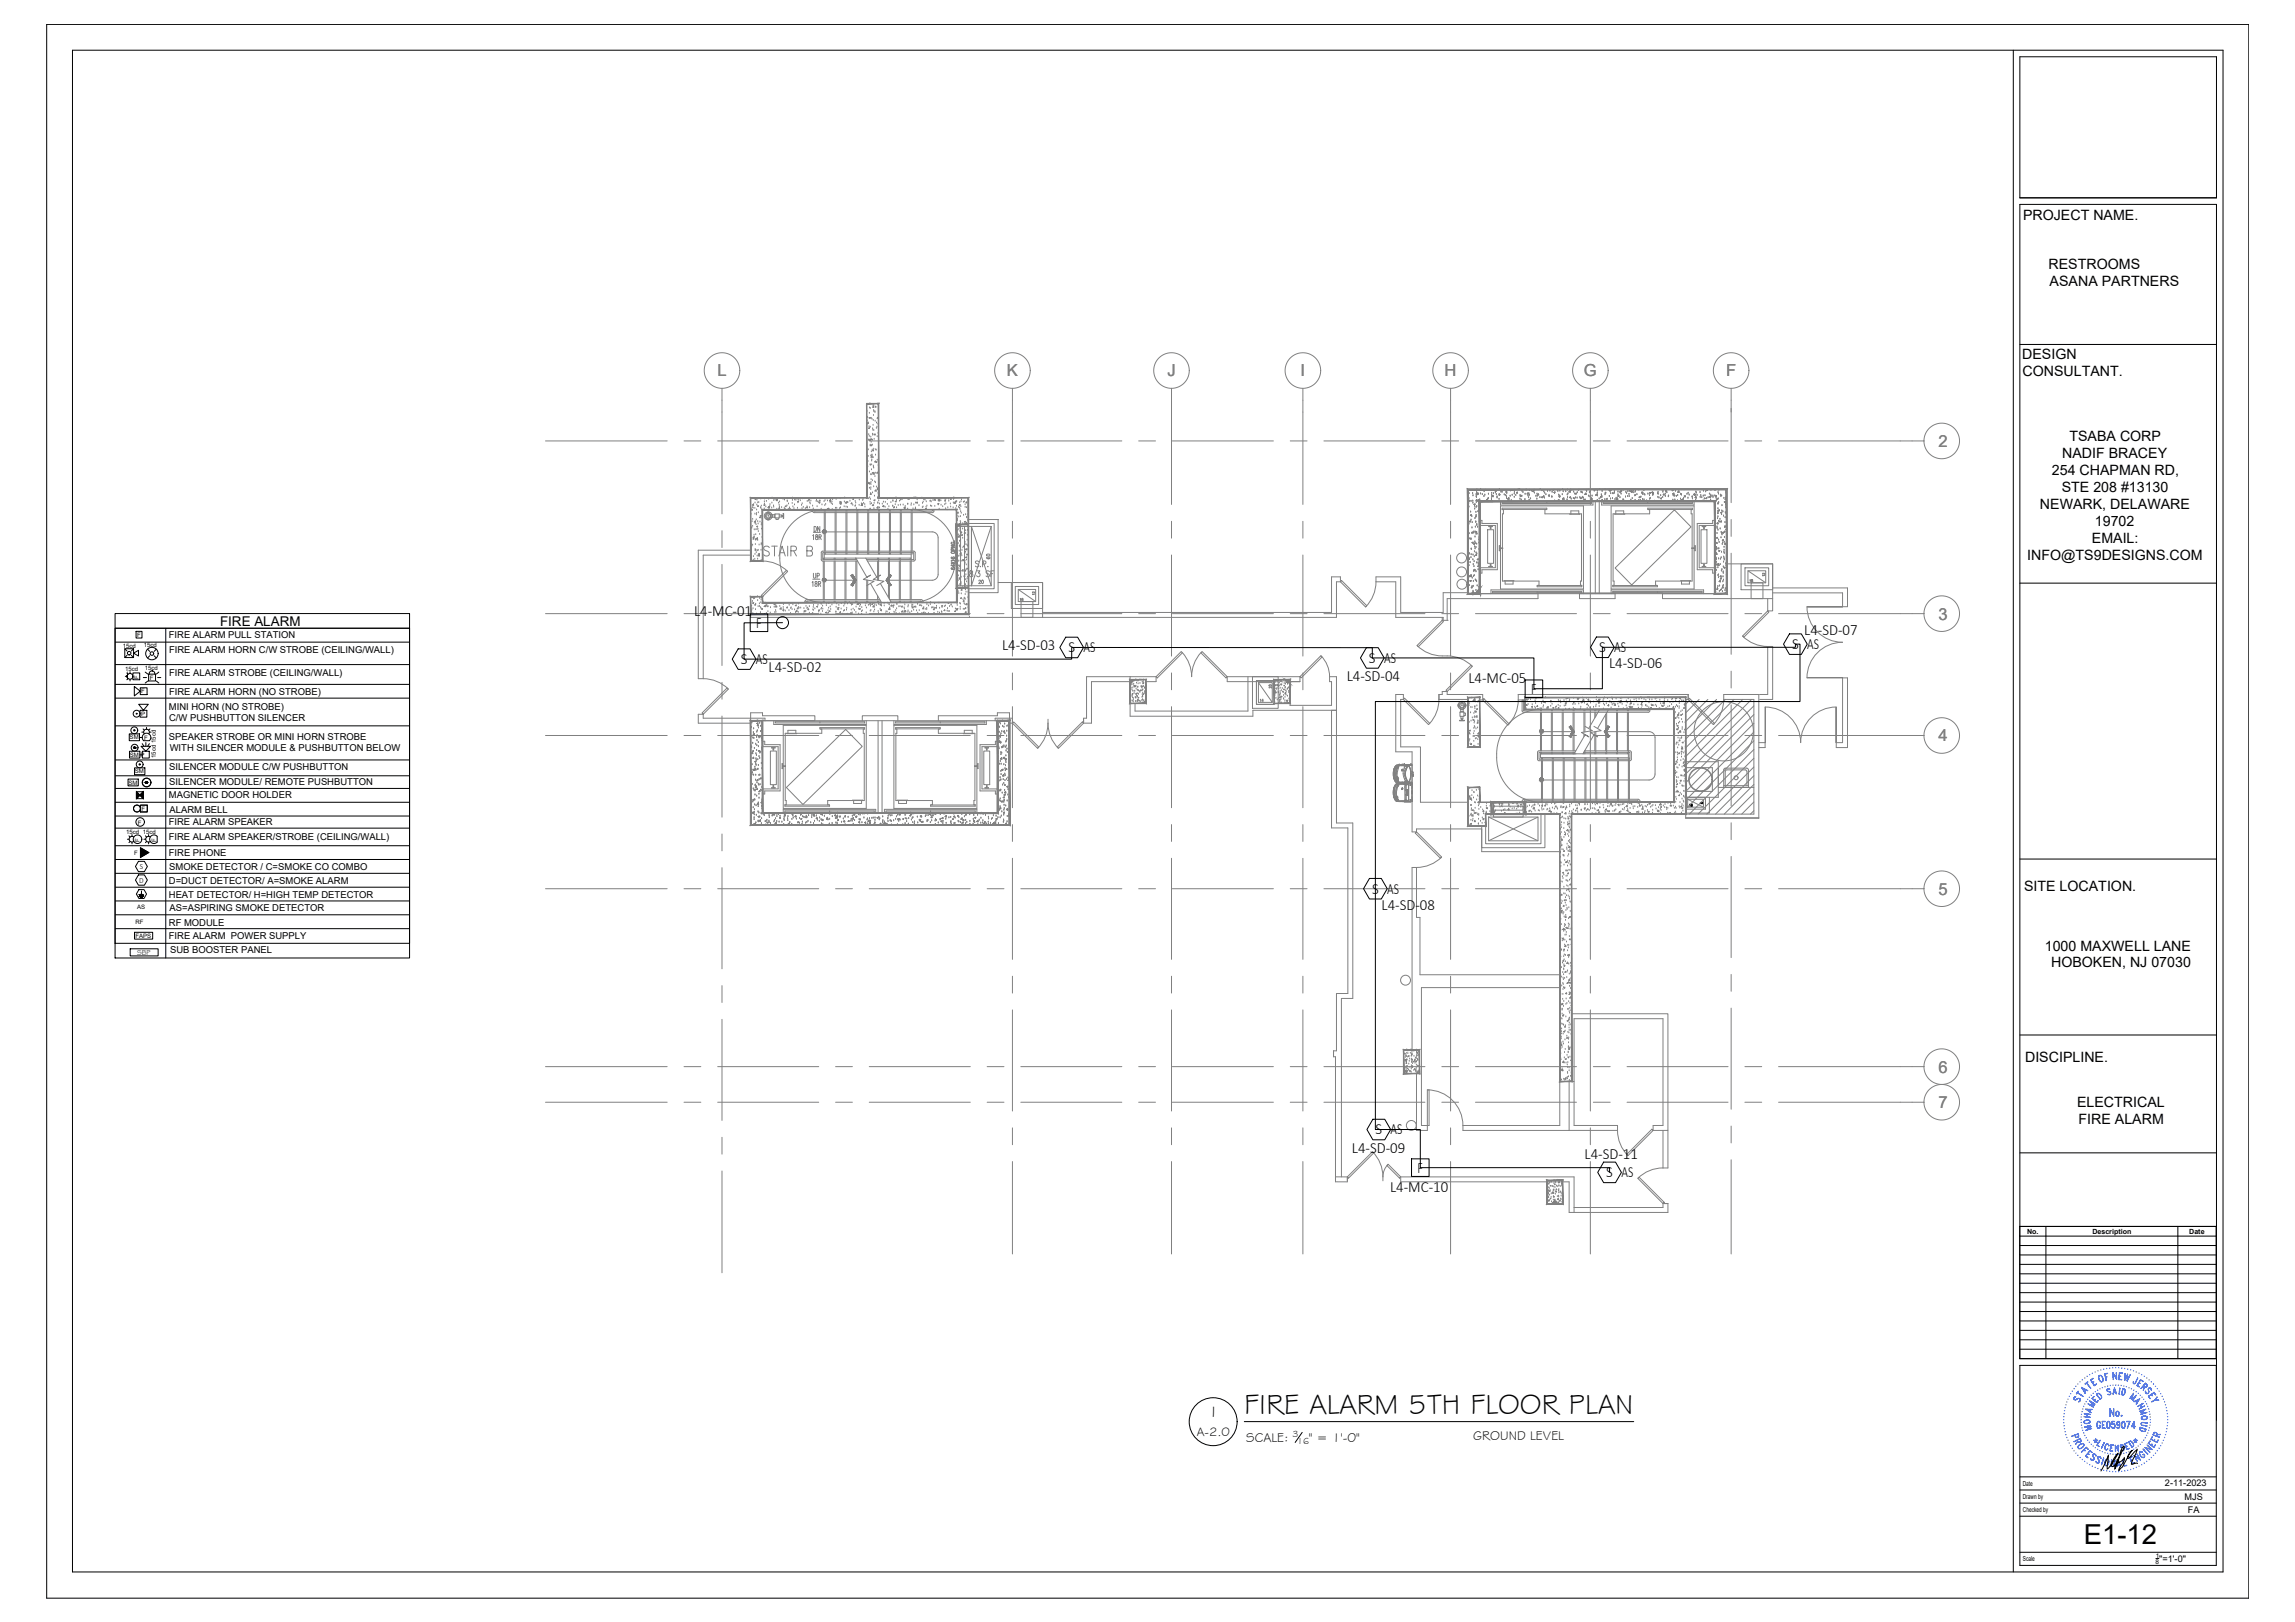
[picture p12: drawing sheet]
<svg xmlns="http://www.w3.org/2000/svg" width="841mm" height="594mm" viewBox="0 0 841 594" stroke-linecap="round" stroke-linejoin="round" font-family="sans-serif">
<defs><g id="words">
<text font-size="10.6" x="456" y="517.8">FIRE ALARM 5TH FLOOR PLAN</text>
<text font-size="10.1" x="763.6" y="565.4">E1-12</text>
<g font-size="6.1" fill="#808080">
<text x="262.9" y="137.9">L</text>
<text x="369" y="137.9">K</text>
<text x="427.8" y="137.9">J</text>
<text x="476.6" y="137.9">I</text>
<text x="529.4" y="137.9">H</text>
<text x="580.4" y="137.9">G</text>
<text x="632.5" y="137.9">F</text>
<text x="710.3" y="163.7">2</text>
<text x="710.3" y="226.9">3</text>
<text x="710.3" y="271.6">4</text>
<text x="710.3" y="327.7">5</text>
<text x="710.3" y="392.8">6</text>
<text x="710.3" y="405.9">7</text>
</g>
<text font-size="5.8" x="442.9" y="519.1">1</text>
<g font-size="5.7">
<text x="254.3" y="225.7">L4-MC-01</text>
<text x="277.2" y="229.9">F</text>
<text x="661.1" y="232.5">L4-SD-07</text>
<text x="367.2" y="238.2">L4-SD-03</text>
<text x="391.5" y="238.9">S</text>
<text x="397.1" y="238.9">AS</text>
<text x="586" y="238.9">S</text>
<text x="591.5" y="238.8">AS</text>
<text x="656.7" y="237.7">S</text>
<text x="662.3" y="237.7">AS</text>
<text x="271.4" y="243.2">S AS</text>
<text x="501.7" y="242.8">S AS</text>
<text x="589.7" y="244.5">L4-SD-06</text>
<text x="281.7" y="246.2">L4-SD-02</text>
<text x="493.5" y="249.6">L4-SD-04</text>
<text x="538.1" y="250">L4-MC-05</text>
<text x="561.1" y="254.1">F</text>
<text x="502.8" y="327.3">S</text>
<text x="508.4" y="327.3">AS</text>
<text x="506.3" y="333.4">L4-SD-08</text>
<text x="504" y="415.5">S AS</text>
<text x="495.4" y="422.4">L4-SD-09</text>
<text x="580.7" y="424.5">L4-SD-11</text>
<text x="519.5" y="429.5">F</text>
<text x="588.6" y="431.2">S AS</text>
<text x="509.4" y="436.5">L4-MC-10</text>
</g>
<g font-size="5.2">
<text x="741.4" y="80.7">PROJECT NAME.</text>
<text x="750.7" y="98.5">RESTROOMS</text>
<text x="751.1" y="104.8">ASANA PARTNERS</text>
<text x="741.1" y="131.5">DESIGN</text>
<text x="741.2" y="137.7">CONSULTANT.</text>
<text x="758.4" y="161.6">TSABA CORP</text>
<text x="755.7" y="167.8">NADIF BRACEY</text>
<text x="752" y="174">254 CHAPMAN RD,</text>
<text x="755.6" y="180.3">STE 208 #13130</text>
<text x="747.6" y="186.5">NEWARK, DELAWARE</text>
<text x="767.7" y="192.7">19702</text>
<text x="766.6" y="198.9">EMAIL:</text>
<text x="742.9" y="205.1">INFO@TS9DESIGNS.COM</text>
<text x="741.7" y="326.5">SITE LOCATION.</text>
<text x="749.3" y="348.1">1000 MAXWELL LANE</text>
<text x="751.6" y="354.4">HOBOKEN, NJ 07030</text>
<text x="742.1" y="388.9">DISCIPLINE.</text>
<text x="761.2" y="405.4">ELECTRICAL</text>
<text x="761.7" y="411.7">FIRE ALARM</text>
</g>
<text font-size="4.9" x="80.6" y="229.2">FIRE ALARM</text>
<g font-size="4.8">
<text x="539.9" y="527.4">GROUND LEVEL</text>
<text x="456.7" y="528.1">SCALE:</text>
<text x="479.7" y="528.1">&quot; = 1'-0&quot;</text>
</g>
<text font-size="4.6" x="438.5" y="526.1">A-2.0</text>
<g font-size="3.5">
<text x="61.9" y="233.7">FIRE ALARM PULL STATION</text>
<text x="62" y="239.3">FIRE ALARM HORN C/W STROBE (CEILING/WALL)</text>
<text x="62" y="247.4">FIRE ALARM STROBE (CEILING/WALL)</text>
<text x="62" y="254.5">FIRE ALARM HORN (NO STROBE)</text>
<text x="61.9" y="260.1">MINI HORN (NO STROBE)</text>
<text x="62" y="264.1">C/W PUSHBUTTON SILENCER</text>
<text x="61.9" y="271">SPEAKER STROBE OR MINI HORN STROBE</text>
<text x="62.2" y="275.2">WITH SILENCER MODULE &amp; PUSHBUTTON BELOW</text>
<text x="62" y="281.9">SILENCER MODULE C/W PUSHBUTTON</text>
<text x="62" y="287.6">SILENCER MODULE/ REMOTE PUSHBUTTON</text>
<text x="61.9" y="292.4">MAGNETIC DOOR HOLDER</text>
<text x="62.1" y="297.7">ALARM BELL</text>
<text x="61.8" y="302.2">FIRE ALARM SPEAKER</text>
<text x="61.8" y="307.6">FIRE ALARM SPEAKER/STROBE (CEILING/WALL)</text>
<text x="61.9" y="313.6">FIRE PHONE</text>
<text x="61.9" y="323.8">D=DUCT DETECTOR/ A=SMOKE ALARM</text>
<text x="62" y="318.6">SMOKE DETECTOR / C=SMOKE CO COMBO</text>
<text x="61.9" y="328.9">HEAT DETECTOR/ H=HIGH TEMP DETECTOR</text>
<text x="62.2" y="333.7">AS=ASPIRING SMOKE DETECTOR</text>
<text x="61.9" y="339">RF MODULE</text>
<text x="61.9" y="344">FIRE ALARM POWER SUPPLY</text>
<text x="62.3" y="348.9">SUB BOOSTER PANEL</text>
</g>
<g font-size="3.4">
<text x="473.6" y="526.5">3</text>
<text x="475.3" y="528.8">16</text>
<text x="793.4" y="544.4">2-11-2023</text>
<text x="800.5" y="549.2">MJS</text>
<text x="801.8" y="554">FA</text>
<text x="791.3" y="572">&quot;=1'-0&quot;</text>
</g>
<g font-size="2.9">
<text x="51" y="323.2">D</text>
<text x="51.2" y="318.3">S</text>
</g>
<text font-size="2.7" x="50.2" y="349.6">SBP</text>
<g font-size="2.6">
<text x="742.8" y="451.9">No.</text>
<text x="766.8" y="451.9">Description</text>
<text x="802.3" y="451.9">Date</text>
</g>
<g font-size="2.5">
<text x="741.3" y="544.2">Date</text>
<text x="741.3" y="549">Drawn by</text>
<text x="741.3" y="553.9">Checked by</text>
<text x="741.3" y="571.9">Scale</text>
</g>
<g font-size="2.3">
<text x="789.9" y="572.8">8</text>
<text x="790" y="570.6">1</text>
</g>
<g font-size="2.2">
<text x="50.3" y="233.2">F</text>
<text x="45" y="237.2">15cd</text>
<text x="52.6" y="236.9">15cd</text>
<text x="45.9" y="245.9">15cd</text>
<text x="53.1" y="245.5">15cd</text>
<text x="50.7" y="248.6" transform="rotate(-90 50.7 248.6)">F</text>
<text x="54.9" y="248.9">F</text>
<text x="51.8" y="253.9">F</text>
<text x="51.7" y="262.2">P</text>
<text x="47.5" y="270.8">SM</text>
<text x="52.8" y="270.9">F</text>
<text x="47.6" y="277.2">SM P</text>
<text x="57.1" y="277.6" transform="rotate(-90 57.1 277.6)">15cd 15cd</text>
<text x="47.1" y="287.4">SM</text>
<text x="49.4" y="283.3">SM</text>
<text x="51.9" y="296.9">F</text>
<text x="46.2" y="305.5">15cd 15cd</text>
<text x="50.5" y="302.1">F</text>
<text x="51.2" y="308.2" transform="rotate(-90 51.2 308.2)">F</text>
<text x="57.2" y="308.2" transform="rotate(-90 57.2 308.2)">F</text>
<text x="49.2" y="313.1">F</text>
<text x="50.3" y="333.1">AS</text>
<text x="49.7" y="338.4">RF</text>
<text x="49.7" y="343.4">FAPS</text>
</g>
</g></defs>
<!-- layer: A-LINE-6 -->
<path d="M456 520.7h142.7M477.2 524.6l-2.6 3.7" fill="none" stroke="#000" stroke-width=".37"/>
<!-- layer: 0 -->
<g fill="none" stroke="#000" stroke-width=".37">
<path d="M54.1 237.8l.8 .8M57.3 237.8l-.8 .8M286.8 228.1h-14.1v13.3h120v-4.3l110.2 .1v3.8h59.2v11.3h25.1v-15.2h70.7v-1.2h1.7v21h-155.6v156.8h16.5v14h69.3v1.7M54.9 240.2l-.8 .8M56.5 240.2l.8 .8M49.3 341.5h6.7v2.5h-6.7z"/>
<circle cx="55.7" cy="239.4" r="2.28"/>
<circle cx="55.7" cy="239.4" r=".65"/>
<circle cx="286.8" cy="228.1" r="2.2"/>
<circle cx="444.6" cy="520.7" r="8.8"/>
</g>
<!-- layer: X_CONST_3 THRU 6$0$0-COL -->
<g fill="none" stroke="#808080" stroke-width=".37">
<path d="M317.6 152.7l.2-.2 .1 .4-.3-.1M317.7 150.7h.1M317.8 155.4h.1M317.8 154.2h.1M318.2 154.6v.5h-.5zM318.4 159.2h.1M318.5 153l.3-.1-.1 .3zM318.5 156.3h.1M318.5 156.6l.1 .3h-.3zM318.6 159.8h.1M318.6 151.4h.1M318.7 149.4h.1"/>
<path d="M318.8 147.9h.1M318.9 156.5h.1M318.9 149.6h.1M319.1 153.2h.1M319.2 153.2h.1M319.5 153.6h.1M319.7 159h.1M319.8 157.1h.1M319.8 149.1l.4-.1-.1 .3zM319.8 159.4h.1M319.9 157.6h.1M319.9 148.6h.1"/>
<path d="M320 155.8h.1M320 154h.1M320 149.2h.1M320.1 152.2h.1M320.2 150.4h.1M320.2 157.7h.1M320.2 148.6h.1M320.2 150.8h.1M320.3 159.2h.1M320.4 159.2l.4-.2-.1 .3zM320.6 150.8h.1M320.6 151.1h.1"/>
<path d="M320.7 154.3h.1M320.9 148.8l.1 .3h-.3zM321.1 156.9h.1M321.2 154.9h.1M321.4 156.4h.1M321.5 159.9h.1M321.7 148h.1M321.7 152.9l.1 .3h-.4zM321.8 158.8h.1M322 155.1l-.3 .1 .3 .2M317.6 172.7v.2M317.7 167l.4-.1-.1 .3z"/>
<path d="M317.8 178.8h.1M317.9 173.2h.1M317.9 176.7h.1M318 171h.1M318.1 169h.1M318.2 164.7h.1M318.3 161.2h.1M318.3 177.1l.4-.2-.1 .4zM318.4 176.7l.1 .3h-.3zM318.6 172.9h.1M318.6 178.8h.1M318.9 177.1h.1"/>
<path d="M318.9 170.2h.1M318.9 160.8v.5h-.4zM318.9 163.4h.1M318.9 163h.1M318.9 170.4h.1M319.1 163.1l.3-.2-.1 .4zM319.1 173.9h.1M319.1 179.3h.1M319.1 167h.1M319.1 160.1h.1M319.1 178.7h.1M319.2 177.5h.1"/>
<path d="M319.2 176.7h.1M319.2 175.7h.1M319.2 162h.1M319.2 160.8l.2 .2h-.4zM319.3 173.9h.1M319.3 165.5h.1M319.4 172.1h.1M319.4 170.3h.1M319.4 168.8h.1M319.5 168.5h.1M319.5 166.9h.1M319.5 166.6h.1"/>
<path d="M319.6 167l.1 .5-.5-.1zM319.6 164.8h.1M319.7 173.2l.3-.2-.1 .3zM319.7 163h.1M319.7 176.1h.1M319.8 161.2h.1M320 167.6h.1M320 170.7h.1M320.1 164.8v.3h-.3zM320.1 171.1h.1M320.2 178.3h.1M320.2 171.4h.1"/>
<path d="M320.2 164.5h.1M320.3 173.2l.1 .5-.5-.1zM320.3 160.9h.1M320.6 176.5h.1M320.6 174.5h.1M320.8 173.3h.1M320.8 168.9l.1 .3h-.4zM320.8 176.8h.1M320.9 166.7h.1M320.9 164.7h.1M321 169.2l.4-.1-.1 .3zM321 179.4l.1 .5-.5-.1z"/>
<path d="M321.1 164.9h.1M321.2 178.4h.1M321.5 168.6h.1M321.5 179h.1M321.6 172.9v.4h-.3zM321.6 179.3h.1M321.6 179.3l.4-.2-.2 .4zM321.8 170.5h.1M321.9 178.9h.1M321.9 177.1h.1M541.2 179.4h.1M542.6 179.3h.1"/>
<path d="M544.3 179.2l.1 .4-.3-.1zM546.7 179.6h.1M548.2 179.6l.1 .3h-.4zM549.5 179.3h.1M552.1 179.9l.1 .3h-.4zM553.5 179.8h.1M553.6 179.7h.1M553.8 179.5l.4-.2-.1 .4zM554.8 179.6h.1M556.4 179.4h.1M556.9 179.3h.1M557.8 179.9h.1"/>
<path d="M559.3 179.5h.1M560.5 179.6h.1M561.3 179.8h.1M561.6 179.9l.4-.1-.1 .3zM562.2 179.6h.1M564.4 179.3h.1M565.1 179.7h.1M567.1 179.9h.1M568 179.8h.1M569.2 179.7h.1M569.2 179.3h.4M569.2 179.2v.1"/>
<path d="M569.6 179.2v.1M570.9 180h.1M571.6 179.8h.1M572.6 179.4h.1M574.4 179.5h.1M575.4 179.7v.5h-.4zM575.5 179.5h.1M576 179.6h.1M578.4 179.6h.1M581.3 179.7h.1M584.2 179.8h.1M584.9 179.6h.1"/>
<path d="M585.4 179.8h.1M586.2 179.4h.1M587.1 180h.1M588.2 179.4h.1M589.6 179.5l.4-.2-.1 .4zM590.3 179.2l.1 .4-.4-.1zM594.2 179.6l.1 .3h-.4zM594.8 179.5h.1M597.1 179.9h.1M597.4 179.9l.4-.1-.1 .3zM598.1 179.9l.1 .3h-.4zM598.5 179.7h.1"/>
<path d="M599.3 179.7h.1M600.5 179.4h.1M602.1 179.3h.1M602.4 179.6h.1M609.1 179.2l.4 .2v-.2M610.3 180h.1M612.8 179.8h.1M613.2 179.6h.1M614 179.9h.1M615.2 179.8l.1 .5h-.5zM616.2 179.3h.1M617.2 179.4h.1"/>
<path d="M624.2 179.9h.1M625.4 179.5l.4-.2-.1 .3zM627 179.5h.1M628.5 179.7h.1M629.8 179.5h.1M275.2 188.3h.1M275.3 186.4h.1M275.3 199.5h.1M275.4 186.7l.3-.1-.1 .3zM275.4 193l.1 .4-.3-.1zM275.6 191.1h.1M275.8 199.7h.1"/>
<path d="M275.8 192.8h.1M275.8 190.2h.1M275.8 185.9h.1M275.9 182.6h.1M276 196.8l.3-.1-.1 .3zM276 186.1h.1M276.1 184.6l.1 .5-.5-.1zM276.2 197.1l.1 .3h-.4zM276.3 196h.1M276.4 196.7h.1M276.4 194h.1M276.6 186.2h.1"/>
<path d="M276.7 188.3h.1M276.7 182.8l.4-.1-.2 .3zM276.7 184.2h.1M276.7 191.8h.1M276.8 199.4h.1M276.8 190.8l.1 .5-.5-.1zM276.9 197.6h.1M276.9 195.8h.1M277 197.9h.1M277 194h.1M277.1 192.2h.1M277.1 190.4h.1"/>
<path d="M277.2 188.6h.1M277.2 188.1h.1M277.3 186.8h.1M277.3 192.9l.4-.2-.2 .3zM277.3 185h.1M277.4 183.2h.1M277.4 194h.1M277.5 197.5h.1M277.6 196.9v.6l-.5-.1zM277.7 197.9h.1M277.7 191h.1M277.7 184.2h.1"/>
<path d="M277.7 185.5h.1M277.8 193.9h.1M277.8 191.9h.1M277.8 185.2l.1 .3h-.3zM277.9 194.7h.1M277.9 187.8h.1M278.1 184.1h.1M278.2 199.6h.1M278.4 195.7h.1M278.5 191.2h.1M278.6 189.3l.1 .3h-.4zM278.6 188.9l.4-.1-.1 .3z"/>
<path d="M278.7 185.9h.1M278.8 182.8h.1M278.9 186.3h.1M279 199.6h.1M279 199.1h.1M279 192.2h.1M279 185.4h.1M279.2 191.7h.1M279.2 189.8h.1M279.3 196.9h.1M279.3 193.4l.1 .3h-.3zM279.4 198.9l-.2 .1 .2 .1"/>
<path d="M279.9 185l.4-.2-.1 .4zM280.1 186.4h.1M280.1 183.8h.1M280.1 184.6h.1M280.2 182.8h.1M280.6 185.7h.1M280.9 183.6h.1M281.7 182.9h.1M281.7 185.5l.1 .4h-.3zM281.8 186.4h.1M281.9 185.5l.1 .5-.5-.1zM282.1 185.5h.1"/>
<path d="M282.2 184.8h.1M282.8 186.1h.1M282.9 184.3h.1M282.9 182.4h.1M283.5 185.3h.1M283.5 183.3h.1M283.5 185.8h.1M284 183.1h.1M284.5 183.2l.4-.1-.1 .3zM284.6 183h.1M284.7 186.5h.1M284.9 183.2h.1"/>
<path d="M285.3 184.3h.1M285.5 185h.1M285.6 185.6h.1M285.6 185.9l.1 .3h-.3zM285.7 183.8h.1M286.4 185.9h.1M287 182.9h.1M287.2 182.5h.1M287.4 186.2h.1M287.4 186.7l.3-.3v.3M287.5 183.1h.1M287.6 186.6h.1"/>
<path d="M287.7 185.4l.4-.1-.1 .3zM288.4 185.3h.1M288.5 183.5h.1M288.5 183.7h.1M288.6 182.3h.2M288.9 186.5h.1M289 184.6h.1M289.3 186h.1M289.5 186.2l.1 .4-.3-.1zM290.3 184.4h.1M290.4 182.4h.1M290.4 183.3h.1"/>
<path d="M290.6 185.6h.1M290.9 186.3h.1M291.2 184.9h.1M291.2 183.1h.1M291.7 183.2h.1M292.2 186.2h.1M292.3 183.7l.4-.2-.1 .4zM292.4 184.1h.1M292.7 182.5v.3h-.3zM293.3 183.4h.1M293.3 186.7h.1M293.7 185.1h.1"/>
<path d="M293.9 186.3h.1M294 184.5h.1M294 182.7h.1M294.4 185.8h.1M294.8 182.6h.1M295.1 186.3h.1M295.5 185.9l.4-.2-.1 .3zM295.7 185.6h.1M295.8 183.7h.1M296.2 183.5h.1M296.6 182.8v.4l-.3-.1zM296.7 185.9h.1"/>
<path d="M296.8 184.1h.1M296.9 184.5h.1M297.2 183.5h.1M297.8 185.4h.1M298 186.4h.1M298.2 182.3h.4M299.1 183.6h.1M299.2 183.2h.1M299.4 185.6h.1M299.5 183.8h.1M300.1 184h.1M300.1 184.1l.4-.1-.1 .3z"/>
<path d="M300.5 183.2v.3h-.3zM300.9 186.5h.1M301.2 184.9h.1M302 183.7h.1M302.3 185.2h.1M302.3 183.4h.1M302.6 184.7h.1M302.6 182.8h.1M303.2 186.6h.1M303.2 183.5h.1M303.3 186.3l.4-.2-.1 .4zM303.8 186.6h.1"/>
<path d="M304 182.6h.1M304.4 183.5v.3h-.3zM304.4 182.9v.5l-.5-.1zM304.6 184.5h.1M304.7 182.3l.2 .2 .1-.2M304.9 183.9h.1M305 186.6h.1M305 184.8h.1M305.1 183h.1M306.2 186.2h.1M306.4 182.9h.1M306.6 186.2h.1"/>
<path d="M307.7 186.3h.1M307.8 184h.1M307.8 184.5h.1M307.9 182.6h.1M307.9 184.5l.4-.1-.1 .3zM308 186h.1M308.1 184h.1M308.2 183.8l.1 .4-.3-.1zM309.3 185.6h.1M309.4 183.8h.1M309.6 182.4h.1M310 185.7h.1"/>
<path d="M310.2 183.8v.5l-.5-.1zM310.5 185.9h.1M310.6 184.1h.1M310.7 184.1h.1M311.3 186.7h.2M311.5 183.6h.1M312.1 184.2l.1 .3h-.3zM312.5 182.8l.3-.2-.1 .4zM312.5 185.1h.1M313.3 185.5h.1M313.4 183.7h.1M313.5 185.3h.1"/>
<path d="M313.6 184.2h.1M313.8 186.3h.1M314.8 185.1h.1M314.9 183.1h.1M315.7 184.5h.1M315.7 185l.4-.2-.1 .4zM316 184.7v.5l-.5-.1zM316 184.5l.1 .4-.3-.1zM316.1 185.1h.1M316.1 183.3h.1M316.3 182.9h.1M316.5 184.4h.1"/>
<path d="M316.9 184.8h.1M317 185.7h.1M317.7 180.8h.1M318.3 182.7h.1M318.7 182.3h.1M318.8 186.5h.1M318.8 184h.1M318.9 184.7h.1M318.9 186.5h.1M319 182.9h.1M319 181.1h.1M319.1 180.7h.1"/>
<path d="M319.2 180.8v.3h-.3zM319.4 184.5h.1M319.8 180.5h.1M319.9 184.9l.1 .3h-.3zM320.1 185.2h.1M320.3 186.3h.1M320.3 183.2l.3-.1-.1 .3zM320.3 184.3h.1M320.5 181.7h.1M321.6 182.5h.1M321.6 186.1h.1M321.7 184.3h.1"/>
<path d="M321.7 184.2h.1M321.8 182.5h.1M321.8 182.2h.1M321.8 185.6v.5l-.5-.1zM321.8 180.7h.1M322 183.4h.1M322.3 184.6h.1M322.3 186h.1M323.3 184.6h.1M323.5 185.4l.4-.1-.1 .3zM323.7 183.9h.1M323.8 185.2l.1 .3h-.3z"/>
<path d="M324.4 185.8h.1M324.4 184h.1M324.5 182.6h.1M325.2 184.7h.1M325.2 182.9h.1M325.4 186.5h.1M325.7 185.6h.1M326.5 184.1h.1M327.1 185.4h.1M327.2 183.4h.1M327.2 185.4h.1M327.2 183.6h.1"/>
<path d="M327.4 186.7l.2-.2v.2M327.4 182.7h.1M327.7 185.5l.1 .4h-.3zM328.1 183.7l.3-.2-.1 .3zM328.1 184.8h.1M328.3 182.3h.1M328.5 183.3h.1M328.6 186h.1M329.2 185.1h.1M329.6 183.5h.1M330 185h.1M330 183.2h.1"/>
<path d="M330.3 182.8h.1M330.6 183h.1M331 185h.1M331.3 185.8l.4-.1-.1 .3zM331.6 185.9l.1 .3h-.3zM331.7 185.4h.1M332.5 186.7h.1M332.6 184.7h.1M332.6 186.5h.1M332.7 184.7h.1M332.8 182.9h.1M332.8 183h.1"/>
<path d="M333.2 182.9h.1M333.9 185.1h.1M333.9 184.5h.1M334 182.5h.1M334.6 186.4h.1M334.6 182.3h.2M334.9 184.9h.1M334.9 182.3h.1M335.4 182.4h.1M335.5 186.1h.1M335.5 186.2l.1 .4-.4-.1zM335.5 184.3h.1"/>
<path d="M335.6 182.4h.1M335.9 184.1l.4-.2-.2 .4zM336 182.5h.1M336 184.2h.1M336.1 183.1h.1M336.8 185.2h.1M337.8 182.5h.1M338 185.9h.1M338.1 184.4h.1M338.2 182.3l-.2 .2 .5 .1v-.3M338.3 185.7h.1M338.3 183.9h.1"/>
<path d="M338.7 182.5v.3h-.3zM339 183.2h.1M339.1 186.3l.4-.2-.1 .4zM339.3 186.7h.1M339.4 185.8h.1M339.4 183.8h.1M339.7 185.3h.1M340.5 182.3h-.1M340.7 182.6h.1M340.8 182.3l-.1 .2-.3-.2M340.8 183.6h.1M341 185.3h.1"/>
<path d="M341.1 183.5h.1M341.2 183.8h.1M341.4 185.5h.1M341.9 183.3h.1M342.5 182.8l.1 .4-.3-.1zM342.6 185.5h.1M342.8 183.3h.1M343.6 182.7h.1M343.7 184.5l.4-.1-.2 .3zM343.8 184.9h.1M343.9 183.1h.1M344.2 186.5h.1"/>
<path d="M344.2 183l.1 .5-.5-.1zM344.4 183.3h.1M344.8 183.4h.1M344.9 185h.1M345.5 185.6h.1M346.2 184.9h.1M346.3 182.9h.1M346.4 183.2l.1 .3h-.3zM346.5 186.3h.1M346.5 182.8h.1M346.6 184.5h.1M346.7 182.7h.1"/>
<path d="M347 186.7h.3M347.3 186h.1M347.6 182.7h.1M347.7 183.6h.1M348.2 182.8l.4-.2-.1 .4zM348.3 184.6h.1M348.4 185.7h.1M349.3 186h.1M349.4 184.2h.1M349.4 182.4h.1M349.4 183h.1M349.7 182.4h.1"/>
<path d="M350 183.9l.1 .5-.5-.1zM350.3 186.3h.1M350.3 183.5l.1 .3h-.3zM350.5 185.4h.1M350.6 190.3l.1-.2 .1 .5-.2-.1M350.6 183.7h.1M350.7 195.9h.1M350.7 189.1h.1M350.7 199l.4-.2-.1 .3zM350.8 190.1h.1M351 194.3h.1M351.1 187.6l.1 .3h-.4z"/>
<path d="M351.3 185.8h.1M351.3 195.9h.1M351.4 189.3h.1M351.4 193.9h.1M351.5 196.3v.5l-.5-.1zM351.5 185l.4-.2-.2 .3zM351.6 186.1h.1M351.6 198.2h.1M351.7 184.1h.1M351.7 196.4h.1M351.7 199.9h.1M351.8 194.6h.1"/>
<path d="M351.8 193.5h.1M351.8 186.6h.1M351.8 192.8h.1M351.8 191.7l.1 .3h-.3zM351.9 191h.1M352 197.8h.1M352 189.2h.1M352 191.5h.1M352 187.4h.1M352.1 195l.4-.1-.2 .3zM352.1 185.6h.1M352.1 195h.1"/>
<path d="M352.2 183.8h.1M352.3 188h.1M352.3 183.1h.1M352.6 195.8l.1 .3h-.4zM352.8 193.8h.1M352.8 197.1h.1M352.8 191.8h.1M353.1 184h.1M353.1 188.7h.1M353.4 199.8v.4l-.3-.1zM353.4 195.6h.1M353.4 191.1l.4-.2-.1 .4z"/>
<path d="M353.5 183.8h.1M353.6 198.6h.1M353.6 191.8h.1M353.7 184.9h.1M353.7 185.8h.1M353.9 195.4h.1M353.9 194.4h.1M353.9 188.5h.1M354 199.5h.1M354.2 186h.1M354.2 191.6h.1M354.2 183.8l.1 .4-.3-.1z"/>
<path d="M354.3 189.6h.1M354.3 189.5h.1M354.4 199.7h.1M354.4 197.9h.1M354.5 196.1h.1M354.6 194.3h.1M354.6 192.4h.1M354.7 190.6h.1M354.8 188.8h.1M354.8 193.5h.1M354.8 187h.1M354.9 185.2h.1"/>
<path d="M354.9 188l-.2 .2 .2 .1M354.9 187.1l-.2 .1 .2 .1M537.9 186.8v.2M537.9 191.6h.1M538 199.8h.1M538 193h.1M538 195.5h.1M538 186.1h.1M538 189.8h.1M538.1 193.5h.1M538.1 188h.1M538.1 186.2h.1"/>
<path d="M538.2 184.4h.1M538.3 182.6h.1M538.3 192h.1M538.3 185.7h.1M538.3 180.8h.1M538.4 183.7h.1M538.4 195.5h.1M538.6 183.5h.1M538.6 197.4h.1M538.8 190.8v.3h-.3zM538.8 188.7l.4-.2-.1 .4zM538.9 187.6h.1"/>
<path d="M539 197.6h.1M539.1 197.4h.1M539.1 190.5h.1M539.1 183.6h.1M539.4 189.2h.1M539.4 193.4h.1M539.4 198.7l.4-.1-.1 .3zM539.5 191.4h.1M539.5 194.9l.1 .3h-.3zM539.7 180.8h.1M539.7 183.5h.1M539.7 184.3h.1"/>
<path d="M539.8 181.6h.1M540 195.2h.1M540.1 194.9h.1M540.2 184.7l.3-.1-.1 .3zM540.3 199l.1 .3h-.4zM540.3 185.4h.1M540.4 186.4h.1M540.5 198.5h.1M540.5 189.9h.1M540.5 196.7h.1M540.6 194.9h.1M540.6 199.1h.1"/>
<path d="M540.7 193.1h.1M540.7 191.2h.1M540.8 194.8l.3-.1-.1 .3zM540.8 189.4h.1M540.8 191.2h.1M540.9 187.6h.1M540.9 189.2h.1M540.9 195.7h.1M540.9 185.8h.1M540.9 188.8h.1M541 181.9h.1M541 184h.1"/>
<path d="M541.1 182.2h.1M541.1 180.4h.1M541.1 199.3h.1M541.1 181.4h.1M541.2 192.4h.1M541.2 185.5h.1M541.2 192.1h.1M541.2 183v.3h-.3zM541.3 195.6h.1M541.3 180.5l.1 .5h-.5zM541.5 193.1h.1M541.5 183.7h.1"/>
<path d="M541.7 181l.2-.3-.4 .1 .2 .2M541.8 183.3h.1M541.9 187l.1 .4h-.3zM541.9 197.7h.1M542 198.9h.1M542 196.9h.1M542.1 186.7v.5l-.5-.1zM542.2 196.8h.1M542.2 190h.1M542.3 183.6h.1M542.3 183.1h.1M542.3 190.8v.2"/>
<path d="M542.6 180.9h.1M543.2 181.1h.1M543.8 181.9h.1M543.9 180.1h.1M544.1 181.4h.1M544.7 183l.4-.2-.1 .4zM544.8 183.6l.3-.3v.3M545.2 182.8h.1M545.4 182.5h.1M545.5 181h.1M546.6 183.3h.1M546.6 182.6h.1"/>
<path d="M546.6 181.5h.1M546.6 180.7h.1M547.1 181.4l.1 .5-.5-.1zM547.3 180.8h.1M548 180.5h.1M548.4 181.1h.1M548.6 182h.1M548.6 182.4h.1M549.3 181.2l.4-.1-.2 .3zM549.3 182.9h.1M549.4 181.1h.1M550 180.2h.1"/>
<path d="M550.5 180.3h.1M551.3 181.3h.1M551.8 181.5h.1M552 181.9h.1M552.1 182.5h.1M552.2 180.7h.1M552.5 183.4l.4-.1-.1 .3zM552.9 182.3l.1 .5-.5-.1zM553.4 181.7h.1M553.8 183.4h.1M554.2 181.4h.1M554.9 182.1h.1"/>
<path d="M554.9 180.9h.1M555 180.3h.1M555.5 181.5h.1M556 180.2l.1 .4-.4-.1zM557 182.8h.1M557.1 181.5h.1M557.1 181.7l.4-.2-.1 .4zM557.5 183.2h.1M557.6 183.6h.1M557.7 181.7h.1M558.1 180.4h.1M558.4 183.6l.3-.4 .1 .4"/>
<path d="M558.8 183h.1M558.9 181h.1M559.9 180.6l.1 .3h-.4zM560 181.6h.1M560.2 182.3h.1M560.3 180.8h.1M560.4 183.2h.1M560.4 181.4h.1M560.9 182.7h.1M562.3 180.6h.1M562.8 181.8h.1M563.2 182.8h.1"/>
<path d="M563.3 181h.1M563.3 181.7h.1M563.9 181.3l-.1-.4-.3 .3 .4 .1M564.3 182.3h.1M564.9 182.1l.4-.1-.1 .3zM565.7 182.1h.1M565.7 180.1h.1M565.7 181.9h.1M566 182.4h.1M566 180.6h.1M566.5 181.2h.1M567.7 181.3v.3h-.3l.3-.3"/>
<path d="M567.7 181.8h.1M568.6 182h.1M568.7 182.1h.1M568.8 180.3h.1M569.5 180.4l.3-.2-.1 .3zM569.7 180.6h.1M569.7 183.5h.1M571.1 183.3h.1M571.2 181.4h.1M571.5 183.5h.1M571.5 182.1h.1M571.5 181.7h.1"/>
<path d="M571.6 181.6v.3h-.3zM572.5 181.2h.1M572.6 183.3h.1M572.7 182.5l.4-.1-.1 .3zM572.8 180.1h.1M573.1 183.1h.1M573.8 180.1h.1M574.3 183.1h.1M574.3 181.3h.1M574.4 182.2h.1M574.6 180.9h.1M575.5 181.9v.4h-.3z"/>
<path d="M575.8 182.8h.1M576.6 182.6h.1M576.7 180.2h.1M577 182.7h.1M577.1 180.9h.1M577.3 180.8l.3-.2-.1 .4zM577.3 182.4h.1M577.9 182.4h.1M578 180.5h.1M578.9 182.3h.1M579.4 180.3h.1M579.4 182.3v.3h-.3z"/>
<path d="M579.6 180.3h.1M579.8 182.3h.1M579.9 180.5h.1M580 182.1h.1M580.2 182.5h.1M580.2 183.4h.1M580.5 183l.4-.2-.1 .4zM581.2 180.6v.5h-.4zM581.4 180h.1M582.1 181.7h.1M582.5 180.5h.1M582.6 181.9h.1"/>
<path d="M582.7 180.1h.1M583.1 182.6h.1M583.3 182.6v.4l-.3-.1zM583.4 182.9h.1M583.4 181.7h.1M584.8 181.5h.1M585.1 181.2l.3-.1-.1 .3zM585.3 181.2h.1M585.3 183.4h.1M585.4 181.6h.1M585.4 180.6h.1M585.4 183.4h.1"/>
<path d="M586 182.7h.1M586.6 182.4h.1M586.8 181.2h.1M587 181.5v.5h-.4zM587.2 183v.3h-.3zM588.1 183h.1M588.2 181.2h.1M588.3 180.7h.1M588.3 183.4l.4-.1-.1 .3zM588.5 180.6h.1M588.8 182.9h.1M588.9 182.9h.1"/>
<path d="M589.8 181.8h.1M590 180.1h.1M590.2 182.8h.1M590.3 180.8h.1M590.8 183.6l.3-.3v.3M590.9 182.6h.1M591 180.8h.1M591.2 180.8h.1M591.6 180.1h.1M591.6 180.6h.1M591.8 183h.1M592.3 182.5h.1"/>
<path d="M592.8 182.4v.5h-.5zM592.9 181.7l.3-.2-.1 .3zM592.9 180.2h.1M592.9 181.3h.1M593.6 182.3h.1M593.7 180.3h.1M593.7 180.5h.1M594.1 180.9h.1M594.7 183.1h.1M595 183.2h.1M595.7 182h.1M595.8 180.3h.1"/>
<path d="M596.1 180.7h.1M596.5 181.9h.1M596.5 180.1h.1M597 181.1h.1M597 181.9h.1M597.6 183.2h.1M598.2 182.6h.1M598.3 183.6l.3-.3v.3M598.7 180.5h.1M599.1 181.6h.1M599.2 183.3h.1M599.2 180.2h.1"/>
<path d="M599.3 181.5h.1M599.9 181.2h.1M600.5 183.3h.1M600.7 182.1l.3-.1-.1 .3zM601.1 183.3h.1M601.3 182.1h.1M601.6 180.6h.1M601.9 182.9h.1M602 180.2l.1 .4h-.4zM602 181.1h.1M602.5 183.1h.1M602.5 181.1h.1"/>
<path d="M602.8 181.3h.1M603.4 183.5h.1M603.9 181h.1M604.5 181.5h.1M604.5 182.8h.1M604.5 180.7h.1M604.7 182.5h.1M604.8 180.7h.1M605.2 180.3l.4-.1-.1 .3zM605.7 181.4h.1M605.9 180.6v.3h-.3zM605.9 180.7h.1"/>
<path d="M606.3 183.6h.1M607.4 180.8h.1M607.5 182.2h.1M607.6 180.3h.1M607.7 181h.1M607.9 182.4h.1M608.5 182.5l.4-.1-.2 .3zM608.6 181.6h.1M609.3 182.2h.1M609.4 180.2h.1M609.8 180.9v.4l-.3-.1zM610.3 181.8h.1"/>
<path d="M610.3 181h.1M610.7 180.1h.1M610.8 180.5h.1M611.4 181.9h.1M611.5 181.7h.1M613 183.2h.1M613 180.8l.4-.2-.1 .4zM613.1 181.4h.1M613.2 181.1h.1M613.7 181.3v.3h-.3zM613.8 183.2h.1M614.3 181.8h.1"/>
<path d="M614.7 183.4h.1M614.8 181.5h.1M615.8 182.8h.1M615.9 181h.1M616.1 181.2h.1M616.1 181.3h.1M616.3 183l.4-.2-.2 .4zM616.8 183.2h.1M616.9 182.6h.1M617.2 181.9h.1M617.6 181.6v.3h-.3zM618.2 181h.1"/>
<path d="M618.6 182.5h.1M618.6 180.7h.1M619 181.3h.1M620.1 182.1h.1M620.2 182.7h.1M620.8 181.2l.4-.1-.1 .3zM621 180.7l.1 .5h-.5zM621.4 182.1h.1M621.4 183.3h.1M621.5 180.3h.1M621.5 181.9v.4h-.3zM621.6 182.5h.1"/>
<path d="M621.6 180.6h.1M621.9 181.4h.1M623 180.4h.1M623 182.2h.1M623.3 181.5h.1M623.6 182.3h.1M624.1 183.4l.4-.1-.2 .3zM624.1 183.5h.1M624.2 181.7h.1M624.6 182.7h.1M624.8 181.6h.1M625 180.1h.1"/>
<path d="M625.4 182.3v.3h-.3zM625.9 182.3h.1M626.4 181h.1M626.8 181.6l.1 .5h-.5zM626.9 183.2h.1M626.9 181.3h.1M627.1 181.8h.1M627.7 181.7h.1M627.7 182.2h.1M628.4 181.6h.1M628.4 198.9v.1M628.5 187.3h.1"/>
<path d="M628.6 181.6l.4-.1-.1 .3zM628.7 193.3h.1M628.8 182.4h.1M629 183.5h.1M629.1 199h.1M629.1 197.2h.1M629.2 195.4h.1M629.2 193h.1M629.2 191.7l.4-.1-.1 .3zM629.2 199.1h.1M629.2 182.6l.1 .4-.3-.1zM629.3 193.6h.1"/>
<path d="M629.3 197.2h.1M629.3 191.8h.1M629.4 190h.1M629.5 188.2h.1M629.5 184.6h.1M629.5 186.4h.1M629.5 189.3h.1M629.6 194.2h.1M629.6 180.4h.1M629.6 184.5h.1M629.6 187.3h.1M629.6 188.1h.1"/>
<path d="M629.7 182.7h.1M629.7 180.9h.1M629.8 197.8h.1M629.8 190.9h.1M629.8 184.1h.1M630 198.7h.1M630 186.7l.1 .4-.4-.1zM630.2 191.2h.1M630.3 190.2h.1M630.4 193.7h.1M630.5 181.4h.1M630.6 187.8l.3-.2-.1 .4z"/>
<path d="M630.6 181.8h.1M630.7 197h.1M630.7 195h.1M630.8 190.8v.3h-.3zM630.9 195.4h.1M630.9 188.5h.1M630.9 181.6h.1M631 187.2h.1M631 185.2h.1M631 195.9h.1M631.1 199.4h.1M631.2 197.8l.3-.1-.1 .3z"/>
<path d="M631.3 198.8h.1M631.4 187.5h.1M631.5 194.9l.1 .3h-.4zM631.6 189h.1M631.7 182.5h.1M631.9 198.6h.1M631.9 183.8l.4-.1-.1 .3zM631.9 196.8h.1M632 195h.1M632.1 193.2h.1M632.1 194.8h.1M632.1 193.1h.1"/>
<path d="M632.1 191.4h.1M632.2 192.9h.1M632.2 189.6h.1M632.3 187.8h.1M632.3 199v.3h-.3zM632.3 186h.1M632.4 184.2h.1M632.4 185h.1M632.4 184.7h.1M632.5 182.4h.1M632.5 183.1h.1M632.5 188.2h.1"/>
<path d="M632.5 180.5h.1M632.6 182.5l.1 .5h-.5zM632.7 196.7h.1M632.7 193.6h.1M632.8 186.8h.1M632.8 193.8l-.3 .1 .3 .2M632.8 194.1h.1M275.4 203h.1M275.5 200h.1M276 205.2h.1M276.1 219.3h.1M276.1 203.9h.1"/>
<path d="M276.5 219.2h.1M276.6 204.9h.1M276.7 203.1h.1M276.7 201.2h.1M277 201.2v.3h-.3zM277.1 202.4h.1M277.5 203.7h.1M277.5 201.7h.1M277.5 205.5l.2-.2v.2M277.6 218.6h.1M277.6 204.8h.1M277.7 220h.1"/>
<path d="M277.9 201.6h.1M277.9 202.9l.4-.1-.2 .3zM278.3 203.1h.1M278.3 203.1v.6l-.4-.1zM278.4 219.2h.1M278.9 218.9h.1M278.9 201.5h.1M278.9 219.7h.1M278.9 205.3h.1M279.4 204.5h.1M279.4 219.4h.1M350.6 202.7h.1"/>
<path d="M350.6 216.6h.1M350.7 209.7h.1M350.7 202.8h.1M350.7 215.5h.1M350.7 206.2h.1M350.8 213.6h.1M350.8 219.9h.1M350.9 218.1h.1M351 207.7v.3h-.3zM351 216.3h.1M351 205.7h.1M351 214.5h.1"/>
<path d="M351.1 203.7h.1M351.1 212.7h.1M351.1 216.8h.1M351.2 210.9h.1M351.2 209.1h.1M351.3 207.3h.1M351.4 209l.3-.1-.1 .3zM351.4 217.4h.1M351.4 205.5h.1M351.4 208.3h.1M351.4 203.7h.1M351.5 211.8h.1"/>
<path d="M351.5 201.9h.1M351.6 200.1h.1M351.7 207.6h.1M351.7 211.7l.1 .4h-.4zM351.7 214.1h.1M351.8 207.2h.1M351.8 200.4h.1M352 219.1l.3-.2-.1 .4zM352.2 213.4h.1M352.2 214h.1M352.2 202.4v.6l-.4-.1zM352.2 211.4h.1"/>
<path d="M352.3 217.5h.1M352.5 203.6h.1M352.5 215.8v.4h-.3zM352.5 205.6h.1M352.5 201.6h.1M352.7 205.1l.4-.2-.2 .4zM352.8 215.3h.1M352.9 200.6h.1M352.9 208.6l.1 .5h-.5zM352.9 219.7h.1M353.1 205.4h.1M353.2 219.9l.1 .4-.3-.1z"/>
<path d="M353.2 211.2h.1M353.3 215.1l.3-.1-.1 .3zM353.4 219.1h.1M353.5 202.8h.1M353.6 219.3h.1M353.6 211.2h.1M353.6 212.4h.1M353.6 205.5h.1M353.6 214.8l.1 .5h-.5zM353.6 219.6h.1M353.6 206.3h.1M353.7 209.3h.1"/>
<path d="M353.7 217.7h.1M353.8 215.9h.1M353.8 216h.1M353.8 214.1h.1M353.8 209.1h.1M353.8 202.3h.1M353.9 201.4h.1M353.9 212.3h.1M354 210.5h.1M354 201.2l.4-.2-.1 .3zM354 216.9h.1M354 208.7h.1"/>
<path d="M354.1 206.9h.1M354.1 203.9l.1 .4-.4-.1zM354.2 205.1h.1M354.2 213.1h.1M354.2 203.3h.1M354.3 201.5h.1M354.3 208.5h.1M354.4 212h.1M354.5 203.3h.1M354.6 200h.1M354.7 218.9h.1M354.8 216.9h.1"/>
<path d="M354.9 208v.4l-.3-.1zM354.9 213.6h.1M354.9 211.1l-.3 .1 .3 .1M537.9 207.1h.1M537.9 206.8l.1 .3M537.9 213.6h.1M537.9 206.7h.1M538 200.4h.1M538 217h.1M538.1 202.7l.4-.2-.1 .4zM538.3 207.2h.1M538.4 204.4l.1 .5-.5-.1z"/>
<path d="M538.4 214.5h.1M538.7 210.9v.3h-.3zM538.7 212.7l.4-.1-.1 .3zM538.7 206.1h.1M538.8 213h.1M538.9 211h.1M539 211.1h.1M539 204.3h.1M539.1 203.2h.1M539.1 201.1h.1M539.1 210.6l.1 .5-.5-.1zM539.2 201.2h.1"/>
<path d="M539.4 215l.1 .3h-.3zM539.5 214.8h.1M539.5 211.7h.1M539.7 205h.1M539.8 203.3h.1M539.8 216.6h.1M539.9 216.7v.6l-.5-.1zM539.9 214.8h.1M539.9 206.8h.1M539.9 212.9h.1M540 211.1h.1M540 208.8l.4-.1-.1 .3z"/>
<path d="M540.1 209.3h.1M540.1 207.5h.1M540.2 205.7h.1M540.3 210.8h.1M540.3 203.9h.1M540.3 217.4h.1M540.3 208.9h.1M540.3 202.1h.1M540.4 200.3h.1M540.6 201h.1M540.6 208.9h.1M540.6 212.4h.1"/>
<path d="M540.9 212.7h.1M540.9 200.5h.1M540.9 216.3h.1M540.9 209.4h.1M540.9 202.5h.1M541 203l.1 .4h-.3zM541.1 213h.1M541.1 206.2h.1M541.2 202.9h.1M541.3 214.6h.1M541.4 204.9l.3-.2-.1 .3zM541.5 216.5h.1"/>
<path d="M541.6 206.2h.1M541.7 208.7h.1M541.7 206.7h.1M541.8 207.1l.1 .4-.4-.1zM542 201.2h.1M542.2 210.6h.1M542.2 203.7h.1M542.3 214.8l-.4 .1 .4 .1M628.4 217.1h.1M628.4 203.1h.1M628.5 215.3h.1M628.5 205.7l.4-.1-.1 .3z"/>
<path d="M628.6 213.5h.1M628.6 209.9h.1M628.6 211.7h.1M628.7 209.9h.1M628.7 216.8h.1M628.8 208.1h.1M628.8 206.2h.1M628.9 204.4h.1M628.9 201.4h.1M629 202.6h.1M629 208.9h.1M629 200.2v.5l-.4-.1z"/>
<path d="M629 204.9h.1M629 200.8h.1M629 207h.1M629.1 202.7l.1 .4-.3-.1zM629.1 215.8l.4-.2-.1 .4zM629.4 215.5h.1M629.5 214.8h.1M629.5 207.9h.1M629.6 201.1h.1M629.6 210.8h.1M629.7 207.1h.1M629.7 206.4l.1 .5-.5-.1z"/>
<path d="M629.7 211.6h.1M629.8 210.6h.1M629.8 204.7h.1M629.8 201.8l.4-.2-.1 .4zM629.9 201h.1M629.9 206.8v.3h-.3zM630.1 216.6h.1M630.1 214.6h.1M630.4 206.8h.1M630.4 212.7h.1M630.4 212.6l.1 .5-.5-.1zM630.4 204.8h.1"/>
<path d="M630.4 211.8l.4-.1-.1 .3zM630.5 216.2h.1M630.6 210.9l.1 .3h-.3zM630.7 204.3h.1M630.8 216h.1M630.8 209.1h.1M630.9 202.3h.1M631 208.6h.1M631.2 216.7h.1M631.3 214.9h.1M631.3 213.1h.1M631.4 215l.1 .3h-.4z"/>
<path d="M631.4 211.3h.1M631.5 209.5h.1M631.5 210h.1M631.5 214.4h.1M631.5 207.7h.1M631.6 212.5h.1M631.6 205.9h.1M631.7 204.1h.1M631.7 202.2h.1M631.8 207.9l.3-.1-.1 .3zM631.8 200.4h.1M631.8 201.5h.1"/>
<path d="M631.8 204.6h.1M631.9 202.7h.1M631.9 205h.1M632.1 216.3h.1M632.3 215.6h.1M632.4 206.5h.1M632.6 207.2h.1M632.7 210.7h.1M632.7 214.3h.1M632.7 207.4h.1M632.7 200.5h.1M632.8 203.4h.1"/>
<path d="M275.4 222h.1M275.5 223.5h.1M275.7 220.3h.1M275.8 220.9l.4-.2-.1 .4zM275.9 224.8h.1M275.9 222.9h.1M276 221.1h.1M276.8 221.3l.1 .3h-.3zM276.9 223.3h.1M276.9 221.3h.1M277.3 224.9h.1M277.8 222.2h.1"/>
<path d="M278.3 221.1h.1M278.3 222.1h.1M278.7 224.4h.1M278.7 222.6h.1M278.8 220.8h.1M278.9 223h.1M279.1 223.1l.3-.2-.1 .3zM280.2 225h.1M280.3 220.9h.1M280.4 221.7l.1 .5-.5-.1zM280.7 221.6l.1 .4-.3-.1zM280.8 224.9h.1"/>
<path d="M280.9 224.7h.1M281 221.7h.1M281.2 222.2h.1M281.4 224h.1M281.5 222.2h.1M282.3 224.5h.1M282.3 222.6h.1M283.6 221.3l.4-.1-.1 .3zM283.7 222.4h.1M283.9 224.3h.1M284.1 222.4h.1M284.1 221.1h.1"/>
<path d="M284.2 223.6h.1M284.3 221.8h.1M284.3 224.3h.1M284.6 222l.1 .3h-.3zM285.8 222.1h.1M286.2 222.6l.1 .5-.5-.1zM286.9 223.5l.4-.2-.2 .4zM287 225h.1M287 223.2h.1M287 222.5h.1M287.1 221.4h.1M287.1 223.8h.1"/>
<path d="M287.8 223.8h.1M288.4 225h.1M288.5 222.3l.1 .3h-.3zM289.1 223.6h.1M289.2 221.7h.1M289.7 224.7h.1M289.8 222.9h.1M289.8 221.1h.1M289.9 222.6h.1M290.3 223.3h.1M290.6 221.5h.1M291.2 223.4h.1"/>
<path d="M291.4 221.7l.4-.1-.1 .3zM291.6 224.4h.1M292 223.5l.1 .5-.5-.1zM292.4 222.6l.1 .4h-.4zM292.5 224.3h.1M292.6 222.5h.1M292.6 221.2h.1M292.8 222.7h.1M293.4 222.7h.1M294.5 224.9h.1M294.6 222.9h.1M294.7 223.9l.4-.1-.1 .3z"/>
<path d="M294.7 223.9h.1M295 220.7h.1M295.3 223.9h.1M295.4 222.1h.1M295.7 222.9h.1M296 222.7h.1M296 220.8h.1M296.3 223l.1 .3h-.4zM296.6 224.6h.1M296.6 222.2h.1M297.8 224.4l.1 .5-.5-.1zM297.9 223.4h.1"/>
<path d="M297.9 220.8h.1M298 222.5h.1M298 223.6h.1M298.1 221.7h.1M298.6 223h.1M299.2 222.2l.4-.2-.1 .4zM299.8 221.6h.1M300 224.2h.1M300.2 223.3l.1 .4-.4-.1zM300.8 225h.1M300.8 221h.1M300.9 223.1h.1"/>
<path d="M300.9 221.3h.1M301.1 222.8h.1M301.4 224h.1M301.5 222h.1M301.5 223.1h.1M302.5 224.4l.4-.2-.1 .3zM302.8 221.8h.1M302.9 221.1h.1M303.1 224.7h.1M303.4 223.7h.1M303.6 224.6h.1M303.7 222.8h.1"/>
<path d="M303.7 221h.1M303.7 221.1h.1M304.1 223.7l.1 .3h-.4zM304.2 222.3h.1M304.4 223.2h.1M304.9 221.6h.1M306.3 224.2h.1M306.4 222.4h.1M306.6 221.2h.1M306.9 223.2h.1M307.1 222.6l.3-.1-.1 .3zM307.3 223.4h.1"/>
<path d="M307.4 221.7h.1M308 224v.3h-.3zM308.2 223.1h.1M308.3 221.1h.1M308.9 224.9h.1M309.2 223.8h.1M309.2 222h.1M309.5 223.6h.1M309.5 221.3h.1M309.7 220.9h.1M310.2 223.5h.1M310.3 222.8h.1"/>
<path d="M310.3 224.8l.4-.2-.1 .4zM310.6 221.2h.1M311.3 220.7h.1M311.6 220.8l.4-.1-.1 .3zM311.9 224.3v.4h-.3zM311.9 223.4h.1M312 221.6h.1M312.3 224.5h.1M312.4 221.4h.1M312.6 223.1h.1M313.1 223.6h.1M313.6 224.3h.1"/>
<path d="M313.7 222.3h.1M314.2 220.8h.1M314.5 220.9l.1 .5-.5-.1zM314.6 224.9h.1M314.7 223.1h.1M314.8 221.3h.1M314.9 223l.3-.1-.1 .3zM314.9 220.7l-.1 .2h.3l-.1-.2M315.1 222.2h.1M315.3 221.6h.1M315.7 224h.1M315.8 224.7v.3h-.3z"/>
<path d="M315.8 222.5h.1M316 223.7h.1M317.1 221h.1M317.1 221.9h.1M317.4 224.5h.1M317.5 222.7h.1M317.6 220.9h.1M318.2 221.7h.1M318.9 223.8h.1M318.9 220.9l.1 .4h-.3zM319 222h.1M319.1 223.6h.1"/>
<path d="M319.4 221.3l.4-.2-.1 .4zM319.7 225h.1M320 221.1h.1M320.2 224.1h.1M320.3 222.3h.1M320.3 221.8l.1 .5-.5-.1zM320.5 223.4h.1M320.6 221.4h.1M321.1 221.8h.1M321.8 224h.1M321.9 221.3h.1M321.9 224.7h.1"/>
<path d="M322.1 221.5h.1M322.6 223.1h.1M322.7 223.5l.3-.2-.1 .4zM322.8 221.3l.1 .3h-.3zM322.9 221.2h.1M323 223.8h.1M323 222h.1M324 221h.1M324 221.9h.1M324.6 224.8h.1M324.7 224.1h.1M325.1 224.2h.1"/>
<path d="M325.3 220.9h.1M325.8 221.3h.1M325.8 223.3h.1M325.9 221.5h.1M325.9 224.6h.1M326 222.7h.1M326.1 222.7v.5l-.4-.1zM326.7 221.6l.1 .4-.4-.1zM326.9 222.1h.1M327.2 221.7l.4-.1-.1 .3zM327.3 222.5h.1M327.6 224.2h.1"/>
<path d="M328 224.4h.1M328.2 223.6h.1M328.5 224.8h.1M328.6 223h.1M328.7 221.2h.1M328.7 221.5h.1M329.4 222.2h.1M329.6 224.8h.1M329.8 222.2h.1M330.5 223.9l.3-.1-.1 .3zM330.5 224.3h.1M330.6 222l.1 .3h-.4z"/>
<path d="M331.3 224.4h.1M331.3 222.6h.1M331.4 220.8h.1M331.4 223.9h.1M331.4 223.1h.1M331.6 221.6h.1M331.9 223.6v.5l-.4-.1zM332.7 224.3h.1M332.7 222.3h.1M332.8 223.7h.1M332.8 221.8h.1M333.4 224.5h.1"/>
<path d="M334.1 224h.1M334.1 222.2h.1M334.2 221.6h.1M334.5 221.7h.1M334.5 222.3l.1 .3h-.4zM334.6 222.5h.1M334.8 223.5h.1M335 222.2l.4-.2-.1 .3zM335.6 222.4h.1M335.9 223.7h.1M336.2 221.3h.1M336.3 224.6h.1"/>
<path d="M336.9 223.6h.1M336.9 221.8h.1M337.4 221.8h.1M337.7 224.5v.5l-.4-.1zM337.8 222h.1M338.2 225h.1M338.2 223h.1M338.3 224.3l.3-.1-.1 .3zM338.4 222.6l.1 .4h-.4zM338.5 222.5h.1M339.1 223.2h.1M339.2 224.7h.1"/>
<path d="M339.6 223.3h.1M339.6 222.8h.1M339.7 220.9h.1M339.7 221.5h.1M340.2 224.7h.1M340.3 221.9h.1M340.9 221.4h.1M341 220.7h.1M341.4 222.7h.1M341.7 222.6h.1M342.1 224.8h.1M342.2 222.6h.1"/>
<path d="M342.3 223l.1 .3h-.4zM342.4 224.7h.1M342.4 222.9h.1M342.5 221.1h.1M342.8 222.6l.4-.2-.1 .4zM343.2 222.1h.1M343.7 224.3h.1M344.1 220.9h.1M344.3 224.5h.1M344.3 222.8h.1M345 224.9h.1M345 224.1h.1"/>
<path d="M345.1 222.1h.1M345.2 224.3h.1M345.2 222.5h.1M345.4 222.1h.1M346.1 222.2h.1M346.1 224.8l.4-.2-.2 .4zM346.2 223.3l.1 .4-.4-.1zM346.5 221.9h.1M347.1 223.8h.1M347.2 222.9h.1M347.4 220.8l.4-.1-.1 .3zM347.5 224h.1"/>
<path d="M347.9 224h.1M348 222.2h.1M348.5 221.7h.1M348.5 221.5h.1M349 222.3h.1M350.1 223.7v.3h-.3zM350.1 223h.1M350.5 223.4h.1M350.6 223.4h.1M350.6 223l.4-.1-.1 .3zM350.7 223.6h.1M350.8 221.7h.1"/>
<path d="M351.7 221h.1M351.9 223.2h.1M351.9 222.4h.1M351.9 221.2h.1M353 223.2h.1M353.3 221h.1M353.4 225h.1M353.5 223.2h.1M353.6 221.4h.1M353.8 222.9h.1M353.9 222.9h.1M354 224v.3h-.3z"/>
<path d="M354.3 221l.1 .5h-.5zM354.8 222.6h.1M354.9 220.5h.1M414.1 256.6l.2 .1-.2 .1M414.1 256.6v.1M414.1 249.5h.1M414.1 256.9h.1M414.2 257.3h.1M414.2 252.7h.1M414.2 256.4h.3l-.2 .2zM414.4 251.2h.1M414.4 255.1h.1"/>
<path d="M414.4 257.3h.1M414.4 250.6h.1M414.5 252h.1M414.6 250.7h.1M414.8 252.7h.1M414.9 255h.1M414.9 254.6h.1M415 256.8h.1M415 254l.2 .1-.3 .1zM415 255.6h.1M415.1 254.4h.1M415.1 249.4h.1"/>
<path d="M415.1 253.1h.1M415.1 251.9h.1M415.2 250.7h.1M415.2 249.5h.1M415.3 257.2h.1M415.3 255.8h.1M415.3 256.5h.1M415.5 250.6h.1M415.5 249.3h.1M415.5 251.1h.4l-.3 .3zM415.6 253.2h.1M415.6 254h.1"/>
<path d="M415.6 249.4h.1M415.8 251.2h.2l-.1 .2zM415.8 253.2h.1M415.9 251.4l.1 .1-.2 .1zM416 255.2h.3l-.2 .3zM416.1 256.9h.1M416.2 255.7h.1M416.2 249h.1M416.3 254.4h.1M416.3 251.3h.1M416.3 256.9h.1M416.3 252.4h.1"/>
<path d="M416.3 253.9h.3l-.2 .2zM416.4 249.2h.1M416.5 254.8h.1M416.5 250.2h.1M416.7 248.9v.1M416.7 252.8h.1M416.8 251.7h.1M416.8 255.1h.1M416.8 256.5h.1M416.8 256.6l.3 .1-.2 .2zM416.9 255.3h.1M416.9 254.1h.1"/>
<path d="M417 252.9h.1M417 249.5h.1M417 251.7h.1M417.1 250.5h.1M417.1 249.3h.1M417.1 255.4l.2 .2-.2 .1zM417.2 254.3h.1M417.2 253h.1M417.2 256.5h.1M417.5 253.3h.1M417.6 256.9h.1M417.7 253.6h.1"/>
<path d="M417.7 249h.1M417.8 250.3h.1M418 257h.1M418 252.8l.2 .1-.2 .1zM418.1 252.9h.1M418.2 249.1h.1M418.2 251.6h.1M418.2 251.4h.1M418.4 256.6h.1M418.4 251.4h.3l-.2 .2zM418.4 252h.1M418.5 255.4h.1"/>
<path d="M418.6 254.4h.1M418.6 249.8h.1M418.6 257.5h.1M418.7 256.3h.1M418.7 252.8h.1M418.7 255.1h.1M418.7 255.2h.1M418.8 253.8h.1M418.8 252.6h.1M418.8 251.4h.1M418.9 250.2h.1M418.9 250.2l.2 .1-.3 .1z"/>
<path d="M418.9 256.7h.1M418.9 249.6h.1M418.9 249h.1M418.9 254.1l.2 .1-.1 .2zM419.1 251.4h.1M419.1 250.1h.1M419.2 256.6h.1M419.3 256.9l.2 .1-.3 .1zM419.4 251.7h.3l-.3 .3zM419.4 253.3h.1M419.4 256.9h.3l-.2 .2zM419.5 254h.1"/>
<path d="M419.8 253.3h.1M419.8 256.6h.1M419.9 255.2h.1M419.9 255.8v.1M419.9 255.8h.1M467 257.2h.1M467.1 257.1h.1M467.2 255.9h.1M467.2 254.7h.1M467.3 253.5h.1M467.3 253.9h.1M467.3 252.3h.1"/>
<path d="M467.3 251.2h.1M467.3 251.1h.1M467.4 249.9h.1M467.4 253.6l.2 .1-.2 .1zM467.5 253.3h.1M467.6 255.7h.1M467.6 251.1h.1M467.7 253.8h.1M467.7 252.5h.1M467.9 249.8h.1M467.9 250.8h.3l-.2 .2zM468 252.1h.1"/>
<path d="M468.1 256.3h.1M468.3 249.8h.1M468.3 250.9l.2 .2-.3 .1zM468.4 253.5h.1M468.4 253.5h.3l-.2 .2zM468.5 257.6h.1M468.5 255.9h.1M468.5 251.1h.3l-.3 .3zM468.6 252.4h.1M468.7 250.2h.1M468.7 251.1h.1M468.8 254.6h.1"/>
<path d="M468.8 250h.1M468.9 257.3h.1M468.9 256.2l.3 .1-.2 .2zM469 255.2h.3l-.3 .3zM469 256.9h.1M469 254.9h.1M469 255.7h.1M469.1 254.5h.1M469.1 253.3h.1M469.1 252.1h.1M469.2 254h.1M469.2 250.9h.1"/>
<path d="M469.2 249.6h.1M469.4 257.5h.1M469.4 256.2h.1M469.5 257.5h.1M469.6 252.9h.1M469.6 250.9h.1M469.6 255l.2 .1-.3 .1zM469.6 249.6h.1M469.7 255.4h.1M469.7 250.8h.1M469.8 249.8h.1M469.9 252.2h.1"/>
<path d="M470 253.5h.1M470.3 256h.1M470.4 253.6h.1M470.4 254.7h.1M470.4 256h.1M470.5 252.4l.1 .1-.2 .1zM470.5 249.5h.1M470.5 251h.3l-.2 .2zM470.6 250.3h.1M470.9 256.6h.1M470.9 257.4h.1M470.9 255.4h.1"/>
<path d="M470.9 252.1h.1M470.9 254.2h.1M471 249.6h.1M471 253h.1M471 251.8h.1M471 253.7l.1 .3 .2-.2-.3-.1M471.1 250.6h.1M471.1 249.4h.1M471.1 254.1h.1M471.3 254.6h.1M471.3 253.3h.1M471.3 249.8l.2 .1-.2 .1z"/>
<path d="M471.5 256.5h.2l-.1 .2zM471.7 257.2h.1M471.7 252.6h.1M471.7 256.5l.2 .1-.2 .1zM471.8 249.9h.1M471.8 255h.1M471.8 250.4h.1M471.8 252.3h.1M471.9 250.6h.1M472.2 253.2h.1M472.3 253.7h.1M472.3 251.9h.1"/>
<path d="M472.3 256h.1M472.3 251.7h.4l-.3 .3zM472.5 250.4h.1M472.6 255.7h.1M472.6 253.9v.2zM472.6 257.6h.1M472.7 256.4h.1M472.7 255.2h.1M537.9 257.5l.3-.1-.1 .3-.2-.1M538.3 258.4h.1M538.4 257.7h.1M539 259.1h.1"/>
<path d="M539.4 255.7h.1M539.5 259.2h.1M540.1 256.4v.3h-.3zM540.3 256h.1M540.3 258.9h.1M540.4 257h.1M540.5 259.6h.1M540.5 256l.1 .5-.5-.1zM540.6 258.9h.1M540.6 257.1h.1M541 259.7l.4-.1-.1 .3zM541.2 258.6h.1"/>
<path d="M541.6 257.2h.1M541.8 256.8h.1M559.3 259.6h.1M559.4 258.4h.1M559.5 256.3h.1M559.5 256.4h.1M559.5 258.1l.1 .3h-.3zM559.7 256.5h.1M560 258h.1M560 256.2h.1M560.9 256.2h.1M561.2 258.8l.4-.1-.1 .3z"/>
<path d="M561.5 258.1h.1M561.5 259.4h.1M562.4 259h.1M562.6 256.6h.1M562.6 255.8h.1M562.7 259.5h.1M562.7 257.7h.1M562.8 255.9h.1M562.9 256h.1M563.4 258.4l.1 .3h-.3zM563.5 259.8l.2-.2v.2M563.5 259.8h.1"/>
<path d="M564.4 259.5h.1M564.9 259.6h.1M564.9 257.7h.1M565.5 256.8h.1M565.5 259.1h.1M565.5 257.3h.1M565.6 258.5h.1M565.8 257.1l.4-.2-.1 .4zM566.3 257.5h.1M566.4 255.5h.1M566.9 259.7h.1M566.9 259.4h.1"/>
<path d="M567.3 259.7h.1M567.3 258.7l.1 .4h-.3zM568.3 258.7h.1M568.3 256.9h.1M568.3 257.2h.1M568.8 257.9h.1M569 259.3l.4-.2-.1 .3zM570.1 259.1h.1M570.2 259.8h.1M570.3 258.9h.1M570.5 255.5h.1M571 258.3h.1"/>
<path d="M571.1 256.5h.1M571.2 259.1l.1 .3h-.3zM571.3 257h.1M571.7 258.7h.1M571.8 256.7h.1M571.9 257.4h.1M573.1 256.6h.1M573.2 258.6h.1M573.6 257.5l.4-.1-.1 .3zM573.8 259.7h.1M573.8 258.4h.1M573.8 257.9h.1"/>
<path d="M573.9 256.1h.1M574.2 257.1h.1M574.3 255.5l-.2 .2h.3v-.2l-.2 .1 .4 .1v-.2M575.1 256.9h.1M575.1 259.4l.1 .4-.3-.1zM575.2 256.3h.1M576.4 258h.1M576.6 259.4h.1M576.6 257.6h.1M576.7 255.7h.1M577 259.8l.2-.2-.1 .2M577.1 257.3h.1"/>
<path d="M577.2 258h.1M578.2 255.8l.3-.2-.1 .3zM578.2 255.7l.1 .3h-.3zM578.3 256.3h.1M578.6 257.8h.1M578.6 255.8h.1M579 259.8h.1M579.2 259.7h.1M579.3 259h.1M579.4 257.2h.1M579.6 257.5h.1M580 257.4h.1"/>
<path d="M580 255.7h.1M580.4 256.1v.5l-.5-.1zM580.6 257.5h.1M581.4 258l.4-.2-.1 .3zM581.4 255.8h.1M581.6 259.4h.1M582.1 258.6h.1M582.1 256l.1 .4-.3-.1zM582.2 256.8h.1M582.6 259.2h.1M582.7 257h.1M582.9 257.5h.1"/>
<path d="M584 259.1h.1M584 257.1h.1M584.8 258.9h.1M584.9 258.2h.1M585 256.4h.1M585.1 255.5h.1M585.4 256.9h.1M585.8 257.6h.1M585.9 256.4h.1M586 256.2l.3-.2-.1 .4zM586 258.8h.1M586 256.4l.1 .3h-.3z"/>
<path d="M586.2 257v.5l-.5-.1zM587.5 256.6h.1M587.6 259.7h.1M587.6 257.9h.1M587.7 256.1h.1M588 255.6h.1M588 258.3h.1M588.6 257.7h.1M589.1 255.9h.1M589.2 258.4l.4-.2-.1 .4zM589.5 258.3h.1M589.9 256.7l.1 .3h-.3z"/>
<path d="M590.4 259.3h.1M590.5 257.5h.1M590.5 255.7h.1M590.8 258.2h.1M590.9 255.7h.1M590.9 256.2h.1M591.1 257.8h.1M591.5 257.9h.1M592 257.9v.5l-.5-.1zM592.2 256h.1M592.9 257.9h.1M593.2 258.9h.1"/>
<path d="M593.3 257.1h.1M593.8 256.6l.3-.1-.1 .3zM593.8 255.8h.1M593.8 257l.1 .4h-.3zM594.3 255.7h.1M594.3 257.2h.1M594.4 258h.1M594.9 259.6h.1M595.9 258.5h.1M596 256.7h.1M596.2 259.4h.1M596.3 257.4h.1"/>
<path d="M596.7 256h.1M597 258.8l.4-.1-.1 .3zM597.3 258.1h.1M597.5 256.7h.1M597.7 257.3h.1M597.7 257.4l.1 .3h-.3zM597.8 258.8v.5l-.5-.1zM598.3 259.1h.1M598.7 258.1h.1M598.8 256.3h.1M599.6 256.1h.1M599.7 257h.1"/>
<path d="M600.2 258.2h.1M600.4 259.4h.1M600.6 256.1h.1M601.3 255.5h.1M601.5 259.6h.1M601.5 257.8h.1M601.6 257.1l.3-.2-.1 .4zM601.6 255.9h.1M601.6 257.7l.1 .4-.3-.1zM601.7 258.7h.1M602.5 256.2h.1M603.1 258.5h.1"/>
<path d="M603.1 256.5h.1M603.1 258.4h.1M603.4 259.8h.2M603.6 258.8h.1M603.8 255.6h.1M604.2 259.2h.1M604.2 255.6h.1M604.3 257.4h.1M604.3 255.6h.1M604.5 256.4h.1M604.8 259.3l.4-.2-.1 .3zM605.1 258.2h.1"/>
<path d="M605.4 256.3h.1M605.5 258.1l.1 .3h-.3zM606 258.5h.1M606.3 255.5h.1M606.6 256.1h.1M606.7 258.3h.1M607 258.8h.1M607.1 257h.1M607.1 255.7h.1M608.1 259.5h.1M608.3 256.5h.1M608.5 259.7h.1"/>
<path d="M608.6 257.8h.1M608.9 258.6h.1M609.4 257.5l.3-.1-.1 .3zM609.4 258.4l.1 .3h-.3zM609.8 258.4h.1M609.9 256.6h.1M609.9 257.8h.1M609.9 257.6h.1M610 255.6h.1M610 255.8h.1M610.5 259.5h.1M611.2 256.6h.1"/>
<path d="M611.2 258.9h.1M611.8 258.7h.1M612 257.3h.1M612.6 258.1h.1M612.6 256.3h.1M612.8 259.8l-.2-.1 .4-.2-.1 .3M612.9 256h.1M613.1 257.2h.1M613.3 258.7l.1 .4h-.4zM613.9 255.8l.4-.2-.1 .3zM614 259h.1M614.1 256.7h.1"/>
<path d="M614.2 255.5l-.2 .2 .5 .1-.1-.3M614.4 258.4h.1M614.7 258.8h.1M615.3 259.5h.1M615.3 258.8h.1M615.4 257.7h.1M615.4 256.9h.1M615.5 255.9h.1M615.8 256.1h.1M616.3 256.7h.1M616.8 256.7h.1M617 256.8h.1"/>
<path d="M617.2 257.9l.4-.1-.2 .3zM617.2 259.1l.1 .3h-.4zM617.4 258.6h.1M617.6 257.9h.1M617.6 259h.1M275.1 269.5v.3M275.1 269.8h.1M275.1 272.7h.1M275.1 269.7h.1M275.3 266.4h.1M275.4 273.3v.3h-.3zM275.5 264.8h.1"/>
<path d="M275.8 275.5v.5h-.4zM275.8 272.2h.1M275.9 275.4h.1M275.9 270.3h.1M276 268.9l.4-.2-.1 .4zM276.1 275.2h.1M276.1 268.3h.1M276.1 277.4l.1 .3h-.3zM276.2 266.9h.1M276.3 270.4h.1M276.5 274.1h.1M276.8 264.3h.1"/>
<path d="M276.9 279.1l-.3-.1 .4-.2-.1 .3M276.9 272.6h.1M277 279.9h.1M277 276.1h.1M277 277.9h.1M277.1 278.5h.1M277.2 276.7h.1M277.2 264.2h.1M277.3 270.1h.1M277.3 274.9h.1M277.3 268.1h.1M277.3 273.1h.1"/>
<path d="M277.4 265l.3-.2-.1 .3zM277.4 271.3h.1M277.5 269.5h.1M277.5 267.7h.1M277.6 265.9h.1M277.7 264.1h.1M277.7 278.3h.1M277.8 265.4v.4l-.3-.1zM277.9 272h.1M277.9 273.5h.1M277.9 266.6h.1M278 275l.3-.1-.1 .3z"/>
<path d="M278 269.8h.1M278.1 277.1h.1M278.2 270.2h.1M278.4 277.8h.1M278.4 264.9h.1M278.5 275.8h.1M278.5 269.5l.1 .4-.3-.1zM278.7 268h.1M278.8 266h.1M278.8 275.5h.1M279 279.6h.1M279.1 267.1h.1"/>
<path d="M279.2 270.6h.1M279.2 274.7h.1M279.2 267.8h.1M279.3 273.6v.3h-.3zM279.3 269.8h.1M279.4 271v.2M365.6 265.2v.4M365.7 278h.1M365.7 276h.1M365.7 279.2h.1M365.8 279h.1M365.8 277.2h.1"/>
<path d="M365.9 265.1v.3h-.3zM365.9 275.4h.1M366 273.6h.1M366 268.2h.1M366 271.8h.1M366 266.2h.1M366 270.7h.1M366.1 270h.1M366.1 274.2h.1M366.2 268.2h.1M366.2 266.4h.1M366.3 264.6h.1"/>
<path d="M366.3 279.9h.1M366.3 271.3l.1 .5h-.5zM366.4 271.9l.4-.1-.1 .3zM366.6 278.9h.1M366.6 270.1h.1M366.6 272h.1M366.6 265.1h.1M366.6 269.2l.1 .3h-.4zM366.8 275.6h.1M366.8 276.4h.1M366.8 268.8h.1M366.9 279.9h.1"/>
<path d="M367.1 277.5v.5h-.5zM367.1 275.9h.1M367.1 268h.1M367.2 273.9h.1M367.4 273.3v.3h-.3zM367.4 266.1h.1M367.4 264.1h.1M367.7 277.7h.1M367.8 268l.3-.1-.1 .3zM367.9 273.6h.1M367.9 273.2h.1M367.9 266.3h.1"/>
<path d="M368 267.9h.1M368.1 277.4l.1 .3h-.3zM368.2 265.2h.1M368.3 268.7h.1M368.4 278.1l.3-.2-.1 .3zM368.5 273.7h.1M368.6 278.7h.1M368.6 271.8h.1M368.6 276.8h.1M368.6 279.3h.1M368.7 275h.1M368.7 273.2h.1"/>
<path d="M368.8 271.4h.1M368.9 269.6h.1M368.9 270.9h.1M368.9 267.8h.1M369 266h.1M369 274.4h.1M369.1 264.2h.1M369.1 275.6h.1M369.3 264l-.2 .1 .3 .1 .1-.2M369.4 265.8h.1M369.7 276.5h.1M369.7 279.4h.1"/>
<path d="M369.7 278.3h.1M369.7 271.5h.1M369.7 265.4l.1 .4h-.3zM369.8 264.6h.1M369.9 274l-.2 .1 .2 .2M538 266.9h.1M538.1 270.4h.1M538.1 265.1h.1M538.4 271.4h.1M538.4 264.6h.1M538.4 267.6l.4-.2-.1 .4zM538.4 268.3l.1 .3h-.3z"/>
<path d="M538.6 270.9h.1M538.7 268.9h.1M538.8 272.5h.1M538.9 261.1h.1M539.1 264.1h.1M539.2 272.4v.3h-.3zM539.2 272.8h.1M539.5 262.9h.1M539.7 263.6l.4-.1-.1 .3zM539.8 269.8h.1M540 273.3h.1M540 268.7h.1"/>
<path d="M540.1 271.5h.1M540.1 266.8h.1M540.1 261.3h.1M540.2 269.7h.1M540.2 264.8h.1M540.2 267.9h.1M540.3 262.8h.1M540.3 266.1h.1M540.4 264.3h.1M540.4 262.5h.1M540.5 273.3h.1M540.5 266.5h.1"/>
<path d="M540.5 260.7h.1M540.7 270.6h.1M540.8 260.5l.1 .3h-.4zM540.9 267h.1M541 260.8h.1M541 270.5h.1M541.2 262.1l.1 .6-.5-.1zM541.5 266.6h.1M541.5 264.6h.1M541.5 270.9h.1M541.6 264h.1M541.6 264.5v.4l-.3-.1z"/>
<path d="M541.7 272.6h.1M541.7 269.8l.3-.2-.1 .4zM542 268.3v.6l-.5-.1zM542 264.2h.1M542.1 268.5h.1M542.3 268.7l-.2 .2 .2 .1M613.4 269.7l.2-.1-.2 .3M613.4 273.5h.1M613.6 270.8h.1M613.7 268.8h.1M613.7 261.6h.1M613.8 279.8l.4-.1-.1 .3z"/>
<path d="M613.9 261h.1M614.1 262.8v.4h-.3zM614.1 275.7h.1M614.2 279.2h.1M614.2 272.7h.1M614.3 279h.1M614.3 272.1h.1M614.4 265.3h.1M614.4 267.3h.1M614.5 265.8l.4-.1-.1 .3zM614.5 262.8h.1M614.6 279.4h.1"/>
<path d="M614.7 277.6h.1M614.7 275.7h.1M614.7 278.4h.1M614.8 273.9h.1M614.8 276.5h.1M614.8 266.9l.1 .4-.4-.1zM614.8 262.3h.1M614.9 272.1h.1M614.9 270.3h.1M615 268.5h.1M615 268.6h.1M615.1 266.7h.1"/>
<path d="M615.1 264.9h.1M615.1 275.9l.4-.2-.1 .4zM615.1 261.5l.1 .5-.5-.1zM615.2 263.1h.1M615.2 272.9h.1M615.3 261.3h.1M615.5 264.5h.1M615.6 271v.3h-.3zM615.6 268h.1M615.7 270.5h.1M615.9 261.9l.3-.2-.1 .4zM615.9 267.6v.6l-.5-.1z"/>
<path d="M616 278.6h.1M616 260.7h.1M616.2 276.3h.1M616.2 277.3h.1M616.2 270.4h.1M616.2 263.5h.1M616.2 274.3h.1M616.3 270.2h.1M616.3 275.1l.1 .3h-.3zM616.3 273.7h.1M616.4 274.1h.1M616.4 267.2h.1"/>
<path d="M616.4 271.9l.4-.1-.1 .3zM616.5 260.3h.1M616.5 266.5h.1M616.5 264.5h.1M616.6 261.7h.1M616.6 273.8v.5h-.4zM616.8 278.2h.1M617 275.8h.1M617.1 279.2v.3h-.3zM617.1 268.4h.1M617.1 279.3h.1M617.3 267.4h.1"/>
<path d="M617.4 279h.1M617.4 277.2h.1M617.5 278.5h.1M617.5 275.4h.1M617.5 271.6h.1M617.5 264.7h.1M617.6 273.6h.1M617.6 274.2h.1M617.7 271.8h.1M617.7 272.2h.1M617.7 269.9h.1M617.7 262.5h.1"/>
<path d="M617.7 263.4v.1M275.1 293.6l.2-.3v.4h-.2M275.2 291.9h.1M275.3 292.2h.1M275.3 289.9h.1M275.3 282.9l.4-.1-.1 .3zM275.5 282.1h.1M275.6 283.8h.1M275.6 280.1h.1M275.6 287.3h.1M275.9 293.7h.1M275.9 293l.4-.2-.1 .3z"/>
<path d="M276 297.9h.1M276 295.8h.1M276 289h.1M276.1 282.1h.1M276.1 297.8l-.3-.1 .2-.3 .1 .4M276.2 283.9h.1M276.3 289.4h.1M276.4 299.5h.1M276.4 292.9h.1M276.4 298.4h.1M276.4 297.6h.1M276.5 296.6h.1"/>
<path d="M276.5 281.7l.1 .5-.5-.1zM276.5 294.8h.1M276.6 293h.1M276.6 281h.1M276.7 289.7h.1M276.7 291.2h.1M276.7 287.7h.1M276.7 289.4h.1M276.8 287.6h.1M276.9 285.7h.1M276.9 281.4l.1 .4-.4-.1zM276.9 283.9h.1"/>
<path d="M277 282.1h.1M277.1 295.1h.1M277.1 280.3h.1M277.2 298.6h.1M277.2 287.9l.1 .5-.5-.1zM277.2 289l.4-.1-.1 .3zM277.3 291.6h.1M277.4 286.7h.1M277.6 281.8h.1M277.7 285.5v.4l-.3-.1zM277.8 281.8h.1M277.8 297.4h.1"/>
<path d="M277.8 299.1l.4-.2-.1 .4zM277.9 295.4h.1M277.9 294.1h.1M277.9 287.2h.1M277.9 280.4h.1M277.9 294.1l.1 .5-.5-.1zM278.1 287.6h.1M278.1 297.7h.1M278.1 290.9h.1M278.1 284h.1M278.1 292.3h.1M278.2 285.6h.1"/>
<path d="M278.4 289.6l.1 .3h-.4zM278.4 299.3h.1M278.4 283.9h.1M278.5 287.4h.1M278.5 285.1l.4-.2-.1 .4zM278.7 289.4h.1M278.9 298h.1M279.1 299.9h.1M279.2 298.1h.1M279.2 293.7v.3h-.3zM279.2 295.3h.1M279.2 289.6h.1"/>
<path d="M279.2 288.4h.1M279.2 295.2h.1M279.2 281.5h.1M279.2 296.2h.1M279.3 294.4h.1M279.3 293.3h.1M279.3 293.1h.1M279.4 292.6h.1M279.4 290.8h.1M279.4 295l-.2 .1 .2 .2M279.4 295.3h.1M279.9 297.8l.1 .3h-.3z"/>
<path d="M280.1 298.7h.1M281.8 298.1h.1M281.9 298.8h.1M281.9 299.5h.1M283 298.8h.1M283.2 298.6h.1M283.8 298.1l.1 .4-.4-.1zM284.2 299.9h.1M284.7 299.1h.1M284.7 298.2h.1M285.3 298.4h.1M285.6 299.5l.4-.1-.1 .3z"/>
<path d="M285.9 299h.1M287.4 299.4h.1M287.4 298.7h.1M287.6 298.4h.1M287.7 298.5l.1 .3h-.4zM288.6 299.9h.1M288.7 297.9h.1M288.8 299.1h.1M290.3 298.3h.1M290.3 297.8h.2M290.5 298.5h.1M290.5 298.8h.1"/>
<path d="M290.7 299.6h.1M291.6 298.8l.1 .3h-.4zM291.7 299.2h.1M293 299.7h.1M293 297.9h.1M293.4 298.6h.1M293.4 300l.4-.2-.1 .3zM293.7 298.3h.1M294.1 299.1h.1M294.6 299.3h.1M295 299.5h.1M295.5 299h.1"/>
<path d="M295.5 299.1l.1 .4h-.4zM295.7 299.4h.1M296.3 298.7h.1M297.5 299.5h.1M297.5 298.7h.1M298 298.2l.4-.1-.1 .3zM298.2 298.9h.1M298.6 299h.1M299.2 298.9h.1M299.4 299.5l.1 .3h-.4zM300.4 299.6h.1M301 298.2h.1"/>
<path d="M301 297.8l-.3 .3 .5 .1-.1-.4M301.3 298.6h.1M301.3 298.4h.1M302.1 299h.1M302.3 298.1h.1M302.9 299.9h.1M303.3 299.7h.1M303.3 299.8v.4l-.3-.1zM304.1 298.3h.1M304.5 297.8h.1M305 299.1h.1M305.8 298.6l.4-.1-.1 .3z"/>
<path d="M306.2 299.8h.1M306.4 299.5h.1M306.6 299.7h.1M306.8 299.7h.1M306.9 297.8h.1M306.9 298.6l.1 .5-.5-.1zM307.7 299.3h.1M307.9 299.2h.1M309.1 299.9h.1M309.6 299.3h.1M309.7 299.2h.1M309.8 299h.1"/>
<path d="M310.8 299.3h.1M312.4 298.9h.1M312.7 299.5l.1 .5-.5-.1zM312.9 298.6h.1M313.2 298.6h.1M313.6 299.1l.4-.2-.1 .4zM313.7 299.5h.1M314.6 298.4h.1M315.2 298.5h.1M316.1 298.1h.1M316.6 299.6h.1M316.6 298.1h.1"/>
<path d="M317.9 299.9h.1M318 298.1h.1M318.6 299.8h.1M319.5 299.7h.1M320 299.6h.1M320.7 299.6h.1M321.4 299.5l.4-.1-.1 .3zM322.1 299.4h.1M322.4 299.8h.1M323.5 299.2h.1M325.3 300h.1M325.4 299.7h.1"/>
<path d="M325.5 298.9h.1M325.9 297.8l.1 .3h-.4zM326.1 297.8h.2M326.3 298.8h.1M326.8 298.7h.1M328.5 299.2h.1M328.9 298.5h.1M329 298.5h.1M329.2 299.9l.4-.1-.1 .3zM329.8 298.1l.1 .4-.4-.1zM331.7 298.6h.1M331.8 299.9h.1"/>
<path d="M331.8 298.1h.1M332.3 300h.1M332.3 298h.1M333 299.8h.1M333.7 297.8h.1M333.7 298.5l.1 .3h-.4zM333.8 298.2l.4-.2-.2 .4zM334.3 299.7h.1M334.5 299.5h.1M334.9 298.1h.1M336.2 299.3h.1M337.3 299.1h.1"/>
<path d="M337.6 298.8v.3h-.3zM337.7 299.3h.1M339.1 299.1h.1M339.3 298.7h.1M340.1 298.7h.1M340.9 297.8l-.4 .4 .5 .1v-.5M341.2 298.8h.1M341.5 299.1v.4h-.3zM341.6 298.6l.4-.1-.1 .3zM342.5 298.2h.1M342.9 298.3h.1M343.7 297.9h.1"/>
<path d="M344.6 298.4h.1M345.4 299.5v.3h-.3zM345.6 299.8h.1M345.6 298h.1M346 298.2h.1M346.6 298h.1M346.8 298.7v.5l-.5-.1zM347.7 299.5h.1M348 297.9h.1M348.4 299.4h.1M349.3 299.8v.4l-.3-.1zM349.4 299.1l.4-.2-.1 .3z"/>
<path d="M349.5 298.2h.1M350 299.6h.1M350.9 299h.1M351.2 299h.1M351.4 299.4h.1M352.4 298.3h.1M352.6 299.6v.5l-.5-.1zM353.4 299.1h.1M353.9 298.7h.1M354.1 298.5h.1M355.3 298.4h.1M356.8 298.3h.1"/>
<path d="M356.9 298.7h.1M357.2 299.5l.4-.1-.1 .3zM357.2 297.9h.1M358.2 298.5h.1M359.5 299.7h.1M359.5 297.9h.1M360.3 298.2h.1M361.1 298.6h.1M361.9 297.8h.2M362.2 299.3h.1M362.3 299.9h.1M363.6 299.8h.1"/>
<path d="M364 298.8h.1M365 299.9l.4-.1-.1 .3zM365 298.9h.1M365.6 285.4l.1-.2 .1 .3h-.2M365.6 282.7h.1M365.7 280.8h.1M365.7 299.5h.1M365.7 285.9l.4-.1-.1 .3zM366 289.7h.1M366.2 293.2h.1M366.3 296.7h.1M366.3 296l.4-.1-.1 .3z"/>
<path d="M366.5 295.5h.1M366.5 289.3v.3h-.3zM366.5 284.8h.1M366.5 299.5h.1M366.5 292.6h.1M366.6 285.8h.1M366.6 293.5h.1M366.7 296.3h.1M366.8 289.4h.1M366.8 282.5h.1M366.8 285.7h.1M366.9 283.7h.1"/>
<path d="M366.9 298.9h.1M367 282l.4-.1-.1 .3zM367.1 297.3h.1M367.2 293.4l.1 .3h-.3zM367.3 290.5h.1M367.4 287.5h.1M367.6 282h.1M367.6 285.5h.1M367.6 292.1l.4-.2-.1 .3zM367.8 283.7l.1 .5-.5-.1zM367.8 298.5h.1M367.8 293.8h.1"/>
<path d="M367.8 287h.1M367.9 280.1h.1M367.9 296.7h.1M367.9 293.3h.1M367.9 294.9h.1M368 291.4h.1M368 297.4l.1 .4h-.4zM368 293.1h.1M368 296.1h.1M368.1 291.3h.1M368.1 289.5h.1M368.2 287.7h.1"/>
<path d="M368.2 283.5h.1M368.3 285.9h.1M368.3 281.6h.1M368.3 287.7h.1M368.3 284.1h.1M368.4 291.2h.1M368.4 282.3h.1M368.5 280.5h.1M368.5 289.9l.1 .5-.5-.1zM368.6 295.2h.1M368.8 285.4h.1M368.9 281.4v.4h-.3z"/>
<path d="M369 288.1l.3-.1-.1 .3zM369.1 293.4h.1M369.1 299h.1M369.2 296.9h.1M369.2 296.1l.1 .5-.5-.1zM369.3 291.2h.1M369.4 284.9h.1M369.4 289.2h.1M369.6 298.2l.3-.2-.1 .4zM369.6 285.5l.1 .4-.3-.1zM369.6 281.4h.1M369.7 299h.1"/>
<path d="M369.7 292.1h.1M369.7 285.2h.1M369.8 280h.1M369.8 299h.1M369.9 295.7h.1M369.9 288.9h.1M538 290.5h.1M538.1 288.5h.1M538.1 289.4h.1M538.2 292.9h.1M538.3 288.4l-.3 .3h.3v-.3M538.3 291.7l.4-.2-.1 .3z"/>
<path d="M538.3 299h.1M538.3 292.1h.1M538.6 292.4h.1M538.9 295h.1M539 298.5h.1M539 292.4l.1 .4h-.3zM539 292.2l.1 .5-.5-.1zM539.1 298.6h.1M539.1 298.2h.1M539.2 296.8h.1M539.2 296.2h.1M539.2 295h.1"/>
<path d="M539.3 293.2h.1M539.4 291.4h.1M539.4 289.6h.1M539.8 298.4v.5l-.5-.1zM539.8 296.5l.1 .4-.4-.1zM540 292.3h.1M540.1 290.2h.1M540.2 297.2h.1M540.2 290.3h.1M540.2 297.8l.4-.2-.1 .4zM540.4 294h.1M540.6 296h.1"/>
<path d="M540.6 294.1h.1M540.7 297.9h.1M541 289.5h.1M541.1 293h.1M541.2 297.9h.1M541.5 298.4h.1M541.5 291.5h.1M541.5 293.8l.4-.1-.1 .3zM541.8 295.1h.1M541.9 298.6h.1M541.9 298.3h.1M542 296.4h.1"/>
<path d="M542 293.9h.1M542 294.6h.1M542.1 291.9h.1M542.1 292.8h.1M542.2 291h.1M542.2 288.7v.3h-.3zM542.2 289.2h.1M542.3 288.4h.1M542.6 295.8h.1M543.2 299.6h.1M543.3 296.7h.1M543.4 300l.4-.2-.1 .4z"/>
<path d="M543.6 298h.1M543.7 296.9l.1 .3h-.4zM544.6 297.9h.1M544.6 297.5h.1M544.7 295.3h.1M544.7 296.1h.1M544.8 294.3h.1M544.8 296l.3-.1-.1 .3zM546 297.3h.1M546.1 295.3h.1M546.5 296.1h.1M546.5 298.2h.1"/>
<path d="M547.4 295.1h.1M547.5 297.5h.1M547.5 295.7h.1M547.6 293.9h.1M547.6 295.4h.1M547.6 297.2l.1 .3h-.4zM547.8 297.3h.1M548 297h.1M548.1 298.2h.3M549.3 294.3l.4-.2-.1 .4zM549.5 294.9h.1M549.7 295.6h.1"/>
<path d="M550.2 297.1h.1M550.3 295.3h.1M550.5 295.5h.1M550.6 294l.1 .5-.5-.1zM551 296.8h.1M551.5 296.6h.1M551.5 297.5v.4h-.3zM552.6 296.5l.4-.2-.2 .3zM552.8 296.4h.1M552.8 295h.1M552.9 294.4h.1M553 296.8h.1"/>
<path d="M553 295h.1M553.4 295.6h.1M554.2 296.2h.1M554.3 294.2h.1M554.6 293.8l.1 .3h-.3zM554.9 296.1h.1M555.1 298.2l.3-.3v.3M555.7 298.2h.1M555.8 296.4h.1M555.9 294.6h.1M556 294.5h.1M556.2 298.1h.1"/>
<path d="M556.3 295.8h.1M556.3 294h.1M556.4 294.9l.1 .5-.5-.1zM556.9 297.8h.1M557.1 294.7l.4-.1-.1 .3zM557.3 295.7h.1M558.3 297.6h.1M558.3 295.6h.1M558.5 294.1l.1 .4h-.3zM558.5 297.8h.1M558.6 296h.1M558.7 294.2h.1"/>
<path d="M559.2 294h.1M559.2 295.9h.1M559.4 297.6h.1M559.7 295.5h.1M560.3 297.3h.1M560.4 296.9l.4-.1-.2 .3zM560.5 295.1h.1M561.3 297.4h.1M561.3 295.6h.1M561.4 293.8h.1M561.7 295.2h.1M562.1 296h.1"/>
<path d="M562.2 295.8l.1 .5-.5-.1zM562.4 294.5l.1 .3h-.3zM562.6 297h.1M563.6 294.6h.1M563.7 296.9h.1M564.1 297h.1M564.2 295.2h.1M564.3 294h.1M564.9 295.1l.4-.1-.1 .3zM565 296.1h.1M565.1 296.7h.1M565.2 294.7h.1"/>
<path d="M565.7 296.5h.1M566.3 294.8l.1 .4-.4-.1zM566.5 294.6h.1M566.8 294.1h.1M566.9 296.6h.1M566.9 294.8h.1M567.2 296.4h.1M567.2 294.1h.1M567.9 296.2h.1M568 296.7l.1 .5-.5-.1zM568.2 297.3l.4-.1-.2 .3zM568.6 294.3h.1"/>
<path d="M568.9 296h.1M569.2 298.1h.1M569.6 298.1h.1M569.6 296.3h.1M569.7 294.5h.1M570.1 294.2h.1M570.2 295.2l.1 .3h-.4zM570.5 297.9h.1M570.6 296h.1M570.8 296.4h.1M571.6 299.5l.2-.1-.2 .2M571.8 298.7h.1"/>
<path d="M571.9 295.8h.1M572 293.8h.1M572.1 295.4h.1M572.3 299.5h.1M572.4 297.7h.1M572.4 295.9h.1M572.5 294.1h.1M572.6 297.7h.1M572.6 299.3h.1M572.7 295.6l.4-.2-.1 .4zM573 294.3h.1M573.1 299.8h.1"/>
<path d="M573.7 296.5h.1M573.8 300h.1M573.8 297.6l.1 .5-.5-.1zM574 295.5h.1M574.1 295.5l.1 .4-.4-.1zM574.6 299.4h.1M574.9 299.6v.3h-.3zM575 298.1h.1M575.1 299.1h.1M575.2 297.3h.1M575.2 294.9h.1M575.2 295.5h.1"/>
<path d="M575.5 299.4h.1M575.9 294.5h.1M575.9 299.2h.1M576 297.8l.4-.2-.2 .3zM576 297.2h.1M576.6 296.6h.1M577.3 293.8h.3M577.4 297h.1M577.4 295.1h.1M577.7 293.9h.1M577.9 297h.1M578 295.2h.1"/>
<path d="M578 295.9l.1 .3h-.4zM578.2 297.6h.1M578.4 294.3h.1M578.8 294.9h.1M578.8 294.6h.1M579.4 296.8h.1M580.5 296l.4-.1-.1 .3zM580.6 294h.1M580.7 296.6h.1M580.8 294.8h.1M580.9 294.6h.1M581.3 297h.1"/>
<path d="M581.7 294.7h.1M581.9 296.2l.1 .3h-.4zM582.4 296.9h.1M582.9 296.3h.1M583.5 298h.1M583.5 294.1h.1M583.5 296.2h.1M583.6 294.4h.1M583.8 298.2h.3M584.2 296.1h.1M584.3 294.2h.1M584.5 296.5h.1"/>
<path d="M584.6 294.8h.1M584.8 298h.1M585.1 294.3l.4-.2-.1 .3zM585.3 297h.1M585.6 294h.1M585.8 296.5v.4l-.3-.1zM585.8 297.7h.1M586.2 297.6h.1M586.3 295.8h.1M586.3 295.9h.1M586.3 294h.1M586.4 294.2h.1"/>
<path d="M587.5 295h.1M587.7 295.9h.1M588.2 297.1h.1M588.3 297.6h.1M588.3 296.4l.4-.1-.1 .3zM589 297.1h.1M589 297.2h.1M589.1 295.4h.1M589.3 294.3h.1M589.6 297.4h.1M589.7 296.9l-.3 .3h.3v-.3M589.7 295.4h.1"/>
<path d="M590.4 295.1h.1M590.5 294.1v.5l-.4-.1zM590.8 295.4h.1M591.1 295.2h.1M591.1 297.2h.1M591.7 297.1h.1M591.8 296.9h.1M591.9 295h.1M592.1 296.6h.1M592.2 294.5h.1M592.9 294.7l.4-.1-.1 .3zM593.1 295h.1"/>
<path d="M593.3 295.2h.1M593.6 297.2v.4l-.3-.1zM594 297.3h.1M594 294.8h.1M594.5 296.5h.1M594.6 294.7h.1M595.1 294.6h.1M595.1 296.7h.1M595.3 296h.1M596.2 296.9l.3-.2-.1 .4zM596.2 295.3h.1M596.3 295v.5l-.4-.1z"/>
<path d="M596.5 296.5h.1M596.5 294.5h.1M596.9 297.5h.1M597.2 294.3h.1M597.3 297.9h.1M597.4 296.1h.1M597.4 294.3h.1M597.5 297.6v.3h-.3zM597.9 294.3h.1M598 294.7h.1M598.5 295.5h.1M598.5 296.2h.1"/>
<path d="M599.1 295.4h.1M599.8 297.6h.1M600 294.1h.1M600.1 297.5h.1M600.2 295.7h.1M600.2 293.9h.1M600.5 297.9h.1M600.5 297.4h.1M600.6 293.8l.1 .3h-.4zM600.7 295.1l.4-.1-.1 .3zM600.9 294.8h.1M601.1 298.2l.3-.3v.3"/>
<path d="M601.6 295h.1M601.9 297.7h.1M602 295.8h.1M602 295.6h.1M602.1 295.9v.5l-.5-.1zM602.7 297.7h.1M602.8 297.2h.1M602.9 295.4h.1M603.3 295.6h.1M603.7 296.9h.1M603.8 295h.1M603.9 297.5h.1"/>
<path d="M604 297.3l.3-.1-.1 .3zM604.6 294.5h-.4l.3-.4 .1 .4M604.8 294.4h.1M604.9 295.7h.1M605.4 295.3h.1M605.6 297.8h.1M605.6 296.8h.1M605.7 295h.1M606.6 295.1h.1M606.9 296.3h.1M607.4 297h.1M607.8 295.8h.1"/>
<path d="M607.9 296.8v.5l-.5-.1zM608 293.9h.1M608.4 294.5l-.3 .3h.4l-.1-.3M608.4 296.4h.1M608.5 298h.1M608.5 294.6h.1M608.5 295.6l.4-.2-.1 .3zM608.7 296.8h.1M608.8 294.9h.1M609.5 295.2h.1M610 295.8h.1M610.2 294.7h.1"/>
<path d="M610.7 295.9h.1M610.8 296.6h.1M611.1 297.9h.1M611.2 296h.1M611.2 294.2h.1M611.4 298.1h.1M611.8 297.8l.3-.2-.1 .3zM612.2 294.4h.1M612.3 294.8l.1 .4-.4-.1zM612.4 295.3h.1M613.2 295.2h.1M613.4 293.7v.3l-.3-.2"/>
<path d="M613.5 292.6h.1M613.5 298.2l-.3-.1 .5-.4v.5M613.6 296.1h.1M613.6 292.3h.1M613.8 284.1h.1M613.9 297.4h.1M613.9 282.9l.1 .4-.3-.1zM613.9 282.5h.1M614 295.6h.1M614.1 293.8h.1M614.1 292h.1M614.1 298.1h.1"/>
<path d="M614.2 290.2h.1M614.2 296.1h.1M614.3 288.4h.1M614.3 292.8h.1M614.3 285.9h.1M614.3 286.6h.1M614.4 284.8h.1M614.4 289.9l.4-.2-.1 .4zM614.4 288.3h.1M614.5 283h.1M614.5 286.3h.1M614.5 281.2h.1"/>
<path d="M614.6 289.8h.1M614.7 287l.1 .3h-.4zM614.9 281.4h.1M615 284.9h.1M615.1 290.1h.1M615.3 295.4h.1M615.4 280.3h.1M615.4 291.1l.1 .3h-.3zM615.6 295.9h.1M615.6 287h.1M615.7 294h.1M615.7 290.5h.1"/>
<path d="M615.7 285.9l.4-.1-.1 .3zM615.9 286.1h.1M615.9 284.1h.1M616.1 297.9h.1M616.2 291h.1M616.2 284.2h.1M616.2 295.2l.1 .3h-.4zM616.2 297.8h.1M616.3 296l.4-.1-.1 .3zM616.4 294.7h.1M616.4 287.8h.1M616.4 292.7h.1"/>
<path d="M616.4 280.9h.1M616.5 296.2h.1M616.5 288h.1M616.7 284.3h.1M616.7 297.1h.1M616.8 295.3h.1M616.9 293.4h.1M616.9 291.6h.1M617 289.8h.1M617 293.8h.1M617 282l.4-.1-.1 .3zM617.1 288h.1"/>
<path d="M617.1 291.8h.1M617.1 286.2h.1M617.2 284.4h.1M617.3 282.6h.1M617.3 284h.1M617.3 280l.1 .5h-.5zM617.3 280.8h.1M617.4 282h.1M617.5 292.2h.1M617.5 289.9h.1M617.5 285.4h.1M617.6 295.7h.1"/>
<path d="M617.7 283.4v.2M617.7 286.5v.2M617.7 292v.1M276.3 302h.1M276.3 300.2h.1M276.8 301.5v.4l-.3-.1zM277 301.4h.1M277.8 300.8h.1M277.9 301h.1M278.7 300.3v.5l-.5-.1zM279 301.7h.1M280.4 302.2l.3-.3v.3"/>
<path d="M280.4 300.9h.1M280.7 300.9h.1M281 300.4h.1M281.1 301.3l.3-.2-.1 .4zM281.8 300.8h.1M281.8 301.3h.1M282.3 301.6h.1M283.6 301h.1M283.8 300.5h.1M284.5 301.2v.5l-.5-.1zM284.6 300.9h.1M285.5 301.1h.1"/>
<path d="M286.5 301.1h.1M287.2 302h.1M287.3 300h.1M287.4 300.5h.1M288.7 300.6h.1M288.9 301.7l.4-.1-.2 .3zM289.3 301.7h.1M289.4 301.3h.1M290.1 301.9h.1M290.2 302.2h.1M290.2 300.1h.1M291.8 300h.1"/>
<path d="M292.3 301.4h.1M292.7 301.3h.1M292.9 301.5h.1M293.9 301.9h.1M294 301.1h.1M295.2 301.5h.1M295.7 301.2h.1M296.1 300.8h.1M296.7 302.2h.3M297.1 301.4h.1M298.1 301.6h.1M298.5 300.8h.1"/>
<path d="M299.5 300.4h.1M300.2 300.8h.1M300.9 300.2h.1M301 301.7h.1M301.2 300.4l.4-.2-.1 .4zM301.3 300.4h.1M301.5 302.1h.1M303.4 300.3h.1M303.9 301.9h.1M304 300.1h.1M304.9 301.6h.1M306.3 301.4h.1"/>
<path d="M306.8 301.5h.1M306.8 302h.1M307.2 300.2v.3h-.3zM308.4 301.2h.1M309.1 300.8l.3-.1-.1 .3zM309.6 301.1h.1M309.7 302.1h.1M311.1 300.5v.3h-.3zM311.8 300.7h.1M312 300.1h.1M312.3 300.7h.1M312.7 301.9h.1"/>
<path d="M313.2 300.5h.1M314.8 300.2h.1M315 301.2h-.3l.3-.4v.4M315.1 302.1h.1M315.1 300.3h.1M315.2 300.3h.1M315.9 301.3h.1M316.9 301.3l.3-.2-.1 .3zM317.2 302h.1M317.7 300.3h.1M317.8 301.7h.1M318.5 300.4l.1 .5-.5-.1z"/>
<path d="M318.6 301.8h.1M318.9 301.2v.3h-.3zM319 300.8h.1M320.3 302h.1M320.6 301.4h.1M320.6 301.5h.1M320.6 300.4h.1M322.2 300.3h.1M322.8 301.5v.4l-.3-.1zM323.4 301h.1M323.5 301.4h.1M323.5 300.6h.1"/>
<path d="M324.1 301.1h.1M324.3 301.3l.1 .5-.5-.1zM324.7 301.7l.3-.2-.1 .4zM325.4 300.9h.1M326.2 300.6h.1M326.4 302.2l.3-.3v.3M326.4 300.7h.1M326.7 300.9h.1M327.5 300.6h.1M328.2 300.1h.1M328.9 302.1h.1M328.9 300.3h.1"/>
<path d="M329.3 300.8h.1M329.8 300.4h.1M330.8 302.1h.1M330.9 300.2h.1M331.1 300.2h.1M331.7 301.7h.1M332.2 300.9h.1M332.5 302.1l.3-.1v.2M332.5 302.1v.1M332.9 301.9h.1M334 300.3h.1M334.5 301.3h.1"/>
<path d="M335.1 301.7h.1M335.1 301h.1M336.3 301.4h.1M336.9 300.4h.1M337 300.4l.4-.2-.1 .4zM337.2 300.9h.1M337.7 301.2h.1M338 301.2h.1M338.2 301.2h.1M339.7 300.9h.1M339.8 300.6h.1M340 300.5h.1"/>
<path d="M340.9 301.3h.1M341.4 300.6h.1M342.7 300.7h.1M342.8 302h.1M342.8 300.2h.1M343.2 300.5h.1M343.8 301.4h.1M344.5 300.3h.1M344.6 300.1h.1M344.8 300.8l.4-.1-.1 .3zM345.5 301.6h.1M345.6 300.8h.1"/>
<path d="M346.6 300h.1M346.7 301.5h.1M348.3 301.2h.1M348.5 300.9h.1M348.6 301.7h.1M349.6 301.7h.1M349.9 301.6h.1M351.1 300.8h.1M351.4 301.1h.1M352 301.3h.1M352.5 301.8h.1M352.6 301.3l.4-.2-.1 .3z"/>
<path d="M353.2 300.2v.3h-.3zM353.9 301.7h.1M353.9 300.5h.1M354.3 301.2h.1M355.4 300.8h.1M355.4 301.9h.1M356.6 301.9h.1M356.7 300.1h.1M356.8 300.7h.1M357 301.1h.1M357.1 300.5v.3h-.3zM357.2 301.3h.1"/>
<path d="M358.3 302h.1M358.4 300.5v.5l-.5-.1zM358.8 300.4h.1M359.4 301.5h.1M360.1 301.4h.1M360.2 300.6h.1M360.4 301.7l.4-.2-.1 .4zM360.8 302.1h.1M361 300.8v.4h-.3zM361.2 302.2h.1M361.5 301.8h.1M362.1 301.1h.1"/>
<path d="M362.2 301.9h.1M363 301.5h.1M363.3 300.1h.1M364.2 301.4v.5l-.5-.1zM364.3 301.6h.1M364.6 301.3h.1M364.8 301.2l.1 .3h-.3zM365 300.7h.1M365.9 301.7h.1M367.7 301.2h.1M367.8 300.4h.1M367.8 300.7h.1"/>
<path d="M368.3 302.2l.3-.2v.2M368.7 301.5l.1 .4-.3-.1zM368.8 301.8h.1M369 301h.1M538.3 302.2h.1M538.9 301.7l.4-.1-.1 .3zM539 302.3h.1M539 300.4h.1M539.7 300.7h.1M539.8 300h.1M540.4 300.8h.1M540.6 300.6v.4l-.3-.1z"/>
<path d="M541.8 301.9h.1M541.8 301.7h.1M541.8 300.1h.1M542.6 300.8h.1M543.1 301.6h.1M543.6 300.3h.1M544.4 301l-.2 .3h.2M571.6 303.5l.1-.2-.1 .4M571.6 305.5h.1M571.6 305.6h.1M571.7 317.6h.1M571.7 315.8h.1"/>
<path d="M571.7 303.7h.1M571.8 314h.1M571.8 319.3h.1M571.8 312.4h.1M571.8 305.5h.1M571.8 312.2h.1M571.9 310.4h.1M572 308.6h.1M572 317.3h.1M572 316.1h.1M572 316h.1M572 309.6l.4-.2-.1 .4z"/>
<path d="M572 309.2h.1M572 302.3h.1M572 306.7h.1M572.1 304.9h.1M572.2 303.1h.1M572.2 301.3h.1M572.3 307.5h.1M572.3 307.7h.1M572.4 311.2h.1M572.5 307.4v.4l-.3-.1zM572.6 319.6l.4-.1-.1 .3zM572.8 313.3h.1"/>
<path d="M572.9 311.3h.1M573.1 313.3h.1M573.1 303.5h.1M573.1 313.6h.1M573.1 306.7h.1M573.1 301.5h.1M573.1 316.9h.1M573.2 311.5l.1 .4-.3-.1zM573.3 305.6l.4-.1-.1 .3zM573.4 304.9h.1M573.4 315.1h.1M573.7 305.3h.1"/>
<path d="M573.8 319h.1M573.9 315.7l.4-.1-.1 .3zM574 319h.1M574 315.9h-.3l.3-.3v.3M574.1 310.6h.1M574.2 311.1h.1M574.3 309.2h.1M574.4 319h.1M574.4 317.2h.1M574.4 302.2h.1M574.5 315.4h.1M574.5 301.3h.1"/>
<path d="M574.5 305.7h.1M574.5 303.8l.1 .5-.5-.1zM574.6 313.6h.1M574.6 311.8h.1M574.7 310h.1M574.7 319.7l.1 .3h-.3zM574.8 308.2h.1M574.8 306.4h.1M574.8 313h.1M574.9 304.6h.1M574.9 316.2h.1M574.9 301.9l-.2-.2 .3-.1-.1 .3"/>
<path d="M574.9 318.7h.1M575 302.7h.1M575 311.9h.1M575 305h.1M575 300.9h.1M575.1 303.2h.1M575.2 315.5h.1M575.2 308.6h.1M575.2 307.8h.1M575.2 301.7h.1M575.3 310v.5l-.5-.1zM575.3 311.8l.3-.2-.1 .4z"/>
<path d="M575.3 311.3h.1M575.3 318.8h.1M575.4 316.8h.1M575.6 303.7l.1 .3h-.4zM575.6 309h.1M575.7 307h.1M575.9 316.2l-.4 .4h.4M571.6 323.7l.1-.3-.1 .4M571.6 327.7v.4M571.7 327.1h.1M571.7 324.5h.1M571.7 339.9h.1"/>
<path d="M571.8 333h.1M571.8 328h.1M571.8 326.2h.1M571.9 333.6l.4-.1-.1 .3zM572 336.7h.1M572 329.8h.1M572 322.9h.1M572.2 338.6h.1M572.2 332.9h.1M572.3 330.9h.1M572.3 327.5l.1 .3h-.3zM572.3 333.8l.1 .5h-.5z"/>
<path d="M572.4 330.2h.1M572.5 323.1h.1M572.5 333.7h.1M572.6 321.1h.1M572.8 321.8h.1M572.8 334.8h.1M573.1 334.2h.1M573.1 327.4h.1M573.1 320.5h.1M573.1 331.6l.1 .3h-.4zM573.1 325h.1M573.2 335.8h.1"/>
<path d="M573.2 329.7l.4-.1-.1 .3zM573.3 339.4h.1M573.4 338.6h.1M573.5 327.4h.1M573.6 330.8h.1M573.6 338.9h.1M573.7 328.8h.1M573.7 337.1h.1M573.8 335.3h.1M573.8 339.8l.4-.2-.1 .3zM573.8 333.5h.1M573.8 335.7l.1 .3h-.3z"/>
<path d="M573.9 331.7h.1M573.9 320.9h.1M573.9 322.5h.1M574 329.9h.1M574 328.1h.1M574.1 326.2h.1M574.2 324.4h.1M574.2 322.6h.1M574.2 332.6h.1M574.3 333.1h.1M574.3 320.8h.1M574.5 322.8h.1"/>
<path d="M574.5 325.8l.4-.2-.1 .4zM574.6 324.7h.1M574.6 339.8l.1 .3h-.4zM574.7 328.2h.1M574.7 338.4h.1M574.8 336.5h.1M574.9 339.4h.1M574.9 332.5h.1M574.9 325.6h.1M575 328.6h.1M575.1 338.7h.1M575.1 326.7h.1"/>
<path d="M575.1 336.1h.1M575.1 335.8l.4-.1-.1 .3zM575.1 329.3h.1M575.2 322.4h.1M575.3 330.3h.1M575.4 333.8h.1M575.5 323.8v.3h-.3zM575.7 330.5h.1M575.7 321.9h.1M575.9 321.8h.1M571.6 352.5h.1M571.7 350.5h.1"/>
<path d="M571.7 353.7h.1M571.7 346.8h.1M571.8 357.7l.4-.1-.2 .3zM571.8 347h.1M571.9 342.7h.1M571.9 357.3h.1M571.9 350.5h.1M571.9 350.4h.1M571.9 343.6h.1M572 340.7h.1M572.2 347.6l.1 .3h-.3zM572.2 354.4h.1"/>
<path d="M572.5 343.7l.4-.1-.1 .3zM572.5 344.6h.1M572.6 352.7h.1M572.7 356.2h.1M572.8 358.2h.1M572.9 344.3h.1M572.9 358.8h.1M573 351.7v.3h-.3zM573 357h.1M573 354.9h.1M573 350.4h.1M573 348h.1"/>
<path d="M573 341.1h.1M573.1 355.2h.1M573.1 340v.5h-.5zM573.1 348.4h.1M573.1 353.8l.4-.2-.1 .3zM573.1 353.4h.1M573.2 351.6h.1M573.3 349.7h.1M573.3 347.9h.1M573.3 340.6h.1M573.4 358.4h.1M573.4 346.1h.1"/>
<path d="M573.4 344.3h.1M573.5 342.5h.1M573.6 340.7h.1M573.6 352.2h.1M573.7 349.9h.1M573.7 355.8l.1 .3h-.3zM573.8 346.2v.5l-.4-.1zM573.9 342.4h.1M574 341.5h.1M574.1 345h.1M574.2 358h.1M574.2 356.1h.1"/>
<path d="M574.4 349.8l.4-.1-.1 .3zM574.4 355.6h.1M574.4 348.2h.1M574.5 359.9v.3h-.3zM574.5 352.4l.1 .5-.5-.1zM574.5 346.3h.1M574.7 347.2h.1M574.8 359.9h.1M574.8 350.7h.1M574.9 360h.1M574.9 353.1h.1M574.9 346.3h.1"/>
<path d="M575 359.9l.4-.2-.1 .4zM575.1 350.1h.1M575.1 356.8h.1M575.1 349.9h.1M575.1 343h.1M575.2 358.6l.1 .5-.5-.1zM575.3 343.8l.1 .4h-.3zM575.4 340.3h.1M575.5 352.8h.1M575.6 355.9h.1M575.6 356.3h.1M575.6 353.9h.1"/>
<path d="M575.7 358.4h.1M575.7 356.6h.1M575.8 354.8h.1M575.8 344.4h.1M575.8 348.2l.1 .1M575.9 353h.1M575.9 346.1h.1M575.9 351.2h.1M575.9 348.1l-.1 .1M575.9 345.8l-.2 .1 .2 .1M571.6 376.3v.5M571.6 374h.1"/>
<path d="M571.7 374.3h.1M571.7 367.4h.1M571.7 378h.1M571.7 360.5h.1M571.9 377.9h.1M571.9 371.1h.1M571.9 364.2h.1M572 369.6h.1M572.1 373.1h.1M572.1 367.7v.3h-.3zM572.1 379.8h.1M572.2 378.7h.1"/>
<path d="M572.2 377.8h.1M572.3 376.9h.1M572.3 361.1h.1M572.3 375.1h.1M572.4 367.8l.3-.2-.1 .3zM572.4 373.2h.1M572.4 370h.1M572.5 371.4h.1M572.5 368h.1M572.5 369.6h.1M572.6 367.8h.1M572.7 366h.1"/>
<path d="M572.7 364.2h.1M572.7 360.2h.1M572.7 375.2h.1M572.8 362.4h.1M572.8 378.7h.1M572.8 371.8l.1 .3h-.3zM572.9 360.6h.1M573 375.5h.1M573 368.6h.1M573 377.8l.3-.1-.1 .3zM573 361.7h.1M573.1 371.9h.1"/>
<path d="M573.1 366.8h.1M573.3 362.1h.1M573.4 361.9h.1M573.6 377.7h.1M573.6 375.8l.1 .4h-.4zM573.6 375.7h.1M573.7 363.8l.4-.1-.1 .3zM573.8 372.5h.1M573.9 367.8h.1M573.9 365.9h.1M574.1 364h.1M574.2 379.5h.1"/>
<path d="M574.2 367.5h.1M574.3 373.9l.4-.2-.1 .4zM574.3 379.9l.1 .4-.3-.1zM574.5 369.7h.1M574.6 378.1h.1M574.8 373.8h.1M574.8 366.9h.1M574.9 369.7h.1M574.9 378.3h.1M575 373.2h.1M575 375.5h.1M575 376.5h.1"/>
<path d="M575 377.4h.1M575 370.5h.1M575.1 373.5h.1M575.1 363.6h.1M575.1 374.7h.1M575.1 372.9h.1M575.2 371.1h.1M575.2 361.3h.1M575.2 363.9l.1 .4-.3-.1zM575.3 369.3h.1M575.3 365.7h.1M575.3 367.5h.1"/>
<path d="M575.3 363.7h.1M575.4 365.7h.1M575.5 363.9h.1M575.5 362.1h.1M575.6 360.3h.1M575.6 377.4h.1M575.6 375.3h.1M575.7 378.8h.1M575.9 367.6h.1M575.9 368.1l-.2 .2h.2M575.9 364.8l-.4 .4 .4 .1M575.9 369.8l-.3 .2h.3"/>
<path d="M514.4 391.7l1.5 1.5h-1.5zM514.5 391.9l.1 .1-.2 .1zM514.5 392.8h.1M514.5 388.2h.1M514.5 388.6h.1M514.6 386.1h.1M514.7 385.8h.3l-.2 .2zM514.9 388.6h.1M514.9 388l.4 .1-.3 .3zM515 387.3h.1M515 392.4h.1M515.2 391.2h.1"/>
<path d="M515.2 386.6h.1M515.2 386.8h.1M515.2 393h.1M515.2 388.5h.3l-.2 .2zM515.3 391.8h.1M515.3 391.2h.1M515.3 390.6h.1M515.3 389.3l.2 .1-.2 .1zM515.4 389h.1M515.4 389.4h.1M515.4 392.2h.3l-.2 .3zM515.4 388.2h.1"/>
<path d="M515.5 387h.1M515.5 385.8h.1M515.6 384.6h.1M515.7 388.2h.1M515.7 390.6h.1M515.7 392.4h.1M515.8 391.2h.2l-.2 .3zM515.9 387.2h.1M515.9 385.9h.1M515.9 384.9h.1M516.2 392h.1M516.2 386.7l.2 .1-.2 .1z"/>
<path d="M516.3 389.7h.1M516.4 388.7h.1M516.6 392.5h.1M516.6 387.9h.1M516.6 392.3h.1M516.7 391h.1M516.8 385.8h.1M516.9 392.5h.1M517.1 384.5h.1M517.1 392.7h.1M517.2 386.9h.1M517.2 391.5h.1"/>
<path d="M517.2 390.3h.1M517.2 388.3h.1M517.3 389.1h.1M517.3 387.9h.1M517.3 390.8h.1M517.3 386.2h.1M517.3 386.7h.1M517.3 386h.3l-.2 .2zM517.4 385.5h.1M517.5 388.7h.1M517.5 390.8l.2 .1-.3 .1zM517.6 390.9h.1"/>
<path d="M517.6 388.3h.1M517.6 389.6h.1M517.7 390.6h.1M517.8 385h.1M517.8 388.7h.3l-.2 .3zM518.1 392.1h.1M518.2 386.9h.1M518.3 384.5l.1 .3 .2-.2-.1-.1M518.3 391.5h.3l-.2 .2zM518.4 388.8h.1M518.4 388.1l.2 .1-.3 .1zM518.5 389.4h.1"/>
<path d="M518.6 388.1h.1M518.7 392.1h.1M518.7 387.5h.1M518.8 388.6l.3 .1-.3 .3zM518.9 392.6h.1M518.9 392h.1M519 392.5h.1M519 391.3h.1M519 384.6h.1M519 390.1h.1M519.1 386.9h.1M519.1 388.9h.1"/>
<path d="M519.1 385.5h.1M519.1 387.7h.1M519.2 386.5h.1M519.2 385.3h.1M519.3 385.5l.1 .1-.2 .1zM519.3 392.8h.3l-.3 .3zM519.4 390.5h.1M519.4 385.9h.1M519.5 388h.1M519.5 388.4h.1M519.5 386.7h.1M519.6 392.9h.1"/>
<path d="M519.6 390.7h.1M519.7 392.2l.1 .1-.2 .1zM519.8 385.1h.1M519.9 390.6h.1M519.9 386.2h.3l-.2 .3zM520 392.2h.1M571.6 394.9h.1M571.6 388.1h.1M571.6 381.2h.1M571.6 381.8l.4-.2-.1 .3zM571.7 393.1h.1M571.7 391.3h.1"/>
<path d="M571.8 389.5h.1M571.8 389.6h.1M571.8 391.7h.1M571.8 384.8h.1M571.9 387.7h.1M571.9 387.6h.1M571.9 385.9h.1M572 387.8v.3h-.3zM572 384.1h.1M572.1 382.3h.1M572.1 392.1h.1M572.1 380.5h.1"/>
<path d="M572.2 395.6h.1M572.2 391.8l.4-.1-.1 .3zM572.3 382.4l.1 .6-.5-.1zM572.4 383.6h.1M572.5 391.5h.1M572.7 391.8l.1 .4h-.4zM572.8 381.7h.1M572.9 389.2h.1M572.9 382.4h.1M573 388.6l.1 .5h-.5zM573 395.3h.1M573.2 389.3h.1"/>
<path d="M573.3 387.5h.1M573.3 396.1h.2M573.3 385.5h.1M573.5 380.9h.1M573.6 387.9l.4-.2-.2 .4zM573.6 384.4h.1M573.7 394.8l.1 .5h-.5zM573.9 389.3h.1M574 395h.1M574.3 386.5h.1M574.3 394.6h.1M574.3 390h.1"/>
<path d="M574.4 395.1h.1M574.4 392.8h.1M574.5 393.2h.1M574.5 391h.1M574.5 389.2h.1M574.6 387.4h.1M574.7 385.6h.1M574.7 385.3h.1M574.7 383.7h.1M574.8 383.4h.1M574.8 394.4h.1M574.8 387.5h.1"/>
<path d="M574.8 381.9h.1M574.8 380.6h.1M574.9 380.1h.1M574.9 383.9l.4-.1-.1 .3zM575 391.1h.1M575 384.3h.1M575 392.2h.1M575.1 384l.1 .4-.4-.1zM575.1 395.7h.1M575.3 387.2h.1M575.3 383.8h.1M575.5 394l.4-.1-.1 .3z"/>
<path d="M575.8 393h.1M575.8 388.1l.1 .3h-.3zM575.9 391h.1M567 436.9h.1M567 432.4h.1M567.1 437.4h.1M567.1 433.5h.2l-.1 .2zM567.3 435.9h.1M567.3 436.8l.2 .1-.3 .1zM567.3 438.3h.1M567.4 439.8h.1M567.4 438.6h.1"/>
<path d="M567.5 437.4h.1M567.5 440h.1M567.5 436.2h.1M567.5 438.7h.1M567.5 432.6h.1M567.5 435h.1M567.6 433.8h.1M567.6 436.2h.2l-.1 .2zM567.6 432.6h.1M567.7 433.4h.1M567.7 439.9h.1M567.7 435.3h.1"/>
<path d="M567.8 439.7h.1M567.9 437.7h.1M567.9 433.2h.1M568 436.4h.1M568 436h.1M568.1 438.9h.2l-.1 .2zM568.2 434.2l.1 .1-.2 .1zM568.4 432.6l.3 .1-.3 .2zM568.4 438.6h.1M568.5 437.3h.1M568.8 434.6h.1M568.8 436.7l.4 .1-.3 .3z"/>
<path d="M569 434.6h.1M569.1 436.6h.1M569.2 436h.1M569.2 439.6h.1M569.3 438.4h.1M569.3 437.2h.1M569.4 435.9h.1M569.4 437.1h.1M569.4 434.7h.1M569.4 435.8h.1M569.4 438.2l.2 .2-.2 .1zM569.5 433.5h.1"/>
<path d="M569.5 432.7h.1M569.5 432.3h.1M569.7 439.8h.1M569.7 433.7h.2l-.1 .2zM569.8 439.7h.1M569.8 439.7l1.3 1.3h-2.6zM569.8 439.5h.1M569.8 435h.1M570 433.2h.1M570 436.5h.1M570 437.4h.1M570 432.8h.1"/>
<path d="M570.2 436.4h.2l-.1 .2zM570.3 435.7h.1M570.3 435.6l.2 .1-.2 .1zM570.4 434.4h.1M570.6 432.3h.1M570.7 434.6h.1M570.7 438.3h.1M570.7 439.1l.2 .1-.1 .2zM571.1 439.3h.1M571.1 439.5h.1M571.1 436.1h.1M571.2 438.1h.1"/>
<path d="M571.2 436.9h.1M571.2 438.4h.1M571.2 433l.2 .1-.3 .1zM571.2 436.2h.1M571.2 435.7h.1M571.3 434.3h.1M571.3 434.5h.1M571.3 433h.1M571.3 433.3h.1M571.4 432.8h.1M571.6 439.7l.2 .1-.3 .1zM571.6 439.9h.1"/>
<path d="M571.7 436.8h.1M571.9 436.6h.1M571.9 439.2h.1M572 434.6h.1M572 439.4h.1M572.1 438.1h.1M572.1 437h.1M572.1 432.4h.1M572.2 432.9h.1M572.2 433.2h.4l-.3 .3zM572.3 433.9h.2l-.1 .2zM572.5 437.1l.2 .1-.3 .1z"/>
<path d="M572.6 432.4h.1M572.6 435.4h.1M572.6 434.7h.1M568.5 441h.2M568.5 440.2h.1M569.2 440.8h.1M569.3 441h.3M570.2 440.9h.1M570.5 440.3h.1M571.1 440.5h.1M571.1 440.8h.1M571.2 440.8h.1"/>
<path d="M572.4 440.3h.1"/>
</g>
<!-- layer: X_CONST_3 THRU 6$0$A-INT WALL -->
<g fill="none" stroke="#808080" stroke-width=".37">
<path d="M541.2 179.4h.1M542.6 179.3h.1M544.3 179.2l.1 .4-.3-.1zM546.7 179.6h.1M548.2 179.6l.1 .3h-.4zM549.5 179.3h.1M552.1 179.9l.1 .3h-.4zM553.5 179.8h.1M553.6 179.7h.1M553.8 179.5l.4-.2-.1 .4zM554.8 179.6h.1M556.4 179.4h.1"/>
<path d="M556.9 179.3h.1M557.8 179.9h.1M559.3 179.5h.1M560.5 179.6h.1M561.3 179.8h.1M561.6 179.9l.4-.1-.1 .3zM562.2 179.6h.1M564.4 179.3h.1M565.1 179.7h.1M567.1 179.9h.1M568 179.8h.1M569.2 179.7h.1"/>
<path d="M569.2 179.3h.4M569.2 179.2v.1M569.6 179.2v.1M570.9 180h.1M571.6 179.8h.1M572.6 179.4h.1M574.4 179.5h.1M575.4 179.7v.5h-.4zM575.5 179.5h.1M576 179.6h.1M578.4 179.6h.1M581.3 179.7h.1"/>
<path d="M584.2 179.8h.1M584.9 179.6h.1M585.4 179.8h.1M586.2 179.4h.1M587.1 180h.1M588.2 179.4h.1M589.6 179.5l.4-.2-.1 .4zM590.3 179.2l.1 .4-.4-.1zM594.2 179.6l.1 .3h-.4zM594.8 179.5h.1M597.1 179.9h.1M597.4 179.9l.4-.1-.1 .3z"/>
<path d="M598.1 179.9l.1 .3h-.4zM598.5 179.7h.1M599.3 179.7h.1M600.5 179.4h.1M602.1 179.3h.1M602.4 179.6h.1M609.1 179.2l.4 .2v-.2M610.3 180h.1M612.8 179.8h.1M613.2 179.6h.1M614 179.9h.1M615.2 179.8l.1 .5h-.5z"/>
<path d="M616.2 179.3h.1M617.2 179.4h.1M624.2 179.9h.1M625.4 179.5l.4-.2-.1 .3zM627 179.5h.1M628.5 179.7h.1M629.8 179.5h.1M281.2 187.6h.7v.4a1.06 1.06 0 0 1 .7 1 1.06 1.06 0 0 1-.7 1v.4h-.7v-.4a1.06 1.06 0 0 1-.7-1 1.06 1.06 0 0 1 .7-1zM281.5 189h.1M281.5 187.6v.6M281.5 188.9v.1M281.5 189.7v.7"/>
<path d="M282.3 188.4h.7v1.1h-.7M283 189.4h.7M283 188.5h.7M284 188.4h-.3v1.1h.3M284 188.3h1.6v1.4h-1.6zM284.3 189.7v.5h.9v-.5M285.6 188.6h.9v.7h-.9M286.5 188.8h.5M286.5 189.2h.5M287 188.1l.2 1.8zM297.7 187l.2 .5 .5 .3M297.8 196.2l.3-.4v1.9"/>
<path d="M298.1 195h2.6M298.2 186.8l.4 .4M298.3 186.8l-.6-.1v.3M298.3 192.8a.91 .91 0 0 1 .9 .9 .91 .91 0 0 1-.9 .9zM298.6 187.2h43.1v-.5h.5v.5M299 195.9l-.1 .4a.95 .95 0 0 1 .7 1.3 .6 .6 0 0 1-.8-.6 .6 .6 0 0 1 .8-.6v-.5zM300.1 196.7l.7-.1v-.7l-.7-.1v1.9M300.4 192.8v1.8l-.8-1.8v1.8M300.5 196.7l.5 1M302.1 187.2v-.5a16.6 16.6 0 0 0-16.3 19.4 16.3 16.3 0 0 0 16.3 14.6v-.5M302.1 194.8h39.5a2.17 2.17 0 0 1 2.2 2.2v13.4a2.17 2.17 0 0 1-2.2 2.1h-16.9M302.1 187.8v14.1"/>
<path d="M302.4 186.7v.5M302.4 187.8v14.1M306 186.7v.5M306 187.8v14.1M306.4 186.7v.5M306.4 187.8v14.1M310 186.7v.5M310 187.8v15.2M310.4 186.7v.5M310.4 187.8v14.1M314 186.7v.5M314 187.8v15.2"/>
<path d="M314.4 186.7v.5M314.4 187.8v14.1M318 186.7v.5M318 187.8v15.2M318.3 186.7v.5M318.3 187.8v14.1M322 186.7v.5M322 187.8v15.2M322.3 186.7v.5M322.3 187.8v14.1M325.9 186.7v.5M325.9 187.8v15.2"/>
<path d="M326.3 186.7v.5M326.3 187.8v14.1M329.9 186.7v.5M329.9 187.8v15.2M330.3 186.7v.5M330.3 187.8v14.1M333.9 187.2v-.5a16.6 16.6 0 0 1 16.2 19.4 16.3 16.3 0 0 1-16.2 14.6v-.5M333.9 187.8v31.8M334.3 186.7v.5M334.3 187.8v14.1M342.2 187.2l-.5 .6h-43.3M348.6 199.8h1.3l-1.3 .7h1.3"/>
<path d="M348.9 198.6a.39 .39 0 0 0-.3 .5 .39 .39 0 0 0 .5 .2h.3a.39 .39 0 0 0 .5-.3 .39 .39 0 0 0-.5-.4v.2M349.8 198.2h-.1M350.6 192.1h4.3v23.2h-4.3zM352 192.8v21.7M353.5 192.8v21.7M363.2 192.8h-12.6v21.7h12.6M363.2 192.8l-7.2 21.7v-21.7l7.2 21.7M363.2 192.8v21.7M537.9 186.8v.2M537.9 191.6h.1M538 199.8h.1M538 193h.1"/>
<path d="M538 195.5h.1M538 186.1h.1M538 189.8h.1M538.1 193.5h.1M538.1 188h.1M538.1 186.2h.1M538.2 184.4h.1M538.3 182.6h.1M538.3 192h.1M538.3 185.7h.1M538.3 180.8h.1M538.4 183.7h.1"/>
<path d="M538.4 195.5h.1M538.6 183.5h.1M538.6 197.4h.1M538.8 190.8v.3h-.3zM538.8 188.7l.4-.2-.1 .4zM538.9 187.6h.1M539 197.6h.1M539.1 197.4h.1M539.1 190.5h.1M539.1 183.6h.1M539.4 189.2h.1M539.4 193.4h.1"/>
<path d="M539.4 198.7l.4-.1-.1 .3zM539.5 191.4h.1M539.5 194.9l.1 .3h-.3zM539.7 180.8h.1M539.7 183.5h.1M539.7 184.3h.1M539.8 181.6h.1M540 195.2h.1M540.1 194.9h.1M540.2 184.7l.3-.1-.1 .3zM540.3 199l.1 .3h-.4zM540.3 185.4h.1"/>
<path d="M540.4 186.4h.1M540.5 198.5h.1M540.5 189.9h.1M540.5 196.7h.1M540.6 194.9h.1M540.6 199.1h.1M540.7 193.1h.1M540.7 191.2h.1M540.8 194.8l.3-.1-.1 .3zM540.8 189.4h.1M540.8 191.2h.1M540.9 187.6h.1"/>
<path d="M540.9 189.2h.1M540.9 195.7h.1M540.9 185.8h.1M540.9 188.8h.1M541 181.9h.1M541 184h.1M541.1 182.2h.1M541.1 180.4h.1M541.1 199.3h.1M541.1 181.4h.1M541.2 192.4h.1M541.2 185.5h.1"/>
<path d="M541.2 192.1h.1M541.2 183v.3h-.3zM541.3 195.6h.1M541.3 180.5l.1 .5h-.5zM541.5 193.1h.1M541.5 183.7h.1M541.7 181l.2-.3-.4 .1 .2 .2M541.8 183.3h.1M541.9 187l.1 .4h-.3zM541.9 197.7h.1M542 198.9h.1M542 196.9h.1"/>
<path d="M542.1 186.7v.5l-.5-.1zM542.2 196.8h.1M542.2 190h.1M542.3 183.1h.1M542.3 183.6h86.1v33.8h-86.1zM542.3 190.8v.2M542.3 190.6h.8v1.1h5.6v17h-5.6v1.2h-.8v-2h5.7v-15.4h-5.7zM542.6 180.9h.1M543.2 181.1h.1M543.8 181.9h.1M543.9 180.1h.1M544.1 181.4h.1"/>
<path d="M544.7 183l.4-.2-.1 .4zM544.8 183.6l.3-.3v.3M545.2 194h2.1v12.3h-2.1zM545.2 182.8h.1M545.4 182.5h.1M545.5 181h.1M545.6 192.8l1.3 .1zM546.1 193.2h.3v.5h-.3zM546.2 192.9v.3M546.6 183.3h.1M546.6 182.6h.1M546.6 181.5h.1"/>
<path d="M546.6 180.7h.1M547.1 181.4l.1 .5-.5-.1zM547.3 180.8h.1M548 180.5h.1M548.4 181.1h.1M548.6 182h.1M548.6 182.4h.1M549.3 181.2l.4-.1-.2 .3zM549.3 182.9h.1M549.4 181.1h.1M549.4 199.9l.2 1.8zM549.9 185.3h30.4v30.4h-30.4z"/>
<path d="M549.9 183.6v1.4h33.9v-1.4M550 180.2h.1M550.4 186.7h.5v1.5h-.3v24.6h13.4v1.6h-.5M550.5 180.3h.1M550.5 186.1h16.3v.5h-16.3zM550.5 184h32.7v.4h-32.7zM551.3 181.3h.1M551.8 181.5h.1M552 181.9h.1M552.1 182.5h.1M552.2 180.7h.1M552.5 183.4l.4-.1-.1 .3z"/>
<path d="M552.9 182.3l.1 .5-.5-.1zM553.4 181.7h.1M553.8 183.4h.1M554.2 181.4h.1M554.9 182.1h.1M554.9 180.9h.1M555 180.3h.1M555.5 181.5h.1M556 180.2l.1 .4-.4-.1zM557 182.8h.1M557.1 181.5h.1M557.1 181.7l.4-.2-.1 .4z"/>
<path d="M557.5 183.2h.1M557.6 183.6h.1M557.7 181.7h.1M558.1 180.4h.1M558.4 183.6l.3-.4 .1 .4M558.8 183h.1M558.9 181h.1M559.9 180.6l.1 .3h-.4zM560 181.6h.1M560.2 182.3h.1M560.3 180.8h.1M560.4 183.2h.1"/>
<path d="M560.4 181.4h.1M560.9 182.7h.1M562.3 180.6h.1M562.8 181.8h.1M563.2 182.8h.1M563.3 181h.1M563.3 181.7h.1M563.9 181.3l-.1-.4-.3 .3 .4 .1M564.3 182.3h.1M564.9 182.1l.4-.1-.1 .3zM565.7 182.1h.1M565.7 180.1h.1"/>
<path d="M565.7 181.9h.1M566 182.4h.1M566 180.6h.1M566.5 181.2h.1M566.7 186.7h-.5v1.5h13.4v24.6h-.4v1.6h.5M566.8 184v.4M567.7 181.3v.3h-.3l.3-.3M567.7 181.8h.1M568.6 182h.1M568.7 182.1h.1M568.8 180.3h.1M569.5 180.4l.3-.2-.1 .3z"/>
<path d="M569.7 180.6h.1M569.7 183.5h.1M571.1 183.3h.1M571.2 181.4h.1M571.5 183.5h.1M571.5 182.1h.1M571.5 181.7h.1M571.6 181.6v.3h-.3zM572.5 181.2h.1M572.6 183.3h.1M572.7 182.5l.4-.1-.1 .3zM572.8 180.1h.1"/>
<path d="M573.1 183.1h.1M573.8 180.1h.1M574.3 183.1h.1M574.3 181.3h.1M574.4 182.2h.1M574.6 180.9h.1M575.3 188.2v.1M575.5 181.9v.4h-.3zM575.7 188.2v-1.1h2.9v1.1M575.8 182.8h.1M576.6 182.6h.1M576.7 180.2h.1"/>
<path d="M577 182.7h.1M577.1 180.9h.1M577.3 180.8l.3-.2-.1 .4zM577.3 182.4h.1M577.9 182.4h.1M578 180.5h.1M578.9 188.2l-3.6 .1M578.9 182.3h.1M579.4 180.3h.1M579.4 182.3v.3h-.3zM579.6 180.3h.1M579.8 182.3h.1"/>
<path d="M579.9 180.5h.1M580 182.1h.1M580.2 182.5h.1M580.2 183.4h.1M580.5 183l.4-.2-.1 .4zM581.2 180.6v.5h-.4zM581.4 180h.1M582.1 181.7h.1M582.5 180.5h.1M582.6 181.9h.1M582.7 180.1h.1M583.1 182.6h.1"/>
<path d="M583.3 182.6v.4l-.3-.1zM583.4 182.9h.1M583.4 181.7h.1M584.6 183.6v33.8M584.8 181.5h.1M585.1 181.2l.3-.1-.1 .3zM585.3 181.2h.1M585.3 183.4h.1M585.4 181.6h.1M585.4 180.6h.1M585.4 183.4h.1M586 182.7h.1"/>
<path d="M586.1 183.6v33.8M586.6 182.4h.1M586.8 181.2h.1M586.9 183.6v1.4h33.9v-1.4M587 181.5v.5h-.4zM587.2 183v.3h-.3zM587.5 184h32.7v.4h-32.7zM588.1 183h.1M588.2 181.2h.1M588.3 180.7h.1M588.3 183.4l.4-.1-.1 .3zM588.5 180.6h.1"/>
<path d="M588.8 182.9h.1M588.9 182.9h.1M589.8 181.8h.1M590 180.1h.1M590.2 182.8h.1M590.3 180.8h.1M590.4 185.3h30.4v30.4h-30.4zM590.8 183.6l.3-.3v.3M590.9 182.6h.1M591 180.8h.1M591.2 180.8h.1M591.6 180.1h.1"/>
<path d="M591.6 180.6h.1M591.8 188.2h3.6M591.8 183h.1M592.1 188.2v-1.1h2.9v1.1M592.3 182.5h.1M592.8 182.4v.5h-.5zM592.9 181.7l.3-.2-.1 .3zM592.9 180.2h.1M592.9 181.3h.1M593.6 182.3h.1M593.7 180.3h.1M593.7 180.5h.1"/>
<path d="M594.1 180.9h.1M594.7 183.1h.1M595 183.2h.1M595.7 182h.1M595.8 180.3h.1M596.1 180.7h.1M596.5 181.9h.1M596.5 180.1h.1M597 181.1h.1M597 181.9h.1M597.6 183.2h.1M598.2 182.6h.1"/>
<path d="M598.3 183.6l.3-.3v.3M598.7 180.5h.1M599.1 181.6h.1M599.2 183.3h.1M599.2 180.2h.1M599.3 181.5h.1M599.9 181.2h.1M600.5 183.3h.1M600.7 182.1l.3-.1-.1 .3zM601.1 183.3h.1M601.3 182.1h.1M601.6 180.6h.1"/>
<path d="M601.9 182.9h.1M602 180.2l.1 .4h-.4zM602 181.1h.1M602.5 183.1h.1M602.5 181.1h.1M602.8 181.3h.1M603.4 183.5h.1M603.8 186.1h16.4v.5h-16.4zM603.8 184v.4M603.9 181h.1M604 186.7h.5v1.5h-13.4v24.6h.4v1.6h-.5M604.5 181.5h.1"/>
<path d="M604.5 182.8h.1M604.5 180.7h.1M604.7 182.5h.1M604.8 180.7h.1M605.2 180.3l.4-.1-.1 .3zM605.7 181.4h.1M605.9 180.6v.3h-.3zM605.9 180.7h.1M606.3 183.6h.1M607.4 180.8h.1M607.5 182.2h.1M607.6 180.3h.1"/>
<path d="M607.7 181h.1M607.9 182.4h.1M608.5 182.5l.4-.1-.2 .3zM608.6 181.6h.1M609.3 182.2h.1M609.4 180.2h.1M609.8 180.9v.4l-.3-.1zM610.3 181.8h.1M610.3 181h.1M610.7 180.1h.1M610.8 180.5h.1M611.4 181.9h.1"/>
<path d="M611.5 181.7h.1M613 183.2h.1M613 180.8l.4-.2-.1 .4zM613.1 181.4h.1M613.2 181.1h.1M613.7 181.3v.3h-.3zM613.8 183.2h.1M614.3 181.8h.1M614.7 183.4h.1M614.8 181.5h.1M615.8 182.8h.1M615.9 181h.1"/>
<path d="M616.1 181.2h.1M616.1 181.3h.1M616.3 183l.4-.2-.2 .4zM616.8 183.2h.1M616.9 182.6h.1M617.2 181.9h.1M617.6 181.6v.3h-.3zM618.2 181h.1M618.6 182.5h.1M618.6 180.7h.1M619 181.3h.1M620.1 182.1h.1"/>
<path d="M620.2 182.7h.1M620.3 186.7h-.6v1.5h.4v24.6h-13.4v1.6h.5M620.8 181.2l.4-.1-.1 .3zM621 180.7l.1 .5h-.5zM621.1 199.9l.1 1.8zM621.4 182.1h.1M621.4 183.3h.1M621.5 180.3h.1M621.5 181.9v.4h-.3zM621.6 182.5h.1M621.6 180.6h.1M621.9 181.4h.1"/>
<path d="M622 191.7h5.6v-1.1h.7v1.9h-5.6v15.4h5.6v2h-.7v-1.2h-5.6zM623 180.4h.1M623 182.2h.1M623.3 181.5h.1M623.4 194h2.1v12.3h-2.1zM623.6 182.3h.1M623.8 192.8l1.3 .1zM624.1 183.4l.4-.1-.2 .3zM624.1 183.5h.1M624.2 181.7h.1M624.3 193.2h.3v.5h-.3zM624.4 192.9v.3"/>
<path d="M624.6 182.7h.1M624.8 181.6h.1M625 180.1h.1M625.4 182.3v.3h-.3zM625.9 182.3h.1M626.4 181h.1M626.8 181.6l.1 .5h-.5zM626.9 183.2h.1M626.9 181.3h.1M627.1 181.8h.1M627.7 181.7h.1M627.7 182.2h.1"/>
<path d="M628.4 181.6h.1M628.4 198.9v.1M628.5 187.3h.1M628.6 181.6l.4-.1-.1 .3zM628.7 193.3h.1M628.8 182.4h.1M629 183.5h.1M629.1 199h.1M629.1 197.2h.1M629.2 195.4h.1M629.2 193h.1M629.2 191.7l.4-.1-.1 .3z"/>
<path d="M629.2 199.1h.1M629.2 182.6l.1 .4-.3-.1zM629.3 193.6h.1M629.3 197.2h.1M629.3 191.8h.1M629.4 190h.1M629.5 188.2h.1M629.5 184.6h.1M629.5 186.4h.1M629.5 189.3h.1M629.6 194.2h.1M629.6 180.4h.1"/>
<path d="M629.6 184.5h.1M629.6 187.3h.1M629.6 188.1h.1M629.7 182.7h.1M629.7 180.9h.1M629.8 197.8h.1M629.8 190.9h.1M629.8 184.1h.1M630 198.7h.1M630 186.7l.1 .4-.4-.1zM630.2 191.2h.1M630.3 190.2h.1"/>
<path d="M630.4 193.7h.1M630.5 181.4h.1M630.6 187.8l.3-.2-.1 .4zM630.6 181.8h.1M630.7 197h.1M630.7 195h.1M630.8 190.8v.3h-.3zM630.9 195.4h.1M630.9 188.5h.1M630.9 181.6h.1M631 187.2h.1M631 185.2h.1"/>
<path d="M631 195.9h.1M631.1 199.4h.1M631.2 197.8l.3-.1-.1 .3zM631.3 198.8h.1M631.4 187.5h.1M631.5 194.9l.1 .3h-.4zM631.6 189h.1M631.7 182.5h.1M631.9 198.6h.1M631.9 183.8l.4-.1-.1 .3zM631.9 196.8h.1M632 195h.1"/>
<path d="M632.1 193.2h.1M632.1 194.8h.1M632.1 193.1h.1M632.1 191.4h.1M632.2 192.9h.1M632.2 189.6h.1M632.3 187.8h.1M632.3 199v.3h-.3zM632.3 186h.1M632.4 184.2h.1M632.4 185h.1M632.4 184.7h.1"/>
<path d="M632.5 182.4h.1M632.5 183.1h.1M632.5 188.2h.1M632.5 180.5h.1M632.6 182.5l.1 .5h-.5zM632.7 196.7h.1M632.7 193.6h.1M632.8 186.8h.1M632.8 193.8l-.3 .1 .3 .2M632.8 194.1h.1M281.9 200.6a1.1 1.1 0 0 0-1.1-.6 1.1 1.1 0 0 0-.9 .9l.3 .5 1.4 .7a.89 .89 0 0 1 .3 .9 .89 .89 0 0 1-.7 .7l-1-.2-.3-.4M282.8 200h2"/>
<path d="M283.8 200v3.7M285.4 203.7l1.2-3.7 1.2 3.7M285.9 202.4h1.4M288.7 200v3.7M289.8 201.8h1.3a.87 .87 0 0 0 .8-.9 .87 .87 0 0 0-.8-.9h-1.3v3.7M290.8 201.8l1.1 1.9M295.7 201.8h1.3a.87 .87 0 0 0 .8-.9 .87 .87 0 0 0-.8-.9h-1.3v3.7h1.3a.97 .97 0 0 0 .8-1 .97 .97 0 0 0-.8-.9M297.6 213.3l.3-.3v1.8M297.8 212.1h2.6M298.1 210v1.3l.3 .5 .5-.3v-1.5M298.8 213.1l-.1 .3a.95 .95 0 0 1 .7 1.3 .6 .6 0 0 1-.9-.5 .6 .6 0 0 1 .9-.6v-.5zM299.4 210.9l.7-.1v-.7l-.7-.1v1.8"/>
<path d="M299.9 213.9l.7-.1v-.7l-.7-.1v1.8M300.3 213.9l.4 .9M301.5 201.9l-.5 .5v2.6l.2 .4 13.1 .1M301.5 201.9h33.3M301.7 205.5v14.1M302.1 202.4v2.6M302.1 205.5v14.1M302.1 212.5h11.7M302.1 203h31.8M302.4 202.4v.6M305.7 204.4v.6M305.7 205.5v14.1"/>
<path d="M306 202.4v.6M306 204.4v.6M306 205.5v14.1M306.4 202.4v.6M309.7 204.4v.6M309.7 205.5v14.1M310 204.4v.6M310 205.5v14.1M310.4 202.4v.6M312 210.8h.6M312 214.2h.6M312 210.9h.7"/>
<path d="M312.1 210.9l.6 .1M312.1 210.7h.5M312.1 211.1h.7M312.2 214.3h.3M312.2 211.1l.6 .1M312.2 211.2l.7 .1M312.3 210.6h.2M312.3 214.4h.2M312.3 211.3l.7 .1M312.4 211.4l.6 .1M312.4 210.6h.1M312.4 211.5l.7 .1"/>
<path d="M312.5 211.6l.6 .1M312.5 211.7l.7 .1M312.6 211.8h.7M312.6 214.2h-.6M312.6 211.9h.7M312.7 214.1h-.6M312.7 212h.7M312.8 214h-.7M312.8 212.1h.6M312.8 213.9h-.6M312.8 212.1l.7 .1M312.9 213.8l-.7 .1"/>
<path d="M312.9 212.2l.6 .1M312.9 213.7l-.6 .1M312.9 212.3l.7 .1M313 213.6l-.7 .1M313 212.4l.7 .1M313.1 213.5l-.7 .1M313.1 213.4l-.7 .1M313.2 213.3l-.7 .1M313.2 213.3h-.6M313.3 213.2h-.7M313.3 213.1h-.6M313.4 213h-.7"/>
<path d="M313.5 212.9l-.7 .1M313.5 212.8h-.6M313.6 212.7l-.7 .1M313.6 204.4l4.1 7 1.3-.8-2.6 1.6 3.9 .7-2.6 1.6M313.6 204.4h-11.9v.6M313.6 204.4v.6M313.6 205.5v14.1M313.6 204.4h20.3M313.6 212.6l-.6 .1M314 205h-12.5v-2.6h33.3v2.6h-17.2M314 205.5v14.1M314.4 202.4v.6"/>
<path d="M317.3 204.4l4 7 1.3-.8-2.6 1.6 3.9 .7-2.6 1.6M317.6 212.4v7.2M318 212.5v7.1M318.3 202.4v.6M319 213.7l4 7M321.6 204.4v.6M321.6 205.5v7M321.6 218.2v1.4M322 204.4v8.2M322.3 202.4v.6M322.4 219.6h-26.7l-.7 .5v.6h.5l.4-.5h26.8M322.6 213.7l4.1 7"/>
<path d="M324.9 212.7h.6M324.9 212.3h.6M325 212.9h.6M325 212.2h.6M325.1 213.1h.6M325.1 212h.6M325.2 213.3h.7M325.2 211.8h.7M325.4 213.4h.6M325.4 211.6h.6M325.5 213.6h.6M325.5 211.4h.6"/>
<path d="M325.6 204.4v.6M325.6 205.5v13.3M325.6 213.8h.6M325.6 211.3h.6M325.7 214h.6M325.7 211.1h.6M325.8 214.2h.6M325.8 210.9h.6M325.9 214.3h.4M325.9 210.7h.4M325.9 204.4v15.1M326 219.6h11.5l.7 .5 .1 .6h-.6l-.4-.5h-10.9"/>
<path d="M326.3 202.4v.6M329.6 204.4v.6M329.6 205.5v14.1M329.9 204.4v15.2M330.3 202.4v.6M333.6 204.4v.6M333.6 205.5v14.1M334.3 202.4v.6M334.8 201.9l.6 .5v2.5l-.6 .6h-16.9M348.6 205.8l1.3 .7M348.8 208l-.2 .2a.61 .61 0 0 0 .6 .4 .61 .61 0 0 0 .6-.5 .36 .36 0 0 0-.6-.1 .36 .36 0 0 0 .1 .5l.1 .1M348.8 204.1l-.2 .2a.56 .56 0 0 0 .6 .5 .56 .56 0 0 0 .5-.7 .35 .35 0 0 0-.6 .1 .35 .35 0 0 0 .3 .5"/>
<path d="M349.3 201.6l-.1-.7h-.5l-.1 .7h1.3M349.4 206.8v.8l-.8-.6h1.3M349.9 205.2h-1.3l.2 .3M349.9 205.8l-1.3 .7M350.6 203v1.4M355.5 209.2v.6a.79 .79 0 0 1 .9 .5 .79 .79 0 0 1-.3 .9 .7 .7 0 0 1-.9-.7 .7 .7 0 0 1 1-.6l.1-.7zM357.1 211l.1 .1M358.1 209.1h1l-.6 .8a.66 .66 0 0 1 .6 1 .66 .66 0 0 1-1.2-.1M358.7 205.8l-.5-.3-.8 .3 .2 .5 1.1 .7-.5 .6-.8-.3M358.7 212.8l.4-.3 .2 .3-.6 .9h.7M359.3 207.4l.1 .1M359.8 212.5a.57 .57 0 0 1 .6 .6 .57 .57 0 0 1-.6 .6z"/>
<path d="M360.1 206.6l1-.1 .1-.8-1.1-.2v2.1M361.6 203.1a.62 .62 0 0 1 .7-.3 .62 .62 0 0 1 .4 .7 .62 .62 0 0 1-.7 .2 .62 .62 0 0 1-.4-.6zM361.7 204.1h-.1a.57 .57 0 0 0 .5 .6 .57 .57 0 0 0 .6-.6 .36 .36 0 0 0-.6 0 .36 .36 0 0 0 .3 .6M362 207.4l.1 .1M362.6 209.4l-.5-.3-.8 .3 .2 .5 1 .5 .1 .5-.5 .3-.8-.3M363.1 210.1h.7M364.2 209.1h-1.1v2.1M537.9 207.1h.1M537.9 206.8l.1 .3M537.9 213.6h.1M537.9 206.7h.1M538 200.4h.1"/>
<path d="M538 217h.1M538.1 202.7l.4-.2-.1 .4zM538.3 207.2h.1M538.4 204.4l.1 .5-.5-.1zM538.4 214.5h.1M538.7 210.9v.3h-.3zM538.7 212.7l.4-.1-.1 .3zM538.7 206.1h.1M538.8 213h.1M538.9 211h.1M539 211.1h.1M539 204.3h.1"/>
<path d="M539.1 203.2h.1M539.1 201.1h.1M539.1 210.6l.1 .5-.5-.1zM539.2 201.2h.1M539.4 215l.1 .3h-.3zM539.5 214.8h.1M539.5 211.7h.1M539.7 205h.1M539.8 203.3h.1M539.8 216.6h.1M539.9 216.7v.6l-.5-.1zM539.9 214.8h.1"/>
<path d="M539.9 206.8h.1M539.9 212.9h.1M540 211.1h.1M540 208.8l.4-.1-.1 .3zM540.1 209.3h.1M540.1 207.5h.1M540.2 205.7h.1M540.3 210.8h.1M540.3 203.9h.1M540.3 217.4h.1M540.3 208.9h.1M540.3 202.1h.1"/>
<path d="M540.4 200.3h.1M540.6 201h.1M540.6 208.9h.1M540.6 212.4h.1M540.9 212.7h.1M540.9 200.5h.1M540.9 216.3h.1M540.9 209.4h.1M540.9 202.5h.1M541 203l.1 .4h-.3zM541.1 213h.1M541.1 206.2h.1"/>
<path d="M541.2 202.9h.1M541.3 214.6h.1M541.4 204.9l.3-.2-.1 .3zM541.5 216.5h.1M541.6 206.2h.1M541.7 208.7h.1M541.7 206.7h.1M541.8 207.1l.1 .4-.4-.1zM542 201.2h.1M542.2 210.6h.1M542.2 203.7h.1M542.3 214.8l-.4 .1 .4 .1"/>
<path d="M542.3 217.4h21.3M545.6 207.5l1.3 .1zM546.1 206.7h.3v.5h-.3zM546.2 207.2v.3M546.4 217.4v-1.3h33.9v1.3M546.9 216.6h32.8v.5h-32.8zM549.6 200.8h.4M550 200.7h.7v.2h-.7zM551.6 212.8v1.1h2.9v-1.1M554.8 212.7l-3.6 .1M563.3 214.5h16.4v.4h-16.4zM563.3 216.6v.5"/>
<path d="M563.6 217.2h45.6M590.4 217.4v-1.3h33.9v1.3M591 214.5h16.4v.4h-16.4zM591 216.6h32.7v.5h-32.7zM591.9 208l21.7-21.2 6.1 6.2-21.8 21.2zM607.4 216.6v.5M609.2 217.4h23.6M615.8 212.7l3.7 .1M616.2 212.8v1.1h2.9v-1.1M620 200.7h.7v.2h-.7zM620.7 200.8h.4M623.8 207.5l1.3 .1z"/>
<path d="M624.3 206.7h.3v.5h-.3zM624.4 207.2v.3M628.4 217.1h.1M628.4 203.1h.1M628.5 215.3h.1M628.5 205.7l.4-.1-.1 .3zM628.6 213.5h.1M628.6 209.9h.1M628.6 211.7h.1M628.7 209.9h.1M628.7 216.8h.1M628.8 208.1h.1"/>
<path d="M628.8 206.2h.1M628.9 204.4h.1M628.9 201.4h.1M629 202.6h.1M629 208.9h.1M629 200.2v.5l-.4-.1zM629 204.9h.1M629 200.8h.1M629 207h.1M629.1 202.7l.1 .4-.3-.1zM629.1 215.8l.4-.2-.1 .4zM629.4 215.5h.1"/>
<path d="M629.5 214.8h.1M629.5 207.9h.1M629.6 201.1h.1M629.6 210.8h.1M629.7 207.1h.1M629.7 206.4l.1 .5-.5-.1zM629.7 211.6h.1M629.8 210.6h.1M629.8 204.7h.1M629.8 201.8l.4-.2-.1 .4zM629.9 201h.1M629.9 206.8v.3h-.3z"/>
<path d="M630.1 216.6h.1M630.1 214.6h.1M630.4 206.8h.1M630.4 212.7h.1M630.4 212.6l.1 .5-.5-.1zM630.4 204.8h.1M630.4 211.8l.4-.1-.1 .3zM630.5 216.2h.1M630.6 210.9l.1 .3h-.3zM630.7 204.3h.1M630.8 216h.1M630.8 209.1h.1"/>
<path d="M630.9 202.3h.1M631 208.6h.1M631.2 216.7h.1M631.3 214.9h.1M631.3 213.1h.1M631.4 215l.1 .3h-.4zM631.4 211.3h.1M631.5 209.5h.1M631.5 210h.1M631.5 214.4h.1M631.5 207.7h.1M631.6 212.5h.1"/>
<path d="M631.6 205.9h.1M631.7 204.1h.1M631.7 202.2h.1M631.8 207.9l.3-.1-.1 .3zM631.8 200.4h.1M631.8 201.5h.1M631.8 204.6h.1M631.9 202.7h.1M631.9 205h.1M632.1 216.3h.1M632.3 215.6h.1M632.4 206.5h.1"/>
<path d="M632.6 207.2h.1M632.7 210.7h.1M632.7 214.3h.1M632.7 207.4h.1M632.7 200.5h.1M632.8 203.4h.1M641.7 213.5h4.3v5.8h-4.3zM301.7 220.2v.5M305.7 220.2v.5M306 220.2v.5M309.7 220.2v.5M310 220.2v.5"/>
<path d="M313.6 220.2v.5M314 220.2v.5M317.6 220.2v.5M318 220.2v.5M321.6 220.2v.5M322 220.2v.5M329.6 220.2v.5M329.9 220.2v.5M333.6 220.2v.5M355.3 226.1h.1M374.2 220.3h4.3v5.8h-4.3zM414.1 248.9h1.5l-1.5 1.6z"/>
<path d="M527.3 254.4v1.8M528.5 240.2h1.8M534.3 258h.4a1.06 1.06 0 0 1 1-.7 1.06 1.06 0 0 1 1 .7h.4v.7h-.4a1.06 1.06 0 0 1-1 .7 1.06 1.06 0 0 1-1-.7h-.4zM534.3 258.3h.7M535.2 259.1v.7h1.1v-.7M535.3 259.8v.8M535.7 258.3h.1M535.7 258.3v.1M536.2 259.8v.8M536.5 258.3h.6M556.4 254.4h42.9M557.8 256.4h.5v3.9h45.7v-.5h.6v.5l-.6 .6h-45.7l-.5-.6z"/>
<path d="M564.5 259.8v.5M564.8 259.8a16.6 16.6 0 0 0-16.2 19.4 16.4 16.4 0 0 0 16.2 14.6M564.9 259.8v.5M568.5 259.8v.5M568.9 259.8v.5M572.5 259.8v.5M572.9 259.8v.5M576.5 259.8v.5M576.8 259.8v.5M580.4 259.8v.5M580.8 259.8v.5M584.4 259.8v.5"/>
<path d="M584.8 259.8v.5M586.2 259.8l-4 7M589.5 259.8l-4.1 7M592.4 259.8v.5M592.8 259.8v.5M596.4 259.8v.5M596.7 259.8v.5M612.3 254.4h6.3M279.4 264h86.2v33.8h-86.2zM279.5 271.5h.7v1.2h5.7v17h-5.7v1.1h-.7v-1.8h5.7v-15.5h-5.7zM282.3 275.1h2.2v12.3h-2.2zM282.8 273.8l1.2 .1z"/>
<path d="M283.3 274.2h.2v.5h-.2zM283.4 273.9v.3M283.5 264v1.4h33.9v-1.4M284.1 264.3h32.7v.5h-32.7zM286.6 279.7l.2 1.8zM287 265.7h30.4v30.4h-30.4zM288.4 268.6l3.6 .1M288.7 268.6v-1.1h2.9v1.1M300.5 266.5h16.3v.5h-16.3zM300.5 264.3v.5M300.6 267h.5v1.6h-13.3v24.6h.3v1.5h-.5M316.9 267h-.5v1.6h.3v24.6h-13.4v1.5h.5"/>
<path d="M321.8 264v33.8M323.2 264v33.8M327.6 264v1.4h33.9v-1.4M327.6 265.7h30.4v30.4h-30.4zM328.1 267h.6v1.6h-.4v24.6h13.4v1.5h-.5M328.2 266.5h16.4v.5h-16.4zM328.2 264.3h32.7v.5h-32.7zM344.4 267h-.5v1.6h13.4v24.6h-.4v1.5h.5M344.6 264.3v.5M353.4 268.6v-1.1h2.9v1.1M356.6 268.6l-3.6 .1M358.2 279.7l.2 1.8z"/>
<path d="M360.5 275.1h2.2v12.3h-2.2zM361 273.8l1.2 .1zM361.5 274.2h.2v.5h-.2zM361.6 273.9v.3M365.5 271.5h-.7v1.2h-5.7v17h5.7v1.1h.7v-1.8h-5.6v-15.5h5.6v-2M397.1 263.4v1.5M534.8 263.8l1.8 .2zM535 260.8h1.5v1.6h-1.5zM535.2 260.8v-.2h1.1v.2M535.4 262.4v.9h.7v-.9M535.6 263.3v.5M535.9 263.3v.5"/>
<path d="M536.5 261.2h.5v.9h-.5M564.5 260.9v14.1M564.5 275.6v.5h32.2M564.5 277.5h32.2M564.9 260.9v14.1M564.9 275.6v.5M564.9 277.5v.6M564.9 278.6v14.1M564.9 268h12.1M565.2 277.5v.6M565.2 278.6v14.1M568.5 260.9v14.1"/>
<path d="M568.5 275.6v.5M568.9 260.9v14.1M568.9 275.6v.5M568.9 277.5v.6M568.9 278.6v15.2M569.2 277.5v.6M569.2 278.6v14.1M572.5 260.9v14.1M572.5 275.6v.5M572.9 260.9v14.1M572.9 275.6v.5M572.9 277.5v.6"/>
<path d="M572.9 278.6v15.2M573.2 277.5v.6M573.2 278.6v14.1M575.2 269.6h.6M575.2 266.3h.6M575.3 266.5h.7M575.3 269.4h.7M575.4 269.8h.3M575.4 266.2h.3M575.5 269.2h.6M575.5 266.7h.6M575.6 269.1h.6"/>
<path d="M575.6 266.9h.6M575.7 267.1h.6M575.7 268.9h.6M575.8 268.7h.6M575.8 267.3h.6M575.9 268.5h.6M575.9 267.4h.6M576 268.3h.6M576 267.6h.6M576.1 268.2h.7M576.1 267.8h.7M576.5 260.9v14.1"/>
<path d="M576.5 275.6v.5M576.8 260.9v14.1M576.8 278.6v14.1M577.1 275.6h-13.1v2.5h33.3v-2.5h-16.9M577.2 277.5v.6M577.2 278.6v14.1M577.5 275h-13.5l-.6 .6v2.5l.6 .5h33.3l.5-.5v-2.6l-.5-.5h-16.6M577.5 276.1h-13v1.4h12.3v.6M580.4 260.9v7.2M580.4 268.8v1M580.4 275.5v.6M580.8 260.9v7.2"/>
<path d="M580.8 269v.2M580.8 274.8v1.3M580.8 277.5v.6M580.8 278.6v14.1M580.9 266l2.6 1.6-3.9 .7 2.6 1.6-1.3-.8-4.1 7v-.5M581.2 277.5v.6M581.2 278.6v14.1M584.1 266l2.7 1.6-4 .7 2.7 1.6-1.4-.8-4 7M584.4 260.9v2M584.4 268v7M584.4 275.6v.5M584.8 260.9v1.4"/>
<path d="M584.8 267.9v8.2M584.8 277.5v.6M584.8 278.6v14.1M585.2 277.5v.6M585.2 278.6v14.1M587.9 268h16.4a2.19 2.19 0 0 1 2.2 2.1v13.4a2.17 2.17 0 0 1-2.2 2.2h-39.4M588 268l.7 .1M588.1 268.1l.6 .1M588.1 268.2l.7 .1M588.2 268.3l.6 .1M588.2 268.4l.7 .1M588.3 268.5h.7"/>
<path d="M588.4 268.6h.6M588.4 268.7h.7M588.4 261.7v13.3M588.4 275.6v.5M588.5 268.8h.6M588.5 268.8l.7 .1M588.6 268.9l.7 .1M588.7 269l.6 .1M588.7 267.9h-.7M588.7 269.1l.7 .1M588.7 267.8h-.6M588.8 269.2l.6 .1"/>
<path d="M588.8 261v15.1M588.8 277.5v.6M588.8 278.6v14.1M588.8 267.7h-.7M588.8 269.3l.7 .1M588.9 267.6h-.7M588.9 269.4l.6 .1M588.9 267.5l-.7 .1M588.9 269.5l.7 .1M589 267.4h-.7M589 269.6l.7 .1M589 267.3l-.6 .1"/>
<path d="M589.1 269.7h.6M589.1 266.3h.6M589.1 267.2l-.7 .1M589.1 269.8h.4M589.1 266.2h.4M589.1 277.5v.6M589.1 278.6v14.1M589.1 267.1l-.6 .1M589.2 269.9h.2M589.2 266.1h.2M589.2 267l-.7 .1M589.2 270h.1"/>
<path d="M589.2 267h-.6M589.3 266.8l-.6 .1M589.4 266.7l-.7 .1M589.4 266.7h-.6M589.5 266.6h-.7M589.5 266.5h-.6M589.6 266.4l-.7 .1M589.7 266.3l-.7 .1M592.4 260.9v14.1M592.4 275.6v.5M592.8 260.9v15.2M592.8 277.5v.6"/>
<path d="M592.8 278.6v14.1M593.1 277.5v.6M593.1 278.6v14.1M596.4 260.9v14.1M596.4 275.6v.5M596.7 260.9v31.8M597.1 277.5v.6M597.1 278.6v14.1M282.8 288.5l1.2 .1zM283.3 287.7h.2v.5h-.2zM283.4 288.2v.3M286.8 280.6h.3"/>
<path d="M287 297.8v-1.4h33.9v1.4M287.1 280.5h.8v.2h-.8zM287.6 294.8h16.4v.5h-16.4zM287.6 297h32.8v.4h-32.8zM288.2 288.4l21.7-21.2 6.1 6.2-21.8 21.2zM304 297v.4M312.4 293.1v.1M312.5 293.1l3.6 .1M312.8 293.2v1.1h2.9v-1.1M324.1 297.8v-1.4h33.9v1.4M324.6 297h32.8v.4h-32.8zM328.9 293.2h3.7"/>
<path d="M329.3 293.2v1.1h2.9v-1.1M341 294.8h16.4v.5h-16.4zM341 297v.4M357.2 280.5h.7v.2h-.7zM357.9 280.6h.3M361 288.5l1.2 .1zM361.5 287.7h.2v.5h-.2zM361.6 288.2v.3M545.5 299.3h18.1v8.7h-18.1zM545.5 299.3l18.1 8.7M546.6 293.8h12.3v4.4h-12.3zM547.3 293.8h10.9v5.5h-10.9z"/>
<path d="M547.3 295.3h10.9v1.4h-10.9zM558 293l.5-.3h41.8l.6 .5 .1 .6h-.5l-.4-.5h-41.4l-.4 .5h-.5zM563.6 299.3l-18.1 8.7M564.9 293.3v.5M565.2 293.3v.5M569.2 293.3v.5M573.2 293.3v.5M576.8 293.3v.5M577.2 293.3v.5M580.8 293.3v.5M581.2 293.3v.5M584.8 293.3v.5"/>
<path d="M585.2 293.3v.5M588.8 293.3v.5M589.1 293.3v.5M592.8 293.3v.5M593.1 293.3v.5M596.7 293.3v.5M597.1 293.3v.5M617.7 292h7.3v4.4h-7.3zM618.5 292.7h5.8v2.9h-5.8zM618.5 292.7l5.8 2.9M626.4 292v5.8h-8.7M575.9 396.1h.9"/>
<path d="M493.8 431v1.5M609.4 440.8h1.8"/>
<circle cx="281.5" cy="189" r="1.44"/>
<circle cx="281.5" cy="189" r=".77"/>
<circle cx="349.1" cy="202.3" r=".55"/>
<circle cx="535.6" cy="204.4" r="1.82"/>
<circle cx="535.6" cy="209.5" r="1.82"/>
<circle cx="535.7" cy="214" r="1.82"/>
<circle cx="535.7" cy="258.3" r="1.44"/>
<circle cx="535.7" cy="258.3" r=".77"/>
<circle cx="515.1" cy="359" r="1.82"/>
<circle cx="517.2" cy="412.2" r="1.82"/>
</g>
<!-- layer: X_CONST_3 THRU 6$0$0-COL -->
<g fill="#808080" stroke="#808080" stroke-width=".37">
<path d="M569.8 439.7l1.3 1.3h-2.6z"/>
<path d="M471.2 248.9h1.5v.8z"/>
<path d="M414.1 248.9h1.5l-.7 .8z"/>
<path d="M365.5 263.8v.3l4.6-.3zM365.5 264.1l4.6-.3-.4 .3zM369.7 264.1l.4 38.2v-38.5zM369.7 264.1l.4 38.2-.4-.3zM359.1 302.3h11l-.4-.3zM359.1 302h10.6l-10.6 .3z"/>
<path d="M275 302.2h95zM275 302.2l94.8-.1zM275 263.9v38.3zM275 263.9l.2 38.2zM275 263.9h4.5zM275.2 264.1l4.3-.2zM279.3 264.1l.2 33.6v-33.8zM279.3 264.1v33.8zM279.5 297.7l-.2 .2 86.2-.2zM279.3 297.9h86.4zM365.5 263.9l.2 34zM365.5 263.9l.2 34zM365.5 263.9h4.5zM365.7 264.1l4.3-.2zM370 263.9v38.3zM369.8 264.1l.2 38.1z"/>
<path d="M537.7 179.1l.4 38.2v-37.9zM537.7 179.1l.4 38.2-.4 .3zM538.1 217.3l-.4 .3 4.4-.3zM537.7 217.6l4.4-.3 .3 .3zM542.1 183.6v33.7l.3 .3zM542.1 183.6h.3v34z"/>
<path d="M542.3 183.4v.4l86.3-.4zM542.3 183.8l86.3-.4-.4 .4zM628.2 183.8l.4 33.5v-33.9zM628.2 183.8l.4 33.5-.4 .3zM628.2 217.6l4.4-.3h-4zM628.2 217.6l4.4-.3 .3 .3zM632.6 179.4v37.9l.3 .3zM632.6 179.4l.3-.3v38.5zM538.1 179.4h94.5l.3-.3zM537.7 179.1h95.2l-94.8 .3z"/>
<path d="M359.1 297.6v.4l6.3-.4zM359.1 298l6.3-.4 .4 .4zM365.4 264v33.6l.4 .4zM365.4 264h.4v34z"/>
<path d="M275 302.2h95zM275 302.2l94.8-.1zM275 263.9v38.3zM275 263.9l.2 38.2zM275 263.9h4.5zM275.2 264.1l4.3-.2zM279.3 264.1l.2 33.6v-33.8zM279.3 264.1v33.8zM279.5 297.7l-.2 .2 86.2-.2zM279.3 297.9h86.4zM365.5 263.9l.2 34zM365.5 263.9l.2 34zM365.5 263.9h4.5zM365.7 264.1l4.3-.2zM370 263.9v38.3zM369.8 264.1l.2 38.1z"/>
<path d="M537.8 179.2l.2 38.2zM537.8 179.2v38.3zM538 217.4l-.2 .1 4.4-.1zM537.8 217.5h4.5zM542.2 183.6l.1 33.9zM542.2 183.6l.1 33.9z"/>
<path d="M542.3 183.5h86.2zM542.3 183.7l86.2-.2zM628.3 183.7l.2 33.7v-33.9zM628.3 183.7v33.8zM628.5 217.4l-.2 .1 4.4-.1zM628.3 217.5h4.6zM632.7 179.3l.2 38.2zM632.7 179.3l.2-.1v38.3zM538 179.3l94.9-.1zM537.8 179.2h95.1z"/>
<path d="M317.5 147.8l.2 34.6zM317.5 147.8l.2 34.6zM275.2 182.4h42.5zM275 182.2h42.5zM275 182.2l.2 23.2zM275 182.2v23.4zM275.2 205.4l-.2 .2 4.3-.2zM275 205.6h4.5zM279.3 186.6l.2 19zM279.3 186.6l.2 19zM279.3 186.6h71.4zM279.5 186.8l71.2-.2zM350.7 186.6v34.2zM350.5 186.8l.2 34zM279.3 220.8h71.4l-.2-.2zM279.5 220.6h71l-71.2 .2zM279.3 218.6v2.2zM279.3 218.6l.2-.2v2.2zM275.2 218.6l4.3-.2zM275 218.4h4.5zM275 218.4l.2 6.6zM275 218.4v6.7zM275.2 225l-.2 .1 79.8-.1zM275 225.1h80zM354.8 182.4v42.6l.2 .1zM354.8 182.4l.2-.2v42.9zM321.9 182.4l33.1-.2zM321.9 182.4l33.1-.2zM321.9 147.9v34.5zM321.9 147.9l.2-.1v34.4zM317.6 147.9l4.5-.1zM317.6 147.8h4.5z"/>
<path d="M538 288.5l4.3-.2zM537.8 288.3h4.5zM537.8 288.3l.2 14.1zM537.8 288.3v14.3zM538 302.4l-.2 .2 6.5-.2zM537.8 302.6h6.7zM544.3 298.1l.2 4.5zM544.3 298.1l.2 4.5zM544.3 298.1h27.4zM544.5 298.3l27.2-.2zM571.7 298.1v97.9zM571.5 298.3v97.9zM571.7 396l-.2 .2 4.3-.2zM571.5 396.2l4.3-.2 .2 .2zM575.8 298.1l.2 98.1zM575.8 298.1l.2 98.1zM575.8 298.1h41.9zM576 298.3h41.8zM617.7 255.6l.1 42.7zM617.8 255.4v42.9zM559 255.6h58.7l.1-.2zM558.8 255.4h59l-58.8 .2zM558.8 255.4l.2 4.3zM558.8 255.4v4.5zM559 259.7l-.2 .2 54.7-.2zM558.8 259.9l54.7-.2zM613.3 259.9l.2 34v-34.2zM613.3 259.9l.2 34-.2-.2zM542.2 293.9h71.3zM542.2 293.9l71.1-.2zM542.2 288.4v5.5zM542.2 288.4l.1 5.3z"/>
<path d="M514.5 393.1l-.2 .2 5.8-.2zM514.3 393.3h6zM520.1 384.6l.2 8.7zM520.1 384.6l.2-.2v8.9zM514.5 384.6l5.8-.2zM514.3 384.4h6zM514.3 384.4l.2 8.7zM514.3 384.4v8.9z"/>
<path d="M566.8 441.1h6zM567 440.9h5.6l-5.8 .2zM566.8 432.2v8.9zM566.8 432.2l.2 8.7zM566.8 432.2h6zM567 432.4l5.8-.2zM572.8 432.2v8.9zM572.6 432.4l.2 8.7z"/>
<path d="M471.2 248.9l.8 .8h.7zM472 249.7h.7v.8z"/>
<path d="M471.4 249l1.4-.2zM471 248.8h1.8zM471 248.8l1.1 .8zM471 248.8l1.1 .8-.2 .2zM471.9 249.8l.8 .4zM471.9 249.8l.9 .9zM472.7 249l.1 1.7zM472.8 248.8v1.9z"/>
<path d="M467 249l5.8-.2zM466.9 248.8h5.9zM466.9 248.8l.1 8.7v-8.5zM466.9 248.8l.1 8.7-.1 .2zM466.9 257.7l5.8-.2zM466.9 257.7h5.9zM472.7 249l.1 8.7zM472.8 248.8v8.9z"/>
<path d="M414.1 248.9v.8h.8zM414.1 249.7h.8l-.8 .8z"/>
<path d="M414 248.8h6zM414.2 249l5.8-.2zM420 248.8v8.9zM419.8 249l.2 8.7zM414 257.7h6zM414 257.7l5.8-.2zM414 248.8v8.9zM414 248.8l.2 8.7z"/>
<path d="M538 273.5l-.2 .1 4.4-.1zM537.8 273.6h4.5zM542.2 255.6l.1 18zM542.3 255.4v18.2zM538 255.6l4.3-.2zM537.8 255.4h4.5l-4.3 .2zM537.8 255.4l.2 18.1zM537.8 255.4v18.2z"/>
<path d="M275.1 302.1h26.4zM275.1 302.2l26.4-.1z"/>
</g>
<!-- layer: X_CONST_3 THRU 6$0$0-E-WALL -->
<g fill="none" stroke="#808080" stroke-width=".37">
<path d="M354.9 191.7h9.4v23.9h-9.4zM354.9 190.3h10.9v26.8h-10.9zM365.8 213.4h16.3v12.7h-107v-1.1M537.9 217.1h-9v7.2M563.6 217.4v1.9h-33.3v7.9M578.8 217.4h13.1v1.9h-13.1zM609.2 217.4v1.9h40.4M632.8 206.5h16.8v12.8M647.8 219.3v4.4h1.8v-4.4M528.5 226.1v1.1h2.2M528.9 226.1v1.1M419.9 249.7h3.8v-1.9h-9.6v14.5h45v-2.1h30.7v-12.4h-2.6v1.9h.8v8.6h-15.3v-8.6h3.7v-1.9h-26.7v1.9h17.3"/>
<path d="M457.3 247.8v12.6h-41.4v-2.8M537.9 256.2h-10.6v-1.8h1.2v-1.1h1.8v1.1h13.1l-.1 2h-1M617.7 256.2h.9v-1.8h-62.2v2h2.5M631.7 254.4h12.8v45.3h-26.8v-1.5h25v-42h-11M644.8 254.4h3v-17.6h1.8v19.4h-4.8M275.1 264v-2.9h4.3v1.1h19.2v1.8h-19.2M275.1 263.1h5.2v1M329 263.9v-1.7h-13v1.8M343.9 264v-1.8h21.6v-1.1h4.4v2.9M537.9 293.8h-17.4v-20.2h-7.2v-17.4h1v-1.8h-2.8v21h6v29.3h1.6v-1.1h23.9v8.3h28.6M544.4 298.2h20.3v10.8h-20.3zM566.2 298.2v12.3h-23.2v-8"/>
<path d="M617.7 299.5h26.8M575.9 371.3h35.3v42.7h-5.4v-1.8h3.6v-39.1h-32.6v39.1h16v1.8h-17.8M489.4 431h4.4v1.9h-4.4zM576.8 442.3v-11.2l-63.5-.1v1.9h61.7v11.2h1.8"/>
</g>
<!-- layer: X_CONST_3 THRU 6$0$0-N-WALL -->
<g fill="none" stroke="#808080" stroke-width=".37">
<path d="M275.1 201.5h-19.2v47.1h1.8v-45.3h17.4M649.6 215.3h27.4v6.9h-1.8v-5.1h-25.6M382.1 224.3h105.9v-13h3.2v1.8h-1.4v13h-107.7M513.3 224.3h15.6M513.3 224.3v-13h-9.1v1.8h7.3v13h17.4M414.1 247.8h-15.9v15.3h-1.1v1.8h2.9v-15.2h14.1M675.2 248.3h1.8v25.5h-4.1v-1.8h2.3zM275.1 263.1h-17.4v-1.5h-1.8v3.3h19.2M364.7 264.1v-1h6.3v1.8h-1.1M644.5 272h2.3v1.8h-2.3M571.6 357h-51.2v-21h-1.3v-18.3h-1.6v66.8M571.6 361.7h-50.7v50.5h2.2v1.8h-4v-20.8"/>
<path d="M571.6 396.1v16.1h-35.5v1.8h38.9v-17.9M609.4 414v13.8h1.8v-13.8M489.4 431v-43.9h-.7v-2.2h1.1v-21h4.1v-60.7h-5.9v-43h1.8v41.2h5.9v64.3h-4.1v65.4M576.8 442.3h32.6v-1.5h1.8v3.3h-34.4z"/>
</g>
<!-- layer: X_CONST_3 THRU 6$0$A-INT WALL -->
<g fill="#808080" stroke="#808080" stroke-width=".37">
<path d="M541.5 216.7l.8-.8v.8z"/>
<path d="M541.5 216.7l.8 .7v-.7zM541.5 216.7l.8 .7h-1.6z"/>
<path d="M542.1 216.4v.9l.3 .3zM542.4 215.5v2.1l-.3-1.2zM542.4 215.5l-.8 1.3zM542.4 215.5l-.8 1.3-.2-.2zM541.4 216.6l-.2 .7 .4-.5zM540.3 217.6l1.1-1-.2 .7zM540.3 217.6l1.8-.3zM540.3 217.6l1.8-.3 .3 .3z"/>
<path d="M541.5 216.7l.8 .7v-.7zM541.5 216.7l.8 .7h-1.6z"/>
<path d="M542.1 216.4v.9l.3 .3zM542.4 215.5v2.1l-.3-1.2zM542.4 215.5l-.8 1.3zM542.4 215.5l-.8 1.3-.2-.2zM541.4 216.6l-.2 .7 .4-.5zM540.3 217.6l1.1-1-.2 .7zM540.3 217.6l1.8-.3zM540.3 217.6l1.8-.3 .3 .3z"/>
<path d="M312.3 210.4l1.4 2.2zM312.3 210.4l1.4 2.2z"/>
<path d="M313.7 212.4l-1.3 2.2zM313.7 212.4l-1.4 2.2z"/>
<path d="M313.1 212.4l-1.2 2zM313.1 212.4l-1.2 1.9z"/>
<path d="M311.9 210.7l1.2 1.9zM311.9 210.7l1.2 1.9z"/>
<path d="M311.8 210.9l.7-.4zM311.8 210.9l.7-.4z"/>
<path d="M311.9 214.1l.6 .4zM311.8 214.2l.7 .4z"/>
<path d="M302.2 194.8l.6-.1zM302.2 194.8l.6-.1zM302.2 194.8l.5-.3zM302.2 194.8l.5-.3zM302.2 194.8l.4-.4zM302.2 194.7l.4-.3zM302.5 194.3l-.3 .4zM302.5 194.3l-.3 .4zM302.4 194.2l-.2 .5zM302.4 194.2l-.2 .5zM302.2 194.1l-.1 .6zM302.2 194.1l-.1 .6zM302.1 194.1v.6zM302.1 194.1v.6zM301.9 194.1l.2 .6zM301.9 194.1l.2 .6zM301.7 194.2l.3 .5zM301.7 194.2l.3 .5zM301.6 194.3l.4 .4zM301.6 194.3l.4 .4zM301.6 194.3l.3 .4zM301.5 194.4l.4 .3zM301.5 194.4l.4 .3zM301.4 194.5l.5 .2zM301.4 194.5l.5 .3zM301.3 194.7l.6 .1zM301.3 194.7l.6 .1zM301.3 194.8h.6z"/>
<path d="M326.1 210.4l-1.3 2.2zM326.1 210.4l-1.3 2.2z"/>
<path d="M324.8 212.4l1.3 2.2zM324.7 212.5l1.4 2.1z"/>
<path d="M325.4 212.4l1.2 1.9zM325.3 212.5l1.2 1.9z"/>
<path d="M325.9 210.5l.7 .4zM326 210.5l.7 .4z"/>
<path d="M302.2 212.6l.6-.2zM302.2 212.5l.6-.1zM302.2 212.5l.5-.3zM302.2 212.5l.5-.3zM302.2 212.5l.4-.4zM302.2 212.4l.4-.3zM302.5 212l-.3 .4zM302.5 212l-.3 .4zM302.4 211.9l-.2 .5zM302.4 211.9l-.2 .5zM302.2 211.9l-.1 .5zM302.2 211.9l-.1 .5zM302.1 211.8v.6zM302.1 211.8v.6zM301.9 211.9l.2 .5zM301.9 211.9l.2 .5zM301.7 211.9l.3 .5zM301.7 211.9l.3 .5zM301.6 212l.4 .4zM301.6 212l.4 .4zM301.6 212l.3 .4zM301.5 212.1l.4 .3zM301.5 212.1l.4 .3zM301.4 212.2l.5 .2zM301.4 212.2l.5 .3zM301.3 212.4l.6 .1zM301.3 212.4l.6 .1zM301.3 212.6l.6-.1z"/>
<path d="M326.5 210.7l-1.1 1.9zM326.5 210.7l-1.1 1.9z"/>
<path d="M326 214.6l.6-.5zM325.9 214.5l.7-.4z"/>
<path d="M576.9 267.9l-1.3 2.2zM576.9 267.9l-1.3 2.2z"/>
<path d="M575.5 265.9l1.4 2.2zM575.5 265.9l1.4 2.1z"/>
<path d="M575.1 266.2l1.2 1.9zM575.1 266.2l1.2 1.8z"/>
<path d="M576.3 267.9l-1.2 1.9zM576.3 267.9l-1.2 1.9z"/>
<path d="M575 269.6l.7 .4zM575 269.6l.7 .4z"/>
<path d="M575 266.3l.7-.4zM575.1 266.4l.6-.5z"/>
<path d="M565.1 285.7l.5-.2zM565.1 285.7l.5-.2zM565.1 285.7l.4-.3zM565.1 285.6l.4-.2zM565.1 285.6l.3-.4zM565 285.6l.4-.4zM565.3 285.1l-.3 .5zM565.3 285.1l-.3 .5zM565.2 285l-.2 .5zM565.2 285l-.2 .5zM565 285v.5zM565 285v.5zM564.9 285v.5zM564.9 285v.5zM564.7 285l.2 .5zM564.7 285l.2 .5zM564.6 285l.2 .5zM564.6 285l.2 .5zM564.4 285.1l.4 .4zM564.4 285.1l.4 .4zM564.4 285.1l.4 .4zM564.3 285.2l.5 .3zM564.3 285.2l.4 .4zM564.2 285.4l.5 .2zM564.2 285.4l.5 .2zM564.2 285.5l.5 .1zM564.2 285.5l.5 .2zM564.2 285.7h.5z"/>
<path d="M565.1 285.7l.5-.2zM565.1 285.6l.5-.1zM565.1 285.6l.4-.3zM565.1 285.6l.4-.3zM565.1 285.6l.3-.4zM565 285.5l.4-.3zM565.3 285.1l-.3 .4zM565.3 285.1l-.3 .4zM565.2 285l-.2 .5zM565.2 285l-.2 .5zM565 285v.5zM565 285v.5zM564.9 284.9v.6zM564.9 284.9v.6zM564.7 285l.2 .5zM564.7 285l.2 .5zM564.6 285l.2 .5zM564.6 285l.2 .5zM564.4 285.1l.4 .4zM564.4 285.1l.4 .4zM564.4 285.1l.4 .4zM564.3 285.2l.5 .3zM564.3 285.2l.4 .3zM564.2 285.3l.5 .2zM564.2 285.3l.5 .3zM564.2 285.5l.5 .1zM564.2 285.5l.5 .1zM564.2 285.7l.5-.1z"/>
<path d="M587.9 267.9l1.4 2.2zM587.9 267.9l1.4 2.2z"/>
<path d="M589.3 265.9l-1.3 2.2zM589.3 265.9l-1.3 2.2z"/>
<path d="M589.7 266.1l-1.2 1.9zM589.7 266.1l-1.1 2z"/>
<path d="M588.5 267.9l1.3 1.9zM588.5 267.9l1.2 1.9z"/>
<path d="M589.1 270l.7-.4zM589.1 270l.7-.4z"/>
<path d="M589.1 266l.7 .4zM589.1 265.9l.7 .4z"/>
<path d="M542.4 183.8h4.6v-.4zM542.1 183.4h4.9l-4.6 .4zM542.1 183.4l.3 34v-33.6zM542.1 183.4l.3 34h-.3z"/>
<path d="M546.4 293.7l.4 4.3v-4zM546.4 293.7l.4 4.3-.4 .4zM546.4 298.4l12.3-.4h-11.9zM546.4 298.4l12.3-.4 .4 .4zM558.7 294v4l.4 .4zM558.7 294l.4-.3v4.7zM546.8 294h11.9l.4-.3zM546.4 293.7h12.7l-12.3 .3z"/>
<path d="M546.4 293.7l.4 4.3v-4zM546.4 293.7l.4 4.3-.4 .4zM546.4 298.4l12.3-.4h-11.9zM546.4 298.4l12.3-.4 .4 .4zM558.7 294v4l.4 .4zM558.7 294l.4-.3v4.7zM546.8 294h11.9l.4-.3zM546.4 293.7h12.7l-12.3 .3z"/>
<path d="M565.1 267.9l.5-.1zM565.1 267.9l.5-.1zM565.1 267.9l.5-.3zM565.1 267.9l.5-.3zM565.1 267.9l.4-.4zM565.1 267.8l.4-.3zM565.4 267.4l-.3 .4zM565.4 267.4l-.3 .4zM565.2 267.3l-.2 .5zM565.2 267.3l-.2 .5zM565.1 267.2l-.1 .6zM565.1 267.2l-.1 .6zM564.9 267.2l.1 .6zM564.9 267.2l.1 .6zM564.8 267.2l.1 .6zM564.8 267.2l.1 .6zM564.6 267.3l.3 .5zM564.6 267.3l.3 .5zM564.5 267.4l.3 .4zM564.5 267.4l.3 .4zM564.4 267.5l.4 .3zM564.4 267.5l.4 .3zM564.4 267.5l.4 .3zM564.3 267.6l.5 .2zM564.3 267.6l.5 .3zM564.2 267.8l.6 .1zM564.2 267.8l.5 .1zM564.2 267.9h.5z"/>
<path d="M565.1 267.9l.5-.1zM565.1 267.9l.5-.1zM565.1 267.9l.5-.3zM565.1 267.8l.5-.2zM565.1 267.8l.4-.3zM565.1 267.8l.4-.3zM565.4 267.4l-.3 .4zM565.4 267.4l-.3 .4zM565.2 267.3l-.2 .5zM565.2 267.3l-.2 .5zM565.1 267.2l-.1 .6zM565.1 267.2l-.1 .6zM564.9 267.2l.1 .5zM564.9 267.2l.1 .5zM564.8 267.2l.1 .5zM564.8 267.2l.1 .5zM564.6 267.3l.3 .4zM564.6 267.3l.3 .4zM564.5 267.4l.3 .4zM564.5 267.4l.3 .4zM564.4 267.5l.4 .3zM564.4 267.5l.4 .3zM564.4 267.5l.4 .3zM564.3 267.6l.5 .2zM564.3 267.6l.5 .2zM564.2 267.8h.6zM564.2 267.8l.5 .1zM564.2 267.9h.5z"/>
<path d="M350.4 215.4h4.5v-.3zM350.4 215.4l.3-.3h4.2zM350.4 191.9v23.5l.3-.3zM350.4 191.9l.3 .4v22.8zM350.4 191.9l.3 .4 4.2-.4zM350.7 192.3l4.2-.4v.4z"/>
</g>
<!-- layer: X_CONST_3 THRU 6$0$0-E-DOOR -->
<g fill="none" stroke="#808080" stroke-width=".37">
<path d="M279 218.1l9.2-9.2 .4 .4-9.2 9.2zM279.4 205.5a13 13 0 0 1 9.2 3.8M433.3 239.1a13.1 13.1 0 0 1 3.4 8.7 13.1 13.1 0 0 1 3.4-8.7M440.5 238.6l9.2 9.2-.4 .5-9.2-9.2zM519.3 236.4a13 13 0 0 0 9.2 3.8M519.3 236.4l9.2-9.2 .5 .5-9.3 9.2zM638.6 233a13 13 0 0 0 9.2 3.8M638.6 233l9.2-9.3 .4 .5-9.2 9.2zM423.7 247.8l9.2-9.2 .4 .5-9.2 9.2zM484 240.2l.5 .4-7.7 7.7-.4-.5zM484.1 240.2a10.9 10.9 0 0 1 3.1 7.6M514.7 255.7l9.2 9.2-.4 .5-9.2-9.2z"/>
<path d="M527.3 256.2a13.1 13.1 0 0 1-3.4 8.7M530.3 240.2a13 13 0 0 1 9.2 3.9M539.1 243.6l.4 .5-9.2 9.2-.4-.5zM543.8 255.9l9.2 9.2-.4 .5-9.3-9.2zM556.4 256.4a13 13 0 0 1-3.8 9.2M619.1 255.7l9.2 9.3-.4 .4-9.3-9.2zM631.7 256.2a13 13 0 0 1-3.8 9.2M517.6 317.7h1.5M592.8 414a13 13 0 0 0 3.8 9.2M605.3 413.6l.5 .4-9.2 9.3-.5-.5zM493.8 431l9.2-9.2 .4 .5-9.2 9.2zM503 421.8a13 13 0 0 1 3.8 9.2"/>
<path d="M506.8 431v1.5M508.7 426.4l-1.3 1.8-.6 2.8M508.7 426.4l4.6 4.6-.4 .5-4.7-4.6z"/>
</g>
<!-- layer: X_CONST_3 THRU 6$0$JC-2nd-7th Floor$0$N-INT-WALL -->
<path d="M617.7 256.2v22.8h12v13h-12M618.6 254.4v1.8M631.7 254.4v1.8M617.7 281.2h9.8v8.7h-9.8M629.7 288.4h13" fill="none" stroke="#808080" stroke-width=".37"/>
<g fill="none" stroke="#808080" stroke-width=".37">
<circle cx="623.2" cy="285.5" r="4.3"/>
<circle cx="623.2" cy="285.5" r="4.2"/>
</g>
<!-- layer: X_CONST_3 THRU 6$0$JC-2nd-7th Floor$0$A-DETL-HIDD -->
<circle cx="631.7" cy="267.8" r="10.9" fill="none" stroke="#808080" stroke-width=".37"/>
<!-- layer: X_CONST_3 THRU 6$0$0-N-PLUM-FIXTURE -->
<g fill="none" stroke="#808080" stroke-width=".37">
<path d="M510.6 283.5l.5 2.3 .4 .7 .5 .2M510.6 283.5a2.99 2.99 0 0 0 1.4 3.2M510.7 291.7l.1 .3M510.7 288.8v2.9M510.7 284.9l.1 .3M510.7 282v2.9M510.8 288.5l-.1 .3M510.8 292v.1M510.8 281.7l-.1 .3M510.8 285.2l.1 .1M510.8 283.5l.5 2.4M510.8 288.5h.1"/>
<path d="M510.8 281.6v.1M510.9 281.6h.1M510.9 283.5l.3 2M511.2 285.4v.1M511.2 285.4h.1M511.2 292.1h.1M511.2 292.1l.1 .5M511.2 291.9v.1M511.2 285.5l.8 1h3.9M511.2 285.5l.3 .4M511.2 285.4l.2 .3M511.2 285.5l.3 .3"/>
<path d="M511.3 292.2l.1 .1M511.3 285.4v.1M511.3 292.2h.1M511.3 285.4l.1 .1M511.3 285.4h.1M511.3 292.3l.1 .2M511.3 285.4l.1 .2M511.3 292.1v.1M511.3 285.3v.1M511.3 292.1h.1M511.3 285.3h.1M511.3 292v.2"/>
<path d="M511.3 292h.1M511.3 292.3l.1 .1M511.3 292h.6M511.3 285.2h.6M511.3 285.2h.1M511.3 285.2v.1M511.3 285.1v.1M511.3 285.5l.2 .1M511.3 292.6l.2 .1M511.3 292v.1M511.3 281l-.5 2.5M511.4 285.2h.1"/>
<path d="M511.4 292h-.1M511.4 285.2l-.1 .1M511.4 285.2h-.1M511.4 285.2h.5M511.4 281l-.5 2.4M511.4 292.4l.1 .1M511.4 291.9l-.1 .6M511.4 285l-.2 .4M511.4 292.3h.1M511.4 285.5h.1M511.5 292.4v.1M511.5 292.5h.1"/>
<path d="M511.5 292.4h.1M511.5 285.9l.9 .4M511.5 285.6h.1M511.5 285.6l.1 .1M511.5 292.7v.1M511.5 285.8l.2 .1M511.5 292.3h.1M511.5 292.3h-.1M511.5 285.5h-.1M511.5 292.8h.1M511.5 292.8l.3 .3h.6M511.5 292.3h.2"/>
<path d="M511.5 285.5h.1M511.5 292.3v.1M511.5 285.5v.1M511.5 284.6l.1 .2M511.5 287.8l-.5 2 .2 2.1M511.5 287.6a5.6 5.6 0 0 0 .2 5.5l.3 .1M511.5 285.7h.1M511.5 291.9l-.1 .1M511.6 285.1l-.2 .1M511.6 291.7l-.4 .2M511.6 291.9l.3 .1M511.6 291.7l-.4 .4"/>
<path d="M511.6 285.1l.3 .1M511.6 292.3h.1M511.6 284.9l-.4 .5M511.6 291.9h-.1M511.6 292.3h-.1M511.6 292.5h.1M511.6 291.9l-.3 .1M511.6 291.8l-.2 .2M511.6 291.8l.2 .2M511.6 292l-.3 .1M511.6 284.9h.1M511.6 285.5h.1"/>
<path d="M511.6 285.1h-.1M511.6 284.9h.2M511.6 285.7h.1M511.6 284.8h.1M511.7 292.5h-.1M511.7 285.7h-.1M511.7 291.6l-.1 .1M511.7 285.5l.1 .1M511.7 284.8v.1M511.7 292.3v.1M511.7 285.5h.1M511.7 292.3h.1"/>
<path d="M511.7 285.5v.1M511.7 292.5h.1M511.7 285.7h.1M511.7 284.9h.1M511.7 285.9v.1M511.7 292.4h.1M511.7 286l.7 .2M511.7 285.6l-.1 .1M511.8 292.4l-.1 .1M511.8 285.6h.1M511.8 285.6h-.1M511.8 291.4v.1"/>
<path d="M511.8 285.5h.1M511.8 291.5l-.1 .1M511.8 292.4h.1M511.8 284.9h.1M511.8 285.6l-.1 .1M511.8 285.5h-.1M511.8 291.5l-.1 .2M511.8 291.5l.5 .4-.1 .6M511.9 292v.1M511.9 292.1v.1M511.9 285.2v.1M511.9 292h.1"/>
<path d="M511.9 285.2h.1M511.9 292.3l-.1 .1M511.9 292.3h.1M511.9 285.1v.1M511.9 285.5l-.1 .1M511.9 292.1h.1M511.9 292l.1 .2M511.9 292.3l-.5 .2M511.9 285.4l-.5 .2M511.9 281.2l-.4 1.6v1.8M511.9 285.3h.1M511.9 285.2l.1 .2"/>
<path d="M511.9 292.2h.1M511.9 285.3v.1M511.9 292.2l-.1 .1M511.9 285.4h.1M511.9 285.2v.3M511.9 292.6l-.4 .1M511.9 292.6l.1 .2M511.9 285.4l-.1 .1M512 285.7l-.5 .1M512 281.2a4.3 4.3 0 0 0-.2 3.7M512 292.2l-.2 .3h-.4M512 285.4l-.2 .3h-.4"/>
<path d="M512 292.6l.1 .1M512 285.8l.4 .4M512 292.6h-.1M512 284.3l.4-2.9a.51 .51 0 0 0 0-.9 .51 .51 0 0 0-.8 .4 6.5 6.5 0 0 0-.5 4.5M512 292.6l.6 .5M512 287a4 4 0 0 0-1.2 4.7l.5 1.3 .7 .6M512 280.2l-.5 .2-.4 .7-.5 2.4M512 280.2l5.5-.1v6.7l-3.2-.1M512 286.7h5.5M512 280.2a2.99 2.99 0 0 0-1.4 3.3M512 284.4h.1M512 284.4l.1 .1"/>
<path d="M512 292.8h.1M512 287.8l-.5 1.9 .1 2M512 293.2l3.8 .1M512.1 292.8l.3 .3M512.1 285.8l.1 .2M512.1 285.6l-.1 .2M512.1 287.7l-.1 .1M512.1 292.7v.1M512.1 285.6v.2M512.1 285.6l-.1 .1M512.1 287.8l-.5 1.9 .1 1.9M512.1 292.7l.5 .4"/>
<path d="M512.1 284.5l.4 .5-.1 .7M512.2 292.6h-.9M512.2 292.5v.1M512.3 286.1l.1 .1M512.3 280.4l-.5 .1-.4 .5M512.3 280.4l-.6 .1-.3 .5M512.3 286v.1M512.3 288l-.5 1.7v1.7M512.3 280.7l-.4 .5M512.3 280.8a4.2 4.2 0 0 0 0 4.6v.6M512.3 288h.1M512.3 280.7h.1"/>
<path d="M512.3 280.7a2.49 2.49 0 0 0-1.2 3.1l.1 1.6M512.4 287l5.1-.1v6.7h-3.7M512.4 286.3h.1M512.4 280.7l-.4 .5M512.4 285.7l.1 .5M512.4 280.7l-.1 .1M512.4 293.6h.1M512.4 286.2h.1M512.4 285.7h.1M512.4 286.7v.1M512.4 293.6h1.4M512.4 287.4l-.3 .3"/>
<path d="M512.4 286.7l.4 .1M512.4 287.4l-.6 .1-.3 .3M512.4 280.1v.1M512.5 286.2l-.1 .1M512.5 286.2h.1M512.6 293.1h-.2M512.6 287.4l-.5 .4M512.6 287.4h-.2M512.6 287.4l-.3 .6M512.8 280.1h-.4M512.8 286.8h.1M512.8 280.1h.1"/>
<path d="M513.6 286.8v.2M513.7 282.2h.1M513.8 289h.1M513.7 288.8v.1M513.8 288.8h.1M513.8 281.9v.2zM513.8 288.8l-.1 .1M513.8 288.9l.1 .2v-.1M513.8 293.6h.1M513.8 280.4h-1.5M513.8 286.8h.3M513.8 286.8h.1"/>
<path d="M513.8 280.1h.1M513.9 289h.1M513.8 288.7h.1M513.9 282.1v.2zM513.9 281.9h-.1M513.9 281.8l-.1 .1M513.9 281.8v.1M513.9 288.7v.2l.1-.2M513.9 281.8v.2M514 288.7h.1M514 288.8v.3zM514 282v.3z"/>
<path d="M514.1 280.1h-.3M514.2 286.9v.1M514.2 287h.1M514.2 293.6h.1M514.2 280.1h.1M514.2 286.7v.1M514.2 280.1v.1M514.2 280.2h.1M514.3 286.8v.1M514.7 293.6h.1M514.7 287h.1M514.7 286.8h.1"/>
<path d="M514.7 280.1h.1M514.7 281a4.7 4.7 0 0 0 .3 4.9v.3M514.8 287.3v5.9M514.8 287.3l.4 .3v1.9M514.8 287.3l.4 .1M514.8 293.2l1.1 .1M515 286.2h.1M515 286.2l.2 .2M515.1 280.5l.4 .1M515.1 280.5l-.5 .4 .1 .1M515.1 280.5l.6 .2M515.2 280.5h-.1"/>
<path d="M515.2 291l.1 .3M515.2 291v2l-.4 .2M515.2 289.5v.1M515.2 286.4h.1M515.2 287.3h-.4M515.2 287.4l1 .2M515.2 293.2h-.4M515.2 286.4h.3M515.2 291h.1M515.2 289.6v1.4M515.2 291l1 .3M515.2 287.4l.1 1.8h.9"/>
<path d="M515.3 289.2l-.1 .3M515.3 282a6 6 0 0 0 .4 4.2l-.1 .2M515.3 285.2l.3 .9-.2 .3M515.3 281.8l-.3 1.7 .3 1.7M515.4 286.4h-.2M515.4 281.1a3.7 3.7 0 0 0 .1 4.7l.1 .4-.4 .2M515.4 281.1h.1M515.5 280.6l-.1 .5M515.5 280.6l-.2 1.2M515.6 286.4h-.1M515.6 286.4h.1M515.7 280.7l-.4 1.3"/>
<path d="M515.7 286.8v.1M515.7 289.7h.5M515.7 291h.5M515.7 290.6l.1 .1M515.7 290.3l.5 .1M515.7 290l.5 .1M515.7 289.6v.1M515.7 290.9v.1M515.7 290.2v.1M515.7 290.9l.5 .1M515.7 290.3h.5M515.7 290.6h.1"/>
<path d="M515.7 289.9v.1M515.8 290.5l-.1 .1M515.8 289.9h-.1M515.8 290.5h.4M515.8 289.8l.4 .1M515.8 289.8l-.1 .2M515.9 280.4l.6 .5M515.9 280.4l.5 .3M515.9 280.5a4.2 4.2 0 0 1 .9 4.5l-.4 1.1-.5 .3M515.9 280.4h-3.6M515.9 286.4l-.3 .1M515.9 280.5h-.8"/>
<path d="M515.9 287.3l.2 .1M515.9 287.3l-4.4 .2M515.9 287.3l-.7 .1M516 293.3h.1M516.1 293.2l-.3 .1M516.1 287.4h.1M516.1 287.2l.1 .1M516.1 293.3h.1M516.2 293.4v.1M516.2 287.2v.1M516.2 293.2h-.1M516.2 288h.1"/>
<path d="M516.2 292.6h.1M516.2 293.4h.1M516.2 289.5l-.5 .1M516.2 290.8l-.5 .1M516.2 290.7h-.4M516.2 290.2h-.5M516.2 289.6h-.5M516.2 291.4l-.9-.1-.1 1.8M516.2 293l-1 .1M516.2 289.4l-.8 .1v1.5l.8 .1M516.2 289.3l-1 .3M516.2 293.5h.1"/>
<path d="M516.2 287.1h.1M516.2 287.1v.1M516.2 287.1h-.1M516.2 287.1v6.4M516.2 287v.1M516.3 286.8v.1M516.4 280.7l.1 .2M516.5 280.9l.5 2.5M516.5 280.9l.6 2.6M516.5 286l-.6 .5M516.8 287.5v.1M516.8 293h.1"/>
<path d="M516.8 287.5h.1M516.9 287.5v.1M516.9 293h.1M517 283.5l-.5 2.5M517 293.6h.1M517 287h.1M517.1 287h.1M517.1 293.6h.1M517.1 286.8h.1M517.1 280.1h.1M517.1 283.5l-.6 2.5M517.4 287h.1"/>
<path d="M517.4 293.5h.1M517.4 293.3h.1M517.4 293.3v.1M517.4 287.3h.1M517.4 287.4h.1M517.4 291.9h.1M517.4 293.2h.1M517.4 289.8h.1M517.4 287.8h.1M517.4 288.7h.1M517.4 290.7h.1M517.4 292.8h.1"/>
<path d="M517.4 293.4h.1M517.4 287.2v.1M517.4 287.2h.1M517.5 287l-5.8 .1a5.1 5.1 0 0 0 0 6.4l5.8 .1M517.5 282.7l.3 .2M517.5 282.6l.3 .1v1M517.5 290.6h.1M517.5 289.9h.1M517.7 284.1v-.4h.2v.4M517.7 284.2h.1M517.7 284.1v.1M517.7 284.1h.2"/>
<path d="M517.8 284.1v.1M517.8 284.2h.1M517.9 284.1v.1M517.9 284.2h.1M631.7 287.8h9M631.9 281.5l.4-.2 8.2 .2 .2 6.9h-9zM632.2 287.8v-5.2l.2-.4 .5-.2 7.1 .2 .2 5.6"/>
<circle cx="511.6" cy="292.2" r=".37"/>
<circle cx="516.8" cy="287.6" r=".09"/>
<circle cx="516.8" cy="293" r=".09"/>
<circle cx="636.2" cy="284.9" r=".73"/>
</g>
<!-- layer: X_CONST_3 THRU 6$0$0-N-DOOR -->
<g fill="none" stroke="#808080" stroke-width=".37">
<path d="M491.2 213.1l.5-.5 9.2 9.3-.5 .4zM504.2 213.1a13 13 0 0 1-3.8 9.2M662.2 222.2a13 13 0 0 0 13 13 13 13 0 0 0-13 13.1M662.2 222.2l13 .1zM257.7 248.6a13 13 0 0 1 9.2 3.8M646.8 259a13 13 0 0 1 13.1 13 13 13 0 0 1 13-13M646.8 259l.2 13zM662.2 248.2l13 .1zM672.8 259l.1 13zM257.3 261.2l9.2-9.3 .4 .5-9.2 9.2zM371 264.9l.5-.5 9.2 9.2-.5 .5zM384 264.9a13 13 0 0 1-3.8 9.2"/>
<path d="M384 264.9a13 13 0 0 0 3.9 9.2M384.1 263.4v1.5M396.6 264.4l.5 .5-9.2 9.2-.5-.5zM519.1 304.7l9.2 9.2-.4 .5-9.3-9.3zM528.3 313.9a13 13 0 0 1-9.2 3.8M523.1 399.2a13 13 0 0 1 13 13M523.1 399.2h.6v13h-.6zM600.6 431.2l9.3 9.2-.5 .4-9.2-9.2zM609.4 427.8a13 13 0 0 0-9.2 3.8"/>
</g>
<!-- layer: X_CONST_3 THRU 6$0$A-DUCT LINER -->
<path d="M373.2 215.9h6.3v4.4h-6.3zM640.6 209h6.5v4.5h-6.5zM461.2 250h5v7.3h-5z" fill="none" stroke="#808080" stroke-width=".37"/>
<!-- layer: X_CONST_3 THRU 6$0$A-DUCT-ENCLOSURE -->
<path d="M370.6 213.4h11.5v9.5h-11.5zM638 206.5h11.6v9.5h-11.6zM459 247.8h9.4v11.6h-9.4zM460.4 249.3h6.6v8.7h-6.6z" fill="none" stroke="#808080" stroke-width=".37"/>
<!-- layer: X_CONST_3 THRU 6$0$A-DUCT-SO -->
<path d="M372.1 214.8h8.5v6.6h-8.5zM639.5 208h8.7v6.5h-8.7zM460.4 249.3h6.6v8.7h-6.6z" fill="none" stroke="#808080" stroke-width=".37"/>
<!-- layer: X_CONST_3 THRU 6$0$A-DUCT OPENING -->
<path d="M373.2 215.9l6.3 4.4M640.6 209l6.5 4.5M461.2 250l5 7.3" fill="none" stroke="#808080" stroke-width=".37"/>
<!-- layer: X_CONST_3 THRU 6$0$A-DUCT-SIZE -->
<g fill="none" stroke="#808080" stroke-width=".37">
<path d="M373.8 219.3l.2-.1v.9M374.5 219.2l.4 .6-.2 .3-.3-.3 .5-.5zM379.3 217.6h-.9l.1 .2M379.3 216.7v.5l-.8-.4-.1 .3 .2 .1M641.2 212.5l.2-.2v.9M641.9 212.3l.4 .9a.29 .29 0 0 1-.5-.2 .29 .29 0 0 1 .4-.4l.1-.3zM646.8 210.8h-.9l.2 .2M646.8 209.9v.5l-.7-.5-.2 .3 .2 .2M461.8 256.3l.2-.2v.9M463 256.7h-.6l.4-.6v.9M466 251.5v.5l-.8-.4-.2 .2 .3 .2"/>
<circle cx="465.4" cy="251" r=".4"/>
</g>
<!-- layer: X_CONST_3 THRU 6$0$A-INT WALL -->
<path d="M619.2 294.6l.1-.1v.9M620.2 294.6l-.3-.1-.2 .4 .1 .4h.3v-.4l-.4 .2M623.1 293.9l.1 .5 .5-.5 .3 .3-.3 .2z" fill="none" stroke="#000" stroke-width=".37"/>
<!-- layer: X_CONST_3 THRU 6$0$0-COL-GRID -->
<g fill="none" stroke="#808080" stroke-width=".37">
<path d="M264.6 142.2v46M371 142.2v42.6M429.3 142.2v42.6M477.5 142.2v42.6M531.6 142.2v42.6M582.8 142.2v42.6M634.4 142.2v41.9M199.9 161.5h44.6M250.7 161.5h6.1M263 161.5h37M306.2 161.5h6.2M318.5 161.5h37.1"/>
<path d="M361.7 161.5h6.2M374.1 161.5h37M417.3 161.5h6.1M429.6 161.5h37M472.8 161.5h6.2M485.2 161.5h37M528.4 161.5h6.1M540.7 161.5h37M583.9 161.5h6.2M596.2 161.5h37.1M639.4 161.5h6.2M651.8 161.5h53.2"/>
<path d="M264.6 194.4v6.2M371 190.9v6.2M429.3 190.9v6.2M477.5 190.9v6.2M531.6 190.9v6.2M582.8 190.9v6.2M634.4 190.3v6.2M264.6 206.7v37.1M371 203.3v37M429.3 203.3v37M477.5 203.3v37M531.6 203.3v37"/>
<path d="M582.8 203.3v37M634.4 202.6v37M199.9 224.8h44.6M250.7 224.8h6.1M263 224.8h37M306.2 224.8h6.2M318.5 224.8h37.1M361.7 224.8h6.2M374.1 224.8h37M417.3 224.8h6.1M429.6 224.8h37M472.8 224.8h6.2"/>
<path d="M485.2 224.8h37M528.4 224.8h6.1M540.7 224.8h37M583.9 224.8h6.2M596.2 224.8h37.1M639.4 224.8h6.2M651.8 224.8h53.2M264.6 249.9v6.2M371 246.5v6.1M371 258.8v37M429.3 246.5v6.1M429.3 258.8v37"/>
<path d="M477.5 246.5v6.2M477.5 258.8v37M531.6 246.5v6.1M531.6 258.8v37M582.8 246.5v6.1M582.8 258.8v37M634.4 245.8v6.2M634.4 258.2v37M199.9 269.4h44.6M250.7 269.4h6.1M263 269.4h37M264.6 262.3v37"/>
<path d="M306.2 269.4h6.2M318.5 269.4h37.1M361.7 269.4h6.2M374.1 269.4h37M417.3 269.4h6.1M429.6 269.4h37M472.8 269.4h6.2M485.2 269.4h37M528.4 269.4h6.1M540.7 269.4h37M583.9 269.4h6.2M596.2 269.4h37.1"/>
<path d="M639.4 269.4h6.2M651.8 269.4h53.2M264.6 305.5v6.1M264.6 317.8v37M371 302v6.2M371 314.4v37M429.3 302v6.2M429.3 314.4v37M477.5 302v6.2M477.5 314.4v37M531.6 302v6.2M531.6 314.4v37"/>
<path d="M582.8 302v6.2M582.8 314.4v37M634.4 301.4v6.1M634.4 313.7v37M199.9 325.5h44.6M250.7 325.5h6.1M263 325.5h37M306.2 325.5h6.2M318.5 325.5h37.1M361.7 325.5h6.2M374.1 325.5h37M417.3 325.5h6.1"/>
<path d="M429.6 325.5h37M472.8 325.5h6.2M485.2 325.5h37M528.4 325.5h6.1M540.7 325.5h37M583.9 325.5h6.2M596.2 325.5h37.1M639.4 325.5h6.2M651.8 325.5h53.2M371 357.6v6.1M429.3 357.6v6.1M477.5 357.6v6.1"/>
<path d="M531.6 357.6v6.1M582.8 357.6v6.1M634.4 356.9v6.2M264.6 361v6.2M264.6 373.3v37.1M371 369.9v37M429.3 369.9v37M477.5 369.9v37M531.6 369.9v37M582.8 369.9v37M634.4 369.2v37.1M199.9 390.7h44.6"/>
<path d="M250.7 390.7h6.1M263 390.7h37M306.2 390.7h6.2M318.5 390.7h37.1M361.7 390.7h6.2M374.1 390.7h37M417.3 390.7h6.1M429.6 390.7h37M472.8 390.7h6.2M485.2 390.7h37M528.4 390.7h6.1M540.7 390.7h37"/>
<path d="M583.9 390.7h6.2M596.2 390.7h37.1M639.4 390.7h6.2M651.8 390.7h53.2M199.9 403.7h44.6M250.7 403.7h6.1M263 403.7h37M264.6 416.5v6.2M306.2 403.7h6.2M318.5 403.7h37.1M361.7 403.7h6.2M371 413.1v6.2"/>
<path d="M374.1 403.7h37M417.3 403.7h6.1M429.3 413.1v6.2M429.6 403.7h37M472.8 403.7h6.2M477.5 413.1v6.2M485.2 403.7h37M528.4 403.7h6.1M531.6 413.1v6.2M540.7 403.7h37M582.8 413.1v6.2M583.9 403.7h6.2"/>
<path d="M596.2 403.7h37.1M634.4 412.4v6.2M639.4 403.7h6.2M651.8 403.7h53.2M264.6 428.9v37.3M371 425.4v33.9M429.3 425.4v33.9M477.5 425.4v33.9M531.6 425.4v33.9M582.8 425.4v33.9M634.4 424.8v34.5"/>
<circle cx="264.6" cy="135.7" r="6.5"/>
<circle cx="371" cy="135.7" r="6.5"/>
<circle cx="429.3" cy="135.7" r="6.5"/>
<circle cx="477.5" cy="135.7" r="6.5"/>
<circle cx="531.6" cy="135.7" r="6.5"/>
<circle cx="582.8" cy="135.7" r="6.5"/>
<circle cx="634.4" cy="135.7" r="6.5"/>
<circle cx="711.6" cy="161.5" r="6.5"/>
<circle cx="711.6" cy="224.8" r="6.5"/>
<circle cx="711.6" cy="269.4" r="6.5"/>
<circle cx="711.6" cy="325.5" r="6.5"/>
<circle cx="711.6" cy="390.7" r="6.5"/>
<circle cx="711.6" cy="403.7" r="6.5"/>
</g>
<!-- layer: X_CONST_3 THRU 6$0$0-N.I.C. -->
<g fill="none" stroke="#808080" stroke-width=".37">
<path d="M619.5 256.2l-1.8 1.7M622.7 256.2l-5 4.9M625.9 256.2l-8.2 8.1M629.1 256.2l-11.4 11.3M632.3 256.2l-14.6 14.5M635.5 256.2l-17.8 17.7M638.7 256.2l-21 20.9M641.9 256.2l-24.2 24.1M642.7 258.5l-25 25M642.7 261.7l-25 25M642.7 264.9l-25 25M642.7 268.1l-25 25"/>
<path d="M642.7 271.3l-25 25M642.7 274.5l-23.6 23.7M642.7 277.7l-20.4 20.5M642.7 280.9l-17.2 17.3M642.7 284.1l-14 14.1M642.7 287.3l-10.8 10.9M642.7 290.5l-7.6 7.7M642.7 293.7l-4.4 4.5M642.7 296.9l-1.2 1.3"/>
</g>
<!-- layer: E-FIRE-NEW -->
<g fill="none" stroke="#000" stroke-width=".37">
<path d="M45.7 237.6h3.2v3.2h-3.2zM45.7 237.6l.8 .8M48.9 239.2l1.9-1v2.1zM48.9 237.6l-.8 .8M270.5 237.7h4.4l2.1 3.7-2.1 3.8h-4.4l-2.2-3.8zM274.9 224.9h6.5v6.4h-6.5zM390.6 233.4h4.3l2.2 3.7-2.2 3.8h-4.3l-2.2-3.8zM500.7 237.2h4.4l2.1 3.8-2.1 3.7h-4.4l-2.1-3.7zM585 233.3h4.4l2.1 3.8-2.1 3.7h-4.4l-2.1-3.7zM655.8 232.2h4.3l2.2 3.7-2.2 3.8h-4.3l-2.2-3.8zM46.5 240l-.8 .8M48.1 240l.8 .8"/>
<path d="M558.9 249h6.4v6.5h-6.4zM501.8 321.7h4.4l2.2 3.8-2.2 3.8h-4.4l-2.1-3.8zM503.1 409.9h4.3l2.2 3.8-2.2 3.8h-4.3l-2.2-3.8zM517.3 424.4h6.4v6.5h-6.4zM587.7 425.6h4.3l2.2 3.8-2.2 3.8h-4.3l-2.2-3.8z"/>
<circle cx="47.3" cy="239.2" r=".65"/>
</g>
<!-- layer: E-LIGHT -->
<g fill="none" stroke="#000" stroke-width=".37">
<path d="M42.2 224.7h107.9v120.8h-107.9zM42.2 230.1h107.9v120.8h-107.9zM42.3 230.1h107.7M42.3 235.2h107.7M49.9 231.2h2.1v2.5h-2.1zM60.7 230.1v120.8M42.3 255.7h107.7M42.3 243.4h107.7M42.3 250.7h107.7M45.9 247.7h.7M46.5 246.5l.4 .5M46.9 248.5l-.4 .5"/>
<path d="M47.7 246v.7M47.7 248.8v.6M48.7 246.5h2.5v2.5h-2.5zM49.2 251.4l2.2 1.8-2.2 1.7zM50.8 258h3.5l-1.7 2.2zM51.4 251.9h2.5v2.5h-2.5zM52.5 248.2h1.2M53.2 246.2l.9 .7M54.1 249.5l-.9 .7M54.5 246.9h2.5v2.5h-2.5zM54.7 246.9a1.06 1.06 0 0 1 1-1.2 1.06 1.06 0 0 1 1.1 1.2M57.3 249.5l.9 .7"/>
<path d="M57.8 248.2h1.1M58.2 246.2l-.9 .7M42.3 265.8h107.7M42.3 278.3h107.7M47.4 268.8h3.7v2.5h-3.7zM47.5 275.2h3.7v2.5h-3.7zM49.4 273.9h.1M51.1 270.1h1M51.2 276.5h1M51.3 260.2h2.5v2.5h-2.5zM51.7 273.3h3.5l-1.7 1.9zM52 268.1h.6"/>
<path d="M52.1 272.4l.7 .9M52.2 275.2h2.5v2.5h-2.5zM52.4 267l.5 .4M52.6 271.3h2.1M52.6 271.3a1.57 1.57 0 0 1 0-2.3 1.57 1.57 0 0 1 2.2 0 1.57 1.57 0 0 1-.1 2.3M52.9 268.8a1.04 1.04 0 0 1 .1-1.4 1.04 1.04 0 0 1 1.4 0 1.04 1.04 0 0 1 .1 1.4M53.5 272v1.3M53.7 266.4v.7M54.7 268.1h.7M54.7 272.4l-.6 .9M54.9 267l-.4 .4M42.3 288.8h107.7"/>
<path d="M42.3 293.8h107.7M42.3 298.9h107.7M42.3 284.1h107.7M46.9 285.3h3.8v2.5h-3.8zM49.3 281.2h3.8v2.5h-3.8zM50 290h2.5v2.5h-2.5l2.5-2.5-2.5 2.5zM50 290l2.5 2.5M51.5 294.9h2.5v2.5h-2.5zM53.8 286.6h.1M42.3 303.3h107.7M42.3 309.8h107.7M42.3 314.8h107.7"/>
<path d="M42.3 319.9h107.7M46.7 307.4h.6M47.3 306.1l.4 .5M47.7 308.2l-.4 .4M48.4 305.7v.6M48.4 308.4v.7M49 306.6a1.04 1.04 0 0 0-1.4 .1 1.04 1.04 0 0 0 0 1.4 1.04 1.04 0 0 0 1.4 .1M51.5 310.5l3 1.8-3 1.7zM52.7 307.4h.7M53.3 306.1l.4 .5M53.7 308.2l-.4 .4M54.5 305.7v.6"/>
<path d="M54.5 308.4v.7M55.1 306.6a1.04 1.04 0 0 0-1.4 .1 1.04 1.04 0 0 0 0 1.4 1.04 1.04 0 0 0 1.4 .1M55.2 306.3l1-.5 1.4 .5v2.1a1.57 1.57 0 0 1-2.2 .1 1.57 1.57 0 0 1-.2-2.2zM42.3 324.9h107.7M42.3 330h107.7M42.3 335.1h107.7M42.3 340.1h107.7"/>
<circle cx="47.6" cy="247.7" r="1.05"/>
<circle cx="49.2" cy="267.5" r="1.25"/>
<circle cx="49.2" cy="267.5" r=".25"/>
<circle cx="49.3" cy="273.9" r="1.25"/>
<circle cx="50.1" cy="261.4" r="1.25"/>
<circle cx="50.1" cy="261.4" r=".16"/>
<circle cx="51.2" cy="280" r="1.25"/>
<circle cx="51.2" cy="280" r=".24"/>
<circle cx="50.2" cy="296.1" r="1.26"/>
<circle cx="53.7" cy="286.6" r="1.58"/>
<circle cx="50.4" cy="307.4" r="1.57"/>
<circle cx="51.4" cy="301.1" r="1.56"/>
</g>
<g fill="#000" stroke="#000" stroke-width=".37">
<path d="M55.6 245.7l.4 .1zM50 290l1.3 1.2-1.3 1.3zM51.2 291.2l1.3-1.2v2.5zM51.5 310.5l3 1.8-3 1.7z"/>
<path d="M46.6 247.4v.6zM46.6 247.4v.7z"/>
<path d="M46.7 247.3l-.1 .8zM46.7 247.3v.9z"/>
<path d="M49.3 273.7h.2zM49.3 273.7h.2z"/>
<path d="M49.2 274.1h.3zM49.2 274.1h.3z"/>
<path d="M49.2 273.7h.3zM49.2 273.7h.3z"/>
<path d="M49.1 273.7l.5 .1zM49.1 273.7l.5 .1z"/>
<path d="M49.2 274h.3zM49.2 274l.3 .1z"/>
<path d="M49.1 273.8h.5zM49.1 273.8h.5z"/>
<path d="M49.1 273.8l.5 .1zM49.1 273.8l.5 .1z"/>
<path d="M49.1 273.9h.5zM49.1 273.9h.5z"/>
<path d="M49.1 273.9l.5 .1zM49.1 273.9l.5 .1z"/>
<path d="M49.1 274h.5zM49.1 274h.4z"/>
<path d="M53.7 286.3h.2zM53.6 286.3h.3z"/>
<path d="M53.6 286.9h.3zM53.6 286.9h.2z"/>
<path d="M53.5 286.3l.4 .1zM53.5 286.3l.4 .1z"/>
<path d="M53.5 286.8h.4zM53.5 286.8l.4 .1z"/>
<path d="M53.5 286.4h.5zM53.5 286.4h.5z"/>
<path d="M53.5 286.8h.4zM53.5 286.8h.4z"/>
<path d="M53.5 286.4l.5 .1zM53.5 286.4l.5 .1z"/>
<path d="M53.5 286.8h.5zM53.5 286.8h.4z"/>
<path d="M53.5 286.5l.5 .1zM53.4 286.6h.6z"/>
<path d="M53.4 286.6h.6zM53.4 286.6h.6z"/>
<path d="M53.4 286.6l.6 .1zM53.4 286.6l.6 .1z"/>
<path d="M53.4 286.7h.6zM53.4 286.7h.6z"/>
<path d="M53.5 286.7h.5zM53.5 286.7l.5 .1z"/>
</g>
<!-- layer: FIRE ALARM -->
<g fill="none" stroke="#000" stroke-width=".37">
<path d="M50.7 315.5h2.2l1.1 1.9-1.1 1.9h-2.2l-1.1-1.9zM50.7 320.4h2.2l1.1 1.9-1.1 1.9h-2.2l-1.1-1.9zM50.9 325.8h1.9l.9 1.7-.9 1.6h-1.9l-.9-1.6zM51.8 326.3v1.3"/>
<circle cx="51.8" cy="328.1" r=".52"/>
</g>
<g fill="#000" stroke="#000" stroke-width=".37">
<path d="M51.7 328.6h.3z"/>
<path d="M51.8 327.6h.2zM51.7 327.6h.3z"/>
<path d="M51.7 327.6h.3zM51.7 327.6h.3z"/>
<path d="M51.7 327.6h.4zM51.6 327.6h.5z"/>
<path d="M51.7 328.6h.3zM51.7 328.6h.3z"/>
<path d="M51.6 327.6h.5zM51.6 327.6h.5z"/>
<path d="M51.6 328.5h.5zM51.6 328.5l.4 .1z"/>
<path d="M51.6 327.6h.5zM51.5 327.6h.6z"/>
<path d="M51.6 328.5h.5zM51.6 328.5h.5z"/>
<path d="M51.5 327.6l.7 .1zM51.5 327.7h.7z"/>
<path d="M51.5 328.5h.6zM51.5 328.5h.6z"/>
<path d="M51.5 327.7h.7zM51.5 327.7h.7z"/>
<path d="M51.5 328.5h.7zM51.5 328.5h.6z"/>
<path d="M51.5 327.7l.7 .1zM51.5 327.7l.7 .1z"/>
<path d="M51.5 328.4h.7zM51.5 328.4l.7 .1z"/>
<path d="M51.4 327.8h.9zM51.4 327.8h.9z"/>
<path d="M51.4 328.4h.8zM51.4 328.4h.8z"/>
<path d="M51.4 327.8h.9zM51.4 327.8h.9z"/>
<path d="M51.4 328.4h.9zM51.4 328.4h.8z"/>
<path d="M51.4 327.8l.9 .1zM51.4 327.8l.9 .1z"/>
<path d="M51.4 328.3h.9zM51.4 328.3l.9 .1z"/>
<path d="M51.4 327.9h.9zM51.4 327.9h.9z"/>
<path d="M51.4 328.3h.9zM51.4 328.3h.9z"/>
<path d="M51.3 327.9l1.1 .1zM51.3 327.9l1.1 .1z"/>
<path d="M51.3 328.2h1zM51.3 328.2l1 .1z"/>
<path d="M51.3 328h1.1zM51.3 328h1.1z"/>
<path d="M51.3 328l1.1 .1zM51.3 328l1.1 .1z"/>
<path d="M51.3 328.1l1.1 .1zM51.3 328.1l1.1 .1z"/>
<path d="M51.3 328.2h1.1zM51.3 328.2h1z"/>
<path d="M51.3 328.1h1.1zM51.3 328.1h1.1z"/>
</g>
<!-- layer: E-FA_E_OLD -->
<path d="M47.7 347.5h10.3v2.6h-10.3z" fill="none" stroke="#000" stroke-width=".37"/>
<!-- layer: G-ANNO-TTLB -->
<path d="M740.2 126.2h72M740.2 213.6h72M740.2 314.6h72M740.2 379.1h72M740.2 422.3h72M790 570.8h1.2" fill="none" stroke="#000" stroke-width=".37"/>
<!-- layer: G-ANNO-TTLB-MEDM -->
<path d="M26.6 18.4h788v557.4h-788zM737.8 18.4v557.4M740.2 20.8h72v51.7h-72zM740.2 449.2h72v48.4h-72v-422.7h72v445.3M740.2 500.1h72v73.2h-72z" fill="none" stroke="#000" stroke-width=".37"/>
<!-- layer: G-ANNO-TTLB-THIN -->
<path d="M17.1 8.9h807v576.5h-807zM740.2 72.5h72M740.2 540.9h72M740.2 545.7h72M740.2 550.5h72M740.2 555.3h72M740.2 568.5h72" fill="none" stroke="#000" stroke-width=".37"/>
<!-- layer: A-DETL-THIN -->
<g fill="none" stroke="#000" stroke-width=".37">
<path d="M740.1 449.2h72.1v48.4h-72.1zM740.1 459.6h72.1M740.1 456.2h72.1M740.1 452.7h72.1M749.7 449.2v48.4M798.1 449.2v48.4M740.1 476.9h72.1M740.1 473.5h72.1M740.1 470h72.1M740.1 466.6h72.1M740.1 463.1h72.1M740.1 494.2h72.1"/>
<path d="M740.1 490.7h72.1M740.1 487.3h72.1M740.1 483.8h72.1M740.1 480.4h72.1"/>
</g>
<g fill="#0037dd">
<path d="M777.5 538.7v.2z"/>
<path d="M777.4 538.7l.1 .2z"/>
<path d="M777.3 538.8l.2 .1z"/>
<path d="M777.3 539l.2-.1z"/>
<path d="M777.5 538.9v.2z"/>
<path d="M777.5 538.9l.1 .2z"/>
<path d="M777.5 538.9l.2 .2z"/>
<path d="M777.5 538.9l.3-.1z"/>
<path d="M777.6 538.7l-.1 .2z"/>
<path d="M778.6 538.5v.2z"/>
<path d="M778.5 538.6l.1 .1z"/>
<path d="M778.4 538.7h.2z"/>
<path d="M778.4 538.8l.2-.1z"/>
<path d="M778.6 538.7l-.1 .2z"/>
<path d="M778.6 538.7l.1 .3z"/>
<path d="M778.6 538.7l.3 .1z"/>
<path d="M778.6 538.7h.3z"/>
<path d="M778.7 538.5l-.1 .2z"/>
<path d="M779.6 538.3l.1 .2z"/>
<path d="M779.5 538.4l.2 .1z"/>
<path d="M779.5 538.5h.2z"/>
<path d="M779.5 538.6l.2-.1z"/>
<path d="M779.7 538.5v.3z"/>
<path d="M779.7 538.5l.2 .2z"/>
<path d="M779.7 538.5l.2-.1z"/>
<path d="M779.9 538.3l-.2 .2z"/>
<path d="M779.8 538.3l-.1 .2z"/>
<path d="M780.7 538l.1 .2z"/>
<path d="M780.6 538.1l.2 .1z"/>
<path d="M780.5 538.2h.3z"/>
<path d="M780.5 538.3l.3-.1z"/>
<path d="M780.8 538.2l-.1 .3z"/>
<path d="M780.8 538.2v.3z"/>
<path d="M780.8 538.2l.2 .1z"/>
<path d="M780.8 538.2h.2z"/>
<path d="M780.8 538v.2z"/>
<path d="M781.8 537.7v.2z"/>
<path d="M781.6 537.7l.2 .2z"/>
<path d="M781.6 537.8l.2 .1z"/>
<path d="M781.6 538l.2-.1z"/>
<path d="M781.8 537.9v.2z"/>
<path d="M781.8 537.9l.2 .1z"/>
<path d="M781.8 537.9h.3z"/>
<path d="M782 537.7l-.2 .2z"/>
<path d="M781.9 537.7l-.1 .2z"/>
<path d="M782.8 537.3l.1 .2z"/>
<path d="M782.7 537.3l.2 .2z"/>
<path d="M782.6 537.4l.3 .1z"/>
<path d="M782.6 537.5h.3z"/>
<path d="M782.9 537.5l-.2 .2z"/>
<path d="M782.9 537.5v.2z"/>
<path d="M782.9 537.5l.1 .1z"/>
<path d="M782.9 537.5l.2-.1z"/>
<path d="M782.9 537.2v.3z"/>
<path d="M783.8 536.8l.1 .2z"/>
<path d="M783.7 536.8l.2 .2z"/>
<path d="M783.6 537h.3z"/>
<path d="M783.6 537.1l.3-.1z"/>
<path d="M783.9 537l-.1 .2z"/>
<path d="M783.9 537v.2z"/>
<path d="M783.9 537l.2 .1z"/>
<path d="M784 536.8l-.1 .2z"/>
<path d="M783.9 536.8v.2z"/>
<path d="M784.8 536.3v.2z"/>
<path d="M784.7 536.3l.1 .2z"/>
<path d="M784.6 536.4l.2 .1z"/>
<path d="M784.6 536.6l.2-.1z"/>
<path d="M784.8 536.5l-.1 .2z"/>
<path d="M784.8 536.5l.1 .2z"/>
<path d="M784.8 536.5h.3z"/>
<path d="M784.8 536.5l.3-.1z"/>
<path d="M785 536.3l-.2 .2z"/>
<path d="M784.9 536.2l-.1 .3z"/>
<path d="M785.7 535.7l.1 .2z"/>
<path d="M785.6 535.7l.2 .2z"/>
<path d="M785.5 535.8l.3 .1z"/>
<path d="M785.6 536l.2-.1z"/>
<path d="M785.8 535.9l-.1 .2z"/>
<path d="M785.8 535.9l.1 .2z"/>
<path d="M785.8 535.9l.2 .2z"/>
<path d="M785.8 535.9l.2-.1z"/>
<path d="M785.8 535.7v.2z"/>
<path d="M786.6 535l.1 .3z"/>
<path d="M786.5 535.1l.2 .2z"/>
<path d="M786.5 535.2l.2 .1z"/>
<path d="M786.5 535.3h.2z"/>
<path d="M786.7 535.3l-.1 .2z"/>
<path d="M786.7 535.3l.1 .2z"/>
<path d="M786.7 535.3l.2 .1z"/>
<path d="M786.7 535.3l.2-.1z"/>
<path d="M786.8 535l-.1 .3z"/>
<path d="M787.5 534.4l.1 .2z"/>
<path d="M787.4 534.4l.2 .2z"/>
<path d="M787.3 534.5l.3 .1z"/>
<path d="M787.3 534.6h.3z"/>
<path d="M787.6 534.6l-.2 .2z"/>
<path d="M787.6 534.6v.2z"/>
<path d="M787.6 534.6l.1 .1z"/>
<path d="M787.6 534.6l.2-.1z"/>
<path d="M787.6 534.4v.2z"/>
<path d="M788.3 533.6l.1 .2z"/>
<path d="M788.2 533.7l.2 .1z"/>
<path d="M788.1 533.8h.3z"/>
<path d="M788.2 533.9l.2-.1z"/>
<path d="M788.4 533.8l-.1 .3z"/>
<path d="M788.4 533.8l.2 .2z"/>
<path d="M788.4 533.8h.2z"/>
<path d="M788.5 533.7l-.1 .1z"/>
<path d="M788.4 533.6v.2z"/>
<path d="M789.1 532.8l.1 .3z"/>
<path d="M789 532.9l.2 .2z"/>
<path d="M788.9 533l.3 .1z"/>
<path d="M789 533.1h.2z"/>
<path d="M789.2 533.1l-.1 .2z"/>
<path d="M789.2 533.1l.2 .1z"/>
<path d="M789.2 533.1l.2-.1z"/>
<path d="M789.3 532.9l-.1 .2z"/>
<path d="M789.2 532.8v.3z"/>
<path d="M789.8 532l.1 .2z"/>
<path d="M789.7 532.1l.2 .1z"/>
<path d="M789.7 532.2h.2z"/>
<path d="M789.7 532.3l.2-.1z"/>
<path d="M789.9 532.2v.3z"/>
<path d="M789.9 532.2l.1 .2z"/>
<path d="M789.9 532.2l.2 .1z"/>
<path d="M789.9 532.2h.2z"/>
<path d="M790.1 532l-.2 .2z"/>
<path d="M790 532l-.1 .2z"/>
<path d="M790.5 531.1l.1 .3z"/>
<path d="M790.4 531.2l.2 .2z"/>
<path d="M790.4 531.3l.2 .1z"/>
<path d="M790.4 531.4h.2z"/>
<path d="M790.6 531.4l-.1 .2z"/>
<path d="M790.6 531.4l.2 .1z"/>
<path d="M790.6 531.4h.2z"/>
<path d="M790.8 531.2l-.2 .2z"/>
<path d="M790.6 531.1v.3z"/>
<path d="M791.2 530.2v.3z"/>
<path d="M791 530.3l.2 .2z"/>
<path d="M791 530.4l.2 .1z"/>
<path d="M791 530.5h.2z"/>
<path d="M791.2 530.5v.2z"/>
<path d="M791.2 530.5l.2 .1z"/>
<path d="M791.2 530.5h.3z"/>
<path d="M791.4 530.3l-.2 .2z"/>
<path d="M791.3 530.2l-.1 .3z"/>
<path d="M791.7 529.3l.1 .2z"/>
<path d="M791.6 529.4l.2 .1z"/>
<path d="M791.6 529.5h.2z"/>
<path d="M791.6 529.6l.2-.1z"/>
<path d="M791.8 529.5v.2z"/>
<path d="M791.8 529.5l.1 .2z"/>
<path d="M791.8 529.5l.2 .1z"/>
<path d="M791.8 529.5l.2-.1z"/>
<path d="M791.9 529.3l-.1 .2z"/>
<path d="M792.3 528.3v.2z"/>
<path d="M792.2 528.4l.1 .1z"/>
<path d="M792.1 528.5h.2z"/>
<path d="M792.1 528.6l.2-.1z"/>
<path d="M792.3 528.5l-.1 .2z"/>
<path d="M792.3 528.5l.1 .3z"/>
<path d="M792.3 528.5l.3 .1z"/>
<path d="M792.3 528.5h.3z"/>
<path d="M792.4 528.3l-.1 .2z"/>
<path d="M792.7 527.3l.1 .2z"/>
<path d="M792.6 527.4l.2 .1z"/>
<path d="M792.6 527.5h.2z"/>
<path d="M792.6 527.6l.2-.1z"/>
<path d="M792.8 527.5l-.2 .2z"/>
<path d="M792.8 527.5v.3z"/>
<path d="M792.8 527.5l.2 .2z"/>
<path d="M792.8 527.5l.2 .1z"/>
<path d="M792.8 527.5h.2z"/>
<path d="M793 527.3l-.2 .2z"/>
<path d="M792.9 527.3l-.1 .2z"/>
<path d="M793.1 526.3l.1 .2z"/>
<path d="M793 526.3l.2 .2z"/>
<path d="M793 526.5h.2z"/>
<path d="M793 526.6l.2-.1z"/>
<path d="M793.2 526.5v.2z"/>
<path d="M793.2 526.5l.1 .2z"/>
<path d="M793.2 526.5l.2 .2z"/>
<path d="M793.2 526.5l.2-.1z"/>
<path d="M793.3 526.3l-.1 .2z"/>
<path d="M793.5 525.2l.1 .2z"/>
<path d="M793.4 525.3l.2 .1z"/>
<path d="M793.3 525.4h.3z"/>
<path d="M793.3 525.5l.3-.1z"/>
<path d="M793.6 525.4l-.2 .2z"/>
<path d="M793.6 525.4v.3z"/>
<path d="M793.6 525.4l.2 .1z"/>
<path d="M793.6 525.4h.2z"/>
<path d="M793.6 525.2v.2z"/>
<path d="M793.8 524.1v.3z"/>
<path d="M793.7 524.2l.1 .2z"/>
<path d="M793.6 524.3l.2 .1z"/>
<path d="M793.6 524.4h.2z"/>
<path d="M793.8 524.4v.2z"/>
<path d="M793.8 524.4l.1 .2z"/>
<path d="M793.8 524.4l.2 .1z"/>
<path d="M793.8 524.4l.3-.1z"/>
<path d="M793.9 524.1l-.1 .3z"/>
<path d="M794 523.1l.1 .2z"/>
<path d="M793.9 523.1l.2 .2z"/>
<path d="M793.8 523.2l.3 .1z"/>
<path d="M793.8 523.4l.3-.1z"/>
<path d="M794.1 523.3l-.2 .2z"/>
<path d="M794.1 523.3v.2z"/>
<path d="M794.1 523.3l.1 .2z"/>
<path d="M794.1 523.3h.2z"/>
<path d="M794.1 523.3l.2-.1z"/>
<path d="M794.2 523.1l-.1 .2z"/>
<path d="M794.1 523.1v.2z"/>
<path d="M794.2 522v.2z"/>
<path d="M794.1 522l.1 .2z"/>
<path d="M794 522.1l.2 .1z"/>
<path d="M794 522.3l.2-.1z"/>
<path d="M794.2 522.2v.2z"/>
<path d="M794.2 522.2l.2 .2z"/>
<path d="M794.2 522.2h.3z"/>
<path d="M794.4 522l-.2 .2z"/>
<path d="M794.3 522l-.1 .2z"/>
<path d="M794.3 520.9v.2z"/>
<path d="M794.2 520.9l.1 .2z"/>
<path d="M794.1 521l.2 .1z"/>
<path d="M794.1 521.2l.2-.1z"/>
<path d="M794.3 521.1v.2z"/>
<path d="M794.3 521.1l.1 .2z"/>
<path d="M794.3 521.1h.3z"/>
<path d="M794.3 521.1l.3-.1z"/>
<path d="M794.5 520.9l-.2 .2z"/>
<path d="M794.4 520.9l-.1 .2z"/>
<path d="M794.3 519.8l.1 .2z"/>
<path d="M794.2 519.8l.2 .2z"/>
<path d="M794.1 519.9l.3 .1z"/>
<path d="M794.1 520.1l.3-.1z"/>
<path d="M794.4 520l-.2 .2z"/>
<path d="M794.4 520v.2z"/>
<path d="M794.4 520h.2z"/>
<path d="M794.4 520l.2-.1z"/>
<path d="M794.5 519.8l-.1 .2z"/>
<path d="M794.4 519.7v.3z"/>
<path d="M794.3 518.6v.3z"/>
<path d="M794.2 518.7l.1 .2z"/>
<path d="M794.1 518.8l.2 .1z"/>
<path d="M794.1 518.9h.2z"/>
<path d="M794.3 518.9v.2z"/>
<path d="M794.3 518.9l.1 .2z"/>
<path d="M794.3 518.9h.3z"/>
<path d="M794.3 518.9l.3-.1z"/>
<path d="M794.4 518.6l-.1 .3z"/>
<path d="M794.2 517.5v.3z"/>
<path d="M794.1 517.6l.1 .2z"/>
<path d="M794 517.7l.2 .1z"/>
<path d="M794 517.8h.2z"/>
<path d="M794.2 517.8v.2z"/>
<path d="M794.2 517.8l.1 .2z"/>
<path d="M794.2 517.8l.2 .1z"/>
<path d="M794.2 517.8h.3z"/>
<path d="M794.4 517.6l-.2 .2z"/>
<path d="M794.3 517.5l-.1 .3z"/>
<path d="M794 516.4l.1 .3z"/>
<path d="M793.9 516.5l.2 .2z"/>
<path d="M793.8 516.6l.3 .1z"/>
<path d="M793.8 516.7h.3z"/>
<path d="M794.1 516.7l-.2 .1z"/>
<path d="M794.1 516.7v.2z"/>
<path d="M794.1 516.7h.2z"/>
<path d="M794.1 516.7l.2-.1z"/>
<path d="M794.1 516.4v.3z"/>
<path d="M793.8 515.4l.1 .2z"/>
<path d="M793.7 515.4l.2 .2z"/>
<path d="M793.6 515.5l.3 .1z"/>
<path d="M793.6 515.7l.3-.1z"/>
<path d="M793.9 515.6l-.1 .2z"/>
<path d="M793.9 515.6v.2z"/>
<path d="M793.9 515.6l.1 .1z"/>
<path d="M793.9 515.6l.2-.1z"/>
<path d="M794 515.4l-.1 .2z"/>
<path d="M793.9 515.4v.2z"/>
<path d="M793.5 514.3l.1 .2z"/>
<path d="M793.4 514.4l.2 .1z"/>
<path d="M793.3 514.5h.3z"/>
<path d="M793.3 514.6l.3-.1z"/>
<path d="M793.6 514.5l-.2 .2z"/>
<path d="M793.6 514.5v.3z"/>
<path d="M793.6 514.5l.2 .1z"/>
<path d="M793.6 514.5h.2z"/>
<path d="M793.6 514.3v.2z"/>
<path d="M793.1 513.2l.1 .3z"/>
<path d="M793 513.3l.2 .2z"/>
<path d="M793 513.4l.2 .1z"/>
<path d="M793 513.5h.2z"/>
<path d="M793.2 513.5v.2z"/>
<path d="M793.2 513.5l.2 .1z"/>
<path d="M793.2 513.5l.2-.1z"/>
<path d="M793.4 513.3l-.2 .2z"/>
<path d="M793.3 513.2l-.1 .3z"/>
<path d="M792.7 512.2l.1 .2z"/>
<path d="M792.6 512.3l.2 .1z"/>
<path d="M792.6 512.4h.2z"/>
<path d="M792.6 512.5l.2-.1z"/>
<path d="M792.8 512.4v.3z"/>
<path d="M792.8 512.4l.1 .3z"/>
<path d="M792.8 512.4l.2 .1z"/>
<path d="M792.8 512.4h.2z"/>
<path d="M792.9 512.2l-.1 .2z"/>
<path d="M792.3 511.2v.2z"/>
<path d="M792.2 511.3l.1 .1z"/>
<path d="M792.1 511.4h.2z"/>
<path d="M792.1 511.5l.2-.1z"/>
<path d="M792.3 511.4l-.1 .2z"/>
<path d="M792.3 511.4v.3z"/>
<path d="M792.3 511.4l.2 .2z"/>
<path d="M792.3 511.4l.3 .1z"/>
<path d="M792.3 511.4h.3z"/>
<path d="M792.5 511.3l-.2 .1z"/>
<path d="M792.4 511.2l-.1 .2z"/>
<path d="M791.7 510.2l.1 .3z"/>
<path d="M791.6 510.3l.2 .2z"/>
<path d="M791.6 510.4l.2 .1z"/>
<path d="M791.6 510.5h.2z"/>
<path d="M791.8 510.5l-.1 .1z"/>
<path d="M791.8 510.5l.1 .2z"/>
<path d="M791.8 510.5h.2z"/>
<path d="M791.8 510.5l.2-.1z"/>
<path d="M792 510.3l-.2 .2z"/>
<path d="M791.9 510.2l-.1 .3z"/>
<path d="M791.2 509.3v.2z"/>
<path d="M791 509.4l.2 .1z"/>
<path d="M791 509.5h.2z"/>
<path d="M791 509.6l.2-.1z"/>
<path d="M791.2 509.5v.3z"/>
<path d="M791.2 509.5l.1 .3z"/>
<path d="M791.2 509.5l.2 .2z"/>
<path d="M791.2 509.5l.3 .1z"/>
<path d="M791.4 509.4l-.2 .1z"/>
<path d="M791.3 509.3l-.1 .2z"/>
<path d="M790.5 508.4l.1 .2z"/>
<path d="M790.4 508.4l.2 .2z"/>
<path d="M790.4 508.6h.2z"/>
<path d="M790.4 508.7l.2-.1z"/>
<path d="M790.6 508.6l-.1 .2z"/>
<path d="M790.6 508.6l.1 .2z"/>
<path d="M790.6 508.6l.2 .1z"/>
<path d="M790.8 508.4l-.2 .2z"/>
<path d="M790.6 508.4v.2z"/>
<path d="M789.8 507.5l.1 .2z"/>
<path d="M789.7 507.6l.2 .1z"/>
<path d="M789.7 507.7h.2z"/>
<path d="M789.7 507.8l.2-.1z"/>
<path d="M789.9 507.7v.3z"/>
<path d="M789.9 507.7l.1 .3z"/>
<path d="M789.9 507.7l.2 .1z"/>
<path d="M789.9 507.7h.2z"/>
<path d="M790 507.5l-.1 .2z"/>
<path d="M789.1 506.7l.1 .2z"/>
<path d="M789 506.8l.2 .1z"/>
<path d="M788.9 506.9h.3z"/>
<path d="M789 507l.2-.1z"/>
<path d="M789.2 506.9l-.1 .3z"/>
<path d="M789.2 506.9v.3z"/>
<path d="M789.2 506.9l.2 .2z"/>
<path d="M789.2 506.9h.2z"/>
<path d="M789.2 506.7v.2z"/>
<path d="M788.3 505.9l.1 .2z"/>
<path d="M788.2 506l.2 .1z"/>
<path d="M788.1 506.1h.3z"/>
<path d="M788.2 506.2l.2-.1z"/>
<path d="M788.4 506.1l-.1 .3z"/>
<path d="M788.4 506.1l.1 .3z"/>
<path d="M788.4 506.1l.2 .2z"/>
<path d="M788.4 506.1h.2z"/>
<path d="M788.4 505.9v.2z"/>
<path d="M787.5 505.2l.1 .2z"/>
<path d="M787.4 505.2l.2 .2z"/>
<path d="M787.3 505.4h.3z"/>
<path d="M787.3 505.5l.3-.1z"/>
<path d="M787.6 505.4l-.1 .2z"/>
<path d="M787.6 505.4v.2z"/>
<path d="M787.6 505.4l.1 .2z"/>
<path d="M787.6 505.4l.2-.1z"/>
<path d="M787.6 505.2v.2z"/>
<path d="M786.6 504.5l.1 .2z"/>
<path d="M786.5 504.5l.2 .2z"/>
<path d="M786.5 504.7h.2z"/>
<path d="M786.5 504.8l.2-.1z"/>
<path d="M786.7 504.7l-.1 .3z"/>
<path d="M786.7 504.7l.2 .2z"/>
<path d="M786.7 504.7l.2-.1z"/>
<path d="M786.9 504.5l-.2 .2z"/>
<path d="M786.8 504.5l-.1 .2z"/>
<path d="M785.7 503.9l.1 .2z"/>
<path d="M785.6 503.9l.2 .2z"/>
<path d="M785.5 504l.3 .1z"/>
<path d="M785.6 504.1h.2z"/>
<path d="M785.8 504.1l-.1 .2z"/>
<path d="M785.8 504.1l.2 .1z"/>
<path d="M785.8 504.1l.2-.1z"/>
<path d="M785.9 503.9l-.1 .2z"/>
<path d="M785.8 503.9v.2z"/>
<path d="M784.8 503.3v.2z"/>
<path d="M784.7 503.3l.1 .2z"/>
<path d="M784.6 503.4l.2 .1z"/>
<path d="M784.6 503.6l.2-.1z"/>
<path d="M784.8 503.5v.2z"/>
<path d="M784.8 503.5l.1 .2z"/>
<path d="M784.8 503.5l.3 .1z"/>
<path d="M784.8 503.5l.3-.1z"/>
<path d="M785 503.3l-.2 .2z"/>
<path d="M784.9 503.3l-.1 .2z"/>
<path d="M783.8 502.8l.1 .2z"/>
<path d="M783.7 502.8l.2 .2z"/>
<path d="M783.6 502.9l.3 .1z"/>
<path d="M783.6 503h.3z"/>
<path d="M783.9 503l-.2 .2z"/>
<path d="M783.9 503v.2z"/>
<path d="M783.9 503h.2z"/>
<path d="M783.9 503l.2-.1z"/>
<path d="M784 502.8l-.1 .2z"/>
<path d="M783.9 502.7v.3z"/>
<path d="M782.8 502.3l.1 .2z"/>
<path d="M782.7 502.3l.2 .2z"/>
<path d="M782.6 502.5h.3z"/>
<path d="M782.6 502.6l.3-.1z"/>
<path d="M782.9 502.5l-.2 .2z"/>
<path d="M782.9 502.5v.2z"/>
<path d="M782.9 502.5l.1 .2z"/>
<path d="M782.9 502.5l.2-.1z"/>
<path d="M782.9 502.3v.2z"/>
<path d="M781.8 501.9v.2z"/>
<path d="M781.6 501.9l.2 .2z"/>
<path d="M781.6 502l.2 .1z"/>
<path d="M781.6 502.2l.2-.1z"/>
<path d="M781.8 502.1v.2z"/>
<path d="M781.8 502.1l.1 .2z"/>
<path d="M781.8 502.1l.2 .2z"/>
<path d="M781.8 502.1h.3z"/>
<path d="M782 501.9l-.2 .2z"/>
<path d="M781.9 501.9l-.1 .2z"/>
<path d="M780.7 501.5l.1 .3z"/>
<path d="M780.6 501.6l.2 .2z"/>
<path d="M780.5 501.7l.3 .1z"/>
<path d="M780.5 501.8h.3z"/>
<path d="M780.8 501.8l-.2 .1z"/>
<path d="M780.8 501.8v.2z"/>
<path d="M780.8 501.8l.2 .1z"/>
<path d="M780.8 501.8h.2z"/>
<path d="M780.8 501.8l.2-.1z"/>
<path d="M781 501.6l-.2 .2z"/>
<path d="M780.8 501.5v.3z"/>
<path d="M779.6 501.2l.1 .3z"/>
<path d="M779.5 501.3l.2 .2z"/>
<path d="M779.5 501.4l.2 .1z"/>
<path d="M779.5 501.5h.2z"/>
<path d="M779.7 501.5v.2z"/>
<path d="M779.7 501.5l.1 .2z"/>
<path d="M779.7 501.5l.2 .1z"/>
<path d="M779.7 501.5l.2-.1z"/>
<path d="M779.8 501.2l-.1 .3z"/>
<path d="M778.6 501v.2z"/>
<path d="M778.5 501.1l.1 .1z"/>
<path d="M778.4 501.2h.2z"/>
<path d="M778.4 501.3l.2-.1z"/>
<path d="M778.6 501.2l-.1 .2z"/>
<path d="M778.6 501.2l.1 .3z"/>
<path d="M778.6 501.2l.3 .1z"/>
<path d="M778.6 501.2h.3z"/>
<path d="M778.7 501l-.1 .2z"/>
<path d="M777.5 500.9v.2z"/>
<path d="M777.4 500.9l.1 .2z"/>
<path d="M777.3 501l.2 .1z"/>
<path d="M777.3 501.2l.2-.1z"/>
<path d="M777.5 501.1l-.1 .2z"/>
<path d="M777.5 501.1l.1 .2z"/>
<path d="M777.5 501.1l.2 .1z"/>
<path d="M777.5 501.1l.3-.1z"/>
<path d="M777.6 500.8l-.1 .3z"/>
<path d="M776.4 500.7v.3z"/>
<path d="M776.3 500.8l.1 .2z"/>
<path d="M776.2 500.9l.2 .1z"/>
<path d="M776.2 501.1l.2-.1z"/>
<path d="M776.4 501v.2z"/>
<path d="M776.4 501l.1 .2z"/>
<path d="M776.4 501l.2 .1z"/>
<path d="M776.4 501l.3-.1z"/>
<path d="M776.5 500.7l-.1 .3z"/>
<path d="M775.3 500.7v.3z"/>
<path d="M775.2 500.8l.1 .2z"/>
<path d="M775.1 500.9l.2 .1z"/>
<path d="M775.1 501h.2z"/>
<path d="M775.3 501v.2z"/>
<path d="M775.3 501l.2 .1z"/>
<path d="M775.3 501h.3z"/>
<path d="M775.3 501l.3-.1z"/>
<path d="M775.5 500.8l-.2 .2z"/>
<path d="M775.4 500.7l-.1 .3z"/>
<path d="M774.1 500.7l.1 .3z"/>
<path d="M774 500.8l.2 .2z"/>
<path d="M774 500.9l.2 .1z"/>
<path d="M774 501.1l.2-.1z"/>
<path d="M774.2 501v.2z"/>
<path d="M774.2 501l.1 .2z"/>
<path d="M774.2 501h.3z"/>
<path d="M774.4 500.8l-.2 .2z"/>
<path d="M774.3 500.7l-.1 .3z"/>
<path d="M773 500.8l.1 .3z"/>
<path d="M772.9 500.9l.2 .2z"/>
<path d="M772.9 501l.2 .1z"/>
<path d="M772.9 501.1h.2z"/>
<path d="M773.1 501.1v.2z"/>
<path d="M773.1 501.1l.1 .2z"/>
<path d="M773.1 501.1l.2 .1z"/>
<path d="M773.1 501.1l.2-.1z"/>
<path d="M773.2 500.8l-.1 .3z"/>
<path d="M771.9 501l.1 .2z"/>
<path d="M771.8 501.1l.2 .1z"/>
<path d="M771.8 501.2h.2z"/>
<path d="M771.8 501.3l.2-.1z"/>
<path d="M772 501.2l-.2 .2z"/>
<path d="M772 501.2l.1 .3z"/>
<path d="M772 501.2l.3 .1z"/>
<path d="M772.2 501.1l-.2 .1z"/>
<path d="M772.1 501l-.1 .2z"/>
<path d="M770.9 501.2v.3z"/>
<path d="M770.7 501.3l.2 .2z"/>
<path d="M770.7 501.4l.2 .1z"/>
<path d="M770.7 501.5h.2z"/>
<path d="M770.9 501.5v.2z"/>
<path d="M770.9 501.5l.1 .2z"/>
<path d="M770.9 501.5l.2 .1z"/>
<path d="M770.9 501.5l.3-.1z"/>
<path d="M771 501.2l-.1 .3z"/>
<path d="M769.8 501.5l.1 .2z"/>
<path d="M769.7 501.6l.2 .1z"/>
<path d="M769.6 501.7h.3z"/>
<path d="M769.6 501.8l.3-.1z"/>
<path d="M769.9 501.7l-.2 .2z"/>
<path d="M769.9 501.7v.3z"/>
<path d="M769.9 501.7l.2 .1z"/>
<path d="M769.9 501.7h.2z"/>
<path d="M769.9 501.5v.2z"/>
<path d="M768.7 501.9l.1 .2z"/>
<path d="M768.6 501.9l.2 .2z"/>
<path d="M768.6 502l.2 .1z"/>
<path d="M768.6 502.2l.2-.1z"/>
<path d="M768.8 502.1v.2z"/>
<path d="M768.8 502.1l.1 .2z"/>
<path d="M768.8 502.1l.2 .2z"/>
<path d="M768.8 502.1l.2-.1z"/>
<path d="M768.9 501.9l-.1 .2z"/>
<path d="M767.7 502.3l.1 .2z"/>
<path d="M767.6 502.3l.2 .2z"/>
<path d="M767.6 502.5h.2z"/>
<path d="M767.6 502.6l.2-.1z"/>
<path d="M767.8 502.5l-.2 .2z"/>
<path d="M767.8 502.5v.2z"/>
<path d="M767.8 502.5l.2 .2z"/>
<path d="M767.8 502.5l.2-.1z"/>
<path d="M767.9 502.3l-.1 .2z"/>
<path d="M767.8 502.3v.2z"/>
<path d="M766.7 502.8l.1 .2z"/>
<path d="M766.6 502.8l.2 .2z"/>
<path d="M766.5 502.9l.3 .1z"/>
<path d="M766.5 503h.3z"/>
<path d="M766.8 503l-.2 .2z"/>
<path d="M766.8 503v.2z"/>
<path d="M766.8 503h.2z"/>
<path d="M766.8 503l.2-.1z"/>
<path d="M766.8 502.7v.3z"/>
<path d="M765.7 503.3l.1 .2z"/>
<path d="M765.6 503.3l.2 .2z"/>
<path d="M765.6 503.4l.2 .1z"/>
<path d="M765.6 503.6l.2-.1z"/>
<path d="M765.8 503.5l-.2 .2z"/>
<path d="M765.8 503.5l.1 .2z"/>
<path d="M765.8 503.5l.2 .1z"/>
<path d="M765.8 503.5l.2-.1z"/>
<path d="M765.9 503.3l-.1 .2z"/>
<path d="M764.8 503.9v.2z"/>
<path d="M764.7 503.9l.1 .2z"/>
<path d="M764.6 504l.2 .1z"/>
<path d="M764.6 504.1h.2z"/>
<path d="M764.8 504.1v.2z"/>
<path d="M764.8 504.1l.2 .1z"/>
<path d="M764.8 504.1l.3-.1z"/>
<path d="M765 503.9l-.2 .2z"/>
<path d="M764.9 503.9l-.1 .2z"/>
<path d="M763.9 504.5l.1 .2z"/>
<path d="M763.8 504.5l.2 .2z"/>
<path d="M763.7 504.7h.3z"/>
<path d="M763.7 504.8l.3-.1z"/>
<path d="M764 504.7l-.1 .3z"/>
<path d="M764 504.7l.1 .2z"/>
<path d="M764 504.7l.2 .1z"/>
<path d="M764.1 504.5l-.1 .2z"/>
<path d="M764 504.5v.2z"/>
<path d="M763 505.2l.1 .2z"/>
<path d="M762.9 505.2l.2 .2z"/>
<path d="M762.9 505.4h.2z"/>
<path d="M762.9 505.5l.2-.1z"/>
<path d="M763.1 505.4l-.1 .2z"/>
<path d="M763.1 505.4v.2z"/>
<path d="M763.1 505.4l.2 .2z"/>
<path d="M763.1 505.4l.2-.1z"/>
<path d="M763.2 505.2l-.1 .2z"/>
<path d="M763.1 505.2v.2z"/>
<path d="M762.2 505.9v.2z"/>
<path d="M762.1 506l.1 .1z"/>
<path d="M762 506.1h.2z"/>
<path d="M762 506.2l.2-.1z"/>
<path d="M762.2 506.1v.3z"/>
<path d="M762.2 506.1l.1 .3z"/>
<path d="M762.2 506.1l.2 .2z"/>
<path d="M762.2 506.1h.3z"/>
<path d="M762.3 505.9l-.1 .2z"/>
<path d="M761.4 506.7l.1 .2z"/>
<path d="M761.3 506.8l.2 .1z"/>
<path d="M761.2 506.9h.3z"/>
<path d="M761.2 507l.3-.1z"/>
<path d="M761.5 506.9l-.1 .3z"/>
<path d="M761.5 506.9v.3z"/>
<path d="M761.5 506.9l.1 .2z"/>
<path d="M761.5 506.9h.2z"/>
<path d="M761.5 506.7v.2z"/>
<path d="M760.7 507.5v.2z"/>
<path d="M760.5 507.6l.2 .1z"/>
<path d="M760.5 507.7h.2z"/>
<path d="M760.5 507.8l.2-.1z"/>
<path d="M760.7 507.7v.3z"/>
<path d="M760.7 507.7l.1 .3z"/>
<path d="M760.7 507.7l.3 .1z"/>
<path d="M760.9 507.6l-.2 .1z"/>
<path d="M760.8 507.5l-.1 .2z"/>
<path d="M760 508.4v.2z"/>
<path d="M759.9 508.4l.1 .2z"/>
<path d="M759.8 508.6h.2z"/>
<path d="M759.8 508.7l.2-.1z"/>
<path d="M760 508.6v.2z"/>
<path d="M760 508.6l.1 .2z"/>
<path d="M760 508.6l.3 .1z"/>
<path d="M760 508.6l.3-.1z"/>
<path d="M760.1 508.4l-.1 .2z"/>
<path d="M759.3 509.3l.1 .2z"/>
<path d="M759.2 509.4l.2 .1z"/>
<path d="M759.2 509.5h.2z"/>
<path d="M759.2 509.6l.2-.1z"/>
<path d="M759.4 509.5l-.2 .2z"/>
<path d="M759.4 509.5l.1 .3z"/>
<path d="M759.4 509.5l.2 .2z"/>
<path d="M759.4 509.5h.2z"/>
<path d="M759.5 509.3l-.1 .2z"/>
<path d="M758.7 510.2l.1 .3z"/>
<path d="M758.6 510.3l.2 .2z"/>
<path d="M758.6 510.4l.2 .1z"/>
<path d="M758.6 510.5h.2z"/>
<path d="M758.8 510.5l-.1 .1z"/>
<path d="M758.8 510.5l.1 .2z"/>
<path d="M758.8 510.5h.3z"/>
<path d="M759 510.3l-.2 .2z"/>
<path d="M758.9 510.2l-.1 .3z"/>
<path d="M758.2 511.2l.1 .2z"/>
<path d="M758.1 511.3l.2 .1z"/>
<path d="M758.1 511.4h.2z"/>
<path d="M758.1 511.5l.2-.1z"/>
<path d="M758.3 511.4l-.1 .3z"/>
<path d="M758.3 511.4l.2 .2z"/>
<path d="M758.3 511.4l.2 .1z"/>
<path d="M758.3 511.4h.2z"/>
<path d="M758.5 511.3l-.2 .1z"/>
<path d="M758.3 511.2v.2z"/>
<path d="M757.8 512.2v.2z"/>
<path d="M757.6 512.3l.2 .1z"/>
<path d="M757.6 512.4h.2z"/>
<path d="M757.6 512.5l.2-.1z"/>
<path d="M757.8 512.4v.3z"/>
<path d="M757.8 512.4l.1 .3z"/>
<path d="M757.8 512.4l.2 .2z"/>
<path d="M757.8 512.4l.3 .1z"/>
<path d="M758 512.3l-.2 .1z"/>
<path d="M757.9 512.2l-.1 .2z"/>
<path d="M757.3 513.2l.1 .3z"/>
<path d="M757.2 513.3l.2 .2z"/>
<path d="M757.2 513.4l.2 .1z"/>
<path d="M757.2 513.5h.2z"/>
<path d="M757.4 513.5v.2z"/>
<path d="M757.4 513.5l.2 .1z"/>
<path d="M757.4 513.5l.2-.1z"/>
<path d="M757.6 513.3l-.2 .2z"/>
<path d="M757.5 513.2l-.1 .3z"/>
<path d="M757 514.3l.1 .2z"/>
<path d="M756.9 514.4l.2 .1z"/>
<path d="M756.8 514.5h.3z"/>
<path d="M756.8 514.6l.3-.1z"/>
<path d="M757.1 514.5l-.2 .2z"/>
<path d="M757.1 514.5v.3z"/>
<path d="M757.1 514.5l.2 .1z"/>
<path d="M757.1 514.5h.2z"/>
<path d="M757.1 514.3v.2z"/>
<path d="M756.7 515.4l.1 .2z"/>
<path d="M756.6 515.4l.2 .2z"/>
<path d="M756.5 515.5l.3 .1z"/>
<path d="M756.6 515.7l.2-.1z"/>
<path d="M756.8 515.6l-.1 .2z"/>
<path d="M756.8 515.6l.1 .2z"/>
<path d="M756.8 515.6l.2 .1z"/>
<path d="M756.8 515.6l.2-.1z"/>
<path d="M756.8 515.4v.2z"/>
<path d="M756.5 516.4l.1 .3z"/>
<path d="M756.4 516.5l.2 .2z"/>
<path d="M756.3 516.6l.3 .1z"/>
<path d="M756.3 516.7h.3z"/>
<path d="M756.6 516.7l-.1 .2z"/>
<path d="M756.6 516.7v.2z"/>
<path d="M756.6 516.7h.2z"/>
<path d="M756.6 516.7l.2-.1z"/>
<path d="M756.7 516.5l-.1 .2z"/>
<path d="M756.6 516.4v.3z"/>
<path d="M756.3 517.5l.1 .3z"/>
<path d="M756.2 517.6l.2 .2z"/>
<path d="M756.2 517.7l.2 .1z"/>
<path d="M756.2 517.8h.2z"/>
<path d="M756.4 517.8v.2z"/>
<path d="M756.4 517.8l.1 .2z"/>
<path d="M756.4 517.8l.2 .1z"/>
<path d="M756.4 517.8l.2-.1z"/>
<path d="M756.5 517.5l-.1 .3z"/>
<path d="M756.2 518.6l.1 .3z"/>
<path d="M756.1 518.7l.2 .2z"/>
<path d="M756.1 518.8l.2 .1z"/>
<path d="M756.1 518.9h.2z"/>
<path d="M756.3 518.9l-.1 .2z"/>
<path d="M756.3 518.9l.1 .2z"/>
<path d="M756.3 518.9l.2 .1z"/>
<path d="M756.3 518.9h.2z"/>
<path d="M756.5 518.7l-.2 .2z"/>
<path d="M756.4 518.6l-.1 .3z"/>
<path d="M756.2 519.8l.1 .2z"/>
<path d="M756.1 519.8l.2 .2z"/>
<path d="M756 519.9l.3 .1z"/>
<path d="M756 520.1l.3-.1z"/>
<path d="M756.3 520l-.2 .2z"/>
<path d="M756.3 520v.2z"/>
<path d="M756.3 520h.2z"/>
<path d="M756.3 520l.2-.1z"/>
<path d="M756.3 519.7v.3z"/>
<path d="M756.2 520.9l.1 .2z"/>
<path d="M756.1 520.9l.2 .2z"/>
<path d="M756.1 521l.2 .1z"/>
<path d="M756.1 521.2l.2-.1z"/>
<path d="M756.3 521.1l-.1 .2z"/>
<path d="M756.3 521.1l.2 .1z"/>
<path d="M756.3 521.1h.2z"/>
<path d="M756.5 520.9l-.2 .2z"/>
<path d="M756.4 520.9l-.1 .2z"/>
<path d="M756.3 522l.1 .2z"/>
<path d="M756.2 522l.2 .2z"/>
<path d="M756.2 522.1l.2 .1z"/>
<path d="M756.2 522.3l.2-.1z"/>
<path d="M756.4 522.2v.2z"/>
<path d="M756.4 522.2l.2 .2z"/>
<path d="M756.4 522.2h.2z"/>
<path d="M756.4 522.2l.2-.1z"/>
<path d="M756.6 522l-.2 .2z"/>
<path d="M756.5 522l-.1 .2z"/>
<path d="M756.5 523.1l.1 .2z"/>
<path d="M756.4 523.1l.2 .2z"/>
<path d="M756.3 523.2l.3 .1z"/>
<path d="M756.3 523.4l.3-.1z"/>
<path d="M756.6 523.3l-.2 .2z"/>
<path d="M756.6 523.3v.2z"/>
<path d="M756.6 523.3l.1 .2z"/>
<path d="M756.6 523.3h.2z"/>
<path d="M756.7 523.1l-.1 .2z"/>
<path d="M756.6 523.1v.2z"/>
<path d="M756.7 524.1l.1 .3z"/>
<path d="M756.6 524.2l.2 .2z"/>
<path d="M756.5 524.3l.3 .1z"/>
<path d="M756.6 524.4h.2z"/>
<path d="M756.8 524.4l-.1 .2z"/>
<path d="M756.8 524.4l.1 .2z"/>
<path d="M756.8 524.4l.2 .1z"/>
<path d="M756.8 524.4l.2-.1z"/>
<path d="M756.8 524.1v.3z"/>
<path d="M757 525.2l.1 .2z"/>
<path d="M756.9 525.3l.2 .1z"/>
<path d="M756.8 525.4h.3z"/>
<path d="M756.8 525.5l.3-.1z"/>
<path d="M757.1 525.4l-.2 .2z"/>
<path d="M757.1 525.4v.3z"/>
<path d="M757.1 525.4l.2 .1z"/>
<path d="M757.1 525.4h.2z"/>
<path d="M757.1 525.2v.2z"/>
<path d="M757.3 526.3l.1 .2z"/>
<path d="M757.2 526.3l.2 .2z"/>
<path d="M757.2 526.4l.2 .1z"/>
<path d="M757.2 526.6l.2-.1z"/>
<path d="M757.4 526.5v.2z"/>
<path d="M757.4 526.5l.1 .2z"/>
<path d="M757.4 526.5l.2 .2z"/>
<path d="M757.4 526.5l.2-.1z"/>
<path d="M757.5 526.3l-.1 .2z"/>
<path d="M757.8 527.3v.2z"/>
<path d="M757.6 527.4l.2 .1z"/>
<path d="M757.6 527.5h.2z"/>
<path d="M757.6 527.6l.2-.1z"/>
<path d="M757.8 527.5v.3z"/>
<path d="M757.8 527.5l.2 .2z"/>
<path d="M757.8 527.5l.3 .1z"/>
<path d="M758 527.3l-.2 .2z"/>
<path d="M757.9 527.3l-.1 .2z"/>
<path d="M758.2 528.3l.1 .2z"/>
<path d="M758.1 528.4l.2 .1z"/>
<path d="M758.1 528.5h.2z"/>
<path d="M758.1 528.6l.2-.1z"/>
<path d="M758.3 528.5l-.1 .3z"/>
<path d="M758.3 528.5l.1 .3z"/>
<path d="M758.3 528.5l.2 .1z"/>
<path d="M758.3 528.5h.2z"/>
<path d="M758.5 528.4l-.2 .1z"/>
<path d="M758.3 528.3v.2z"/>
<path d="M758.7 529.3l.1 .2z"/>
<path d="M758.6 529.3l.2 .2z"/>
<path d="M758.6 529.5h.2z"/>
<path d="M758.6 529.6l.2-.1z"/>
<path d="M758.8 529.5v.2z"/>
<path d="M758.8 529.5l.1 .2z"/>
<path d="M758.8 529.5l.3 .1z"/>
<path d="M759 529.3l-.2 .2z"/>
<path d="M758.9 529.3l-.1 .2z"/>
<path d="M759.3 530.2l.1 .3z"/>
<path d="M759.2 530.3l.2 .2z"/>
<path d="M759.2 530.4l.2 .1z"/>
<path d="M759.2 530.5h.2z"/>
<path d="M759.4 530.5l-.2 .1z"/>
<path d="M759.4 530.5v.2z"/>
<path d="M759.4 530.5l.2 .1z"/>
<path d="M759.4 530.5h.2z"/>
<path d="M759.4 530.5l.2-.1z"/>
<path d="M759.6 530.3l-.2 .2z"/>
<path d="M759.5 530.2l-.1 .3z"/>
<path d="M760 531.1v.2z"/>
<path d="M759.9 531.2l.1 .1z"/>
<path d="M759.8 531.3h.2z"/>
<path d="M759.8 531.4l.2-.1z"/>
<path d="M760 531.3l-.1 .2z"/>
<path d="M760 531.3l.1 .3z"/>
<path d="M760 531.3l.3 .1z"/>
<path d="M760 531.3h.3z"/>
<path d="M760.1 531.1l-.1 .2z"/>
<path d="M760.7 532v.2z"/>
<path d="M760.5 532.1l.2 .1z"/>
<path d="M760.5 532.2h.2z"/>
<path d="M760.5 532.3l.2-.1z"/>
<path d="M760.7 532.2v.3z"/>
<path d="M760.7 532.2l.2 .2z"/>
<path d="M760.7 532.2l.3 .1z"/>
<path d="M760.9 532l-.2 .2z"/>
<path d="M760.8 532l-.1 .2z"/>
<path d="M761.4 532.8l.1 .3z"/>
<path d="M761.3 532.9l.2 .2z"/>
<path d="M761.2 533l.3 .1z"/>
<path d="M761.2 533.1h.3z"/>
<path d="M761.5 533.1l-.1 .2z"/>
<path d="M761.5 533.1l.1 .1z"/>
<path d="M761.5 533.1l.2-.1z"/>
<path d="M761.6 532.9l-.1 .2z"/>
<path d="M761.5 532.8v.3z"/>
<path d="M762.2 533.6v.2z"/>
<path d="M762.1 533.7l.1 .1z"/>
<path d="M762 533.8h.2z"/>
<path d="M762 533.9l.2-.1z"/>
<path d="M762.2 533.8v.3z"/>
<path d="M762.2 533.8l.2 .2z"/>
<path d="M762.2 533.8h.3z"/>
<path d="M762.4 533.7l-.2 .1z"/>
<path d="M762.3 533.6l-.1 .2z"/>
<path d="M763 534.4l.1 .2z"/>
<path d="M762.9 534.4l.2 .2z"/>
<path d="M762.9 534.5l.2 .1z"/>
<path d="M762.9 534.6h.2z"/>
<path d="M763.1 534.6l-.2 .2z"/>
<path d="M763.1 534.6v.2z"/>
<path d="M763.1 534.6l.2 .1z"/>
<path d="M763.1 534.6l.2-.1z"/>
<path d="M763.1 534.3v.3z"/>
<path d="M763.9 535l.1 .3z"/>
<path d="M763.8 535.1l.2 .2z"/>
<path d="M763.7 535.2l.3 .1z"/>
<path d="M763.7 535.3h.3z"/>
<path d="M764 535.3l-.1 .2z"/>
<path d="M764 535.3v.2z"/>
<path d="M764 535.3l.1 .1z"/>
<path d="M764 535.3h.2z"/>
<path d="M764.1 535.1l-.1 .2z"/>
<path d="M764 535v.3z"/>
<path d="M764.8 535.7v.2z"/>
<path d="M764.7 535.7l.1 .2z"/>
<path d="M764.6 535.8l.2 .1z"/>
<path d="M764.6 536l.2-.1z"/>
<path d="M764.8 535.9v.2z"/>
<path d="M764.8 535.9l.1 .2z"/>
<path d="M764.8 535.9l.2 .2z"/>
<path d="M764.8 535.9l.3-.1z"/>
<path d="M764.9 535.7l-.1 .2z"/>
<path d="M765.7 536.3l.1 .2z"/>
<path d="M765.6 536.3l.2 .2z"/>
<path d="M765.6 536.4l.2 .1z"/>
<path d="M765.6 536.6l.2-.1z"/>
<path d="M765.8 536.5l-.2 .2z"/>
<path d="M765.8 536.5l.1 .2z"/>
<path d="M765.8 536.5h.2z"/>
<path d="M765.8 536.5l.2-.1z"/>
<path d="M765.8 536.2v.3z"/>
<path d="M766.7 536.8l.1 .2z"/>
<path d="M766.6 536.8l.2 .2z"/>
<path d="M766.5 537h.3z"/>
<path d="M766.5 537.1l.3-.1z"/>
<path d="M766.8 537l-.2 .2z"/>
<path d="M766.8 537v.2z"/>
<path d="M766.8 537l.2 .1z"/>
<path d="M766.8 537l.2-.1z"/>
<path d="M766.8 536.8v.2z"/>
<path d="M767.7 537.3l.1 .2z"/>
<path d="M767.6 537.3l.2 .2z"/>
<path d="M767.5 537.4l.3 .1z"/>
<path d="M767.6 537.5h.2z"/>
<path d="M767.8 537.5l-.2 .2z"/>
<path d="M767.8 537.5v.2z"/>
<path d="M767.8 537.5l.2 .1z"/>
<path d="M767.8 537.5l.2-.1z"/>
<path d="M767.8 537.2v.3z"/>
<path d="M768.7 537.7l.1 .2z"/>
<path d="M768.6 537.7l.2 .2z"/>
<path d="M768.6 537.8l.2 .1z"/>
<path d="M768.6 538l.2-.1z"/>
<path d="M768.8 537.9l-.2 .2z"/>
<path d="M768.8 537.9v.2z"/>
<path d="M768.8 537.9l.2 .1z"/>
<path d="M768.8 537.9h.2z"/>
<path d="M768.8 537.9l.2-.1z"/>
<path d="M769 537.7l-.2 .2z"/>
<path d="M768.9 537.7l-.1 .2z"/>
<path d="M769.8 538l.1 .2z"/>
<path d="M769.7 538.1l.2 .1z"/>
<path d="M769.6 538.2h.3z"/>
<path d="M769.6 538.3l.3-.1z"/>
<path d="M769.9 538.2l-.1 .3z"/>
<path d="M769.9 538.2v.3z"/>
<path d="M769.9 538.2l.2 .1z"/>
<path d="M769.9 538.2h.2z"/>
<path d="M770 538.1l-.1 .1z"/>
<path d="M769.9 538v.2z"/>
<path d="M770.9 538.3v.2z"/>
<path d="M770.7 538.4l.2 .1z"/>
<path d="M770.7 538.5h.2z"/>
<path d="M770.7 538.6l.2-.1z"/>
<path d="M770.9 538.5v.3z"/>
<path d="M770.9 538.5l.2 .2z"/>
<path d="M770.9 538.5l.3-.1z"/>
<path d="M771.1 538.3l-.2 .2z"/>
<path d="M771 538.3l-.1 .2z"/>
<path d="M771.9 538.5l.1 .2z"/>
<path d="M771.8 538.6l.2 .1z"/>
<path d="M771.8 538.7h.2z"/>
<path d="M771.8 538.8l.2-.1z"/>
<path d="M772 538.7v.3z"/>
<path d="M772 538.7l.1 .3z"/>
<path d="M772 538.7l.3 .1z"/>
<path d="M772.2 538.6l-.2 .1z"/>
<path d="M772.1 538.5l-.1 .2z"/>
<path d="M773 538.7l.1 .2z"/>
<path d="M772.9 538.7l.2 .2z"/>
<path d="M772.9 538.8l.2 .1z"/>
<path d="M772.9 539l.2-.1z"/>
<path d="M773.1 538.9v.2z"/>
<path d="M773.1 538.9l.1 .2z"/>
<path d="M773.1 538.9l.2 .2z"/>
<path d="M773.1 538.9l.2-.1z"/>
<path d="M773.2 538.7l-.1 .2z"/>
<path d="M774.1 538.8l.1 .2z"/>
<path d="M774 538.8l.2 .2z"/>
<path d="M774 538.9l.2 .1z"/>
<path d="M774 539.1l.2-.1z"/>
<path d="M774.2 539l-.1 .2z"/>
<path d="M774.2 539l.1 .2z"/>
<path d="M774.2 539l.3 .1z"/>
<path d="M774.4 538.8l-.2 .2z"/>
<path d="M774.3 538.8l-.1 .2z"/>
<path d="M775.3 538.8v.2z"/>
<path d="M775.2 538.9l.1 .1z"/>
<path d="M775.1 539h.2z"/>
<path d="M775.1 539.1l.2-.1z"/>
<path d="M775.3 539v.3z"/>
<path d="M775.3 539l.1 .3z"/>
<path d="M775.3 539l.2 .2z"/>
<path d="M775.3 539h.3z"/>
<path d="M775.4 538.8l-.1 .2z"/>
<path d="M776.4 538.8v.2z"/>
<path d="M776.3 538.8l.1 .2z"/>
<path d="M776.2 538.9l.2 .1z"/>
<path d="M776.2 539.1l.2-.1z"/>
<path d="M776.4 539l-.1 .2z"/>
<path d="M776.4 539l.1 .2z"/>
<path d="M776.4 539l.3 .1z"/>
<path d="M776.4 539l.3-.1z"/>
<path d="M776.5 538.8l-.1 .2z"/>
<path d="M787.9 518.8l.1 .2z"/>
<path d="M787.8 518.8l.2 .2z"/>
<path d="M787.7 518.9l.3 .1z"/>
<path d="M787.7 519.1l.3-.1z"/>
<path d="M788 519l-.2 .2z"/>
<path d="M788 519v.2z"/>
<path d="M788 519h.2z"/>
<path d="M788 519l.2-.1z"/>
<path d="M788 518.8v.2z"/>
<path d="M787.8 517.8l.1 .2z"/>
<path d="M787.7 517.8l.2 .2z"/>
<path d="M787.6 517.9l.3 .1z"/>
<path d="M787.6 518.1l.3-.1z"/>
<path d="M787.9 518l-.2 .2z"/>
<path d="M787.9 518v.2z"/>
<path d="M787.9 518l.1 .2z"/>
<path d="M787.9 518l.2-.1z"/>
<path d="M787.9 517.8v.2z"/>
<path d="M787.6 516.8l.1 .2z"/>
<path d="M787.5 516.9l.2 .1z"/>
<path d="M787.4 517h.3z"/>
<path d="M787.4 517.1l.3-.1z"/>
<path d="M787.7 517l-.2 .2z"/>
<path d="M787.7 517v.2z"/>
<path d="M787.7 517l.2 .1z"/>
<path d="M787.7 517h.2z"/>
<path d="M787.7 516.8v.2z"/>
<path d="M787.3 515.8l.1 .3z"/>
<path d="M787.2 515.9l.2 .2z"/>
<path d="M787.2 516l.2 .1z"/>
<path d="M787.2 516.1h.2z"/>
<path d="M787.4 516.1l-.1 .2z"/>
<path d="M787.4 516.1l.1 .2z"/>
<path d="M787.4 516.1l.2 .1z"/>
<path d="M787.4 516.1l.2-.1z"/>
<path d="M787.4 515.8v.3z"/>
<path d="M787 514.9v.2z"/>
<path d="M786.9 515l.1 .1z"/>
<path d="M786.8 515.1h.2z"/>
<path d="M786.8 515.2l.2-.1z"/>
<path d="M787 515.1l-.1 .2z"/>
<path d="M787 515.1l.1 .3z"/>
<path d="M787 515.1l.3 .1z"/>
<path d="M787 515.1l.3-.1z"/>
<path d="M787.1 514.9l-.1 .2z"/>
<path d="M786.6 514v.2z"/>
<path d="M786.5 514.1l.1 .1z"/>
<path d="M786.4 514.2h.2z"/>
<path d="M786.4 514.3l.2-.1z"/>
<path d="M786.6 514.2v.3z"/>
<path d="M786.6 514.2l.1 .3z"/>
<path d="M786.6 514.2l.2 .2z"/>
<path d="M786.6 514.2h.3z"/>
<path d="M786.7 514l-.1 .2z"/>
<path d="M786.1 513.1v.3z"/>
<path d="M786 513.2l.1 .2z"/>
<path d="M785.9 513.3l.2 .1z"/>
<path d="M785.9 513.4h.2z"/>
<path d="M786.1 513.4v.2z"/>
<path d="M786.1 513.4l.1 .2z"/>
<path d="M786.1 513.4l.2 .1z"/>
<path d="M786.1 513.4l.3-.1z"/>
<path d="M786.2 513.1l-.1 .3z"/>
<path d="M785.5 512.3l.1 .2z"/>
<path d="M785.4 512.4l.2 .1z"/>
<path d="M785.4 512.5h.2z"/>
<path d="M785.4 512.6l.2-.1z"/>
<path d="M785.6 512.5l-.1 .3z"/>
<path d="M785.6 512.5l.1 .3z"/>
<path d="M785.6 512.5l.2 .1z"/>
<path d="M785.6 512.5l.2-.1z"/>
<path d="M785.6 512.3v.2z"/>
<path d="M784.9 511.5l.1 .2z"/>
<path d="M784.8 511.6l.2 .1z"/>
<path d="M784.7 511.7h.3z"/>
<path d="M784.7 511.8l.3-.1z"/>
<path d="M785 511.7l-.2 .2z"/>
<path d="M785 511.7v.3z"/>
<path d="M785 511.7l.2 .1z"/>
<path d="M785 511.7h.2z"/>
<path d="M785 511.5v.2z"/>
<path d="M784.2 510.8l.1 .2z"/>
<path d="M784.1 510.9l.2 .1z"/>
<path d="M784.1 511h.2z"/>
<path d="M784.1 511.1l.2-.1z"/>
<path d="M784.3 511l-.2 .2z"/>
<path d="M784.3 511l.1 .2z"/>
<path d="M784.3 511l.2 .1z"/>
<path d="M784.3 511l.2-.1z"/>
<path d="M784.4 510.8l-.1 .2z"/>
<path d="M783.5 510.1l.1 .2z"/>
<path d="M783.4 510.2l.2 .1z"/>
<path d="M783.3 510.3h.3z"/>
<path d="M783.3 510.4l.3-.1z"/>
<path d="M783.6 510.3l-.2 .2z"/>
<path d="M783.6 510.3v.3z"/>
<path d="M783.6 510.3l.1 .2z"/>
<path d="M783.6 510.3h.2z"/>
<path d="M783.7 510.2l-.1 .1z"/>
<path d="M783.6 510.1v.2z"/>
<path d="M782.7 509.5l.1 .2z"/>
<path d="M782.6 509.5l.2 .2z"/>
<path d="M782.6 509.7h.2z"/>
<path d="M782.6 509.8l.2-.1z"/>
<path d="M782.8 509.7l-.1 .2z"/>
<path d="M782.8 509.7l.1 .2z"/>
<path d="M782.8 509.7l.2 .2z"/>
<path d="M782.8 509.7h.2z"/>
<path d="M782.9 509.5l-.1 .2z"/>
<path d="M782.8 509.5v.2z"/>
<path d="M781.9 508.9v.3z"/>
<path d="M781.8 509l.1 .2z"/>
<path d="M781.7 509.1l.2 .1z"/>
<path d="M781.7 509.2h.2z"/>
<path d="M781.9 509.2v.2z"/>
<path d="M781.9 509.2l.1 .2z"/>
<path d="M781.9 509.2l.2 .1z"/>
<path d="M781.9 509.2l.3-.1z"/>
<path d="M782 508.9l-.1 .3z"/>
<path d="M781 508.4l.1 .3z"/>
<path d="M780.9 508.5l.2 .2z"/>
<path d="M780.8 508.6l.3 .1z"/>
<path d="M780.9 508.7h.2z"/>
<path d="M781.1 508.7l-.1 .2z"/>
<path d="M781.1 508.7l.1 .2z"/>
<path d="M781.1 508.7l.2 .1z"/>
<path d="M781.1 508.7l.2-.1z"/>
<path d="M781.1 508.4v.3z"/>
<path d="M780.1 508l.1 .3z"/>
<path d="M780 508.1l.2 .2z"/>
<path d="M780 508.2l.2 .1z"/>
<path d="M780 508.3h.2z"/>
<path d="M780.2 508.3l-.1 .2z"/>
<path d="M780.2 508.3l.1 .2z"/>
<path d="M780.2 508.3l.2 .1z"/>
<path d="M780.2 508.3l.2-.1z"/>
<path d="M780.2 508v.3z"/>
<path d="M779.2 507.7v.2z"/>
<path d="M779.1 507.7l.1 .2z"/>
<path d="M779 507.9h.2z"/>
<path d="M779 508l.2-.1z"/>
<path d="M779.2 507.9v.2z"/>
<path d="M779.2 507.9l.1 .2z"/>
<path d="M779.2 507.9l.2 .2z"/>
<path d="M779.2 507.9h.3z"/>
<path d="M779.3 507.7l-.1 .2z"/>
<path d="M778.2 507.4l.1 .2z"/>
<path d="M778.1 507.5l.2 .1z"/>
<path d="M778.1 507.6h.2z"/>
<path d="M778.1 507.7l.2-.1z"/>
<path d="M778.3 507.6l-.1 .3z"/>
<path d="M778.3 507.6v.3z"/>
<path d="M778.3 507.6l.2 .1z"/>
<path d="M778.3 507.6h.2z"/>
<path d="M778.3 507.4v.2z"/>
<path d="M777.2 507.2l.1 .2z"/>
<path d="M777.1 507.3l.2 .1z"/>
<path d="M777.1 507.4h.2z"/>
<path d="M777.1 507.5l.2-.1z"/>
<path d="M777.3 507.4l-.1 .3z"/>
<path d="M777.3 507.4l.1 .3z"/>
<path d="M777.3 507.4l.2 .2z"/>
<path d="M777.3 507.4h.2z"/>
<path d="M777.5 507.3l-.2 .1z"/>
<path d="M777.4 507.2l-.1 .2z"/>
<path d="M776.3 507.1v.2z"/>
<path d="M776.1 507.2l.2 .1z"/>
<path d="M776.1 507.3h.2z"/>
<path d="M776.1 507.4l.2-.1z"/>
<path d="M776.3 507.3l-.2 .2z"/>
<path d="M776.3 507.3l.1 .3z"/>
<path d="M776.3 507.3l.2 .1z"/>
<path d="M776.3 507.3h.2z"/>
<path d="M776.4 507.1l-.1 .2z"/>
<path d="M775.3 507.1v.2z"/>
<path d="M775.2 507.1l.1 .2z"/>
<path d="M775.1 507.2l.2 .1z"/>
<path d="M775.1 507.4l.2-.1z"/>
<path d="M775.3 507.3v.2z"/>
<path d="M775.3 507.3l.2 .1z"/>
<path d="M775.3 507.3h.3z"/>
<path d="M775.3 507.3l.3-.1z"/>
<path d="M775.5 507.1l-.2 .2z"/>
<path d="M775.4 507.1l-.1 .2z"/>
<path d="M774.3 507.1v.2z"/>
<path d="M774.2 507.2l.1 .1z"/>
<path d="M774.1 507.3h.2z"/>
<path d="M774.1 507.4l.2-.1z"/>
<path d="M774.3 507.3l-.1 .2z"/>
<path d="M774.3 507.3l.1 .3z"/>
<path d="M774.3 507.3l.3 .1z"/>
<path d="M774.3 507.3h.3z"/>
<path d="M774.4 507.1l-.1 .2z"/>
<path d="M773.3 507.2v.2z"/>
<path d="M773.2 507.3l.1 .1z"/>
<path d="M773.1 507.4h.2z"/>
<path d="M773.1 507.5l.2-.1z"/>
<path d="M773.3 507.4l-.1 .2z"/>
<path d="M773.3 507.4l.1 .3z"/>
<path d="M773.3 507.4l.2 .2z"/>
<path d="M773.3 507.4h.3z"/>
<path d="M773.4 507.2l-.1 .2z"/>
<path d="M772.3 507.4l.1 .2z"/>
<path d="M772.2 507.5l.2 .1z"/>
<path d="M772.1 507.6h.3z"/>
<path d="M772.1 507.7l.3-.1z"/>
<path d="M772.4 507.6l-.1 .3z"/>
<path d="M772.4 507.6v.3z"/>
<path d="M772.4 507.6l.2 .1z"/>
<path d="M772.4 507.6h.2z"/>
<path d="M772.4 507.4v.2z"/>
<path d="M771.3 507.7l.1 .2z"/>
<path d="M771.2 507.7l.2 .2z"/>
<path d="M771.2 507.9h.2z"/>
<path d="M771.2 508l.2-.1z"/>
<path d="M771.4 507.9l-.1 .2z"/>
<path d="M771.4 507.9l.1 .2z"/>
<path d="M771.4 507.9l.2 .2z"/>
<path d="M771.4 507.9l.2 .1z"/>
<path d="M771.6 507.7l-.2 .2z"/>
<path d="M771.4 507.7v.2z"/>
<path d="M770.4 508l.1 .3z"/>
<path d="M770.3 508.1l.2 .2z"/>
<path d="M770.2 508.2l.3 .1z"/>
<path d="M770.2 508.3h.3z"/>
<path d="M770.5 508.3l-.1 .2z"/>
<path d="M770.5 508.3v.2z"/>
<path d="M770.5 508.3l.1 .1z"/>
<path d="M770.5 508.3l.2-.1z"/>
<path d="M770.5 508v.3z"/>
<path d="M769.5 508.4l.1 .3z"/>
<path d="M769.4 508.5l.2 .2z"/>
<path d="M769.3 508.6l.3 .1z"/>
<path d="M769.3 508.7h.3z"/>
<path d="M769.6 508.7l-.1 .2z"/>
<path d="M769.6 508.7v.2z"/>
<path d="M769.6 508.7l.1 .1z"/>
<path d="M769.6 508.7h.2z"/>
<path d="M769.7 508.5l-.1 .2z"/>
<path d="M769.6 508.4v.3z"/>
<path d="M768.6 508.9l.1 .3z"/>
<path d="M768.5 509l.2 .2z"/>
<path d="M768.5 509.1l.2 .1z"/>
<path d="M768.5 509.2h.2z"/>
<path d="M768.7 509.2l-.1 .2z"/>
<path d="M768.7 509.2l.1 .2z"/>
<path d="M768.7 509.2l.2 .1z"/>
<path d="M768.7 509.2l.2-.1z"/>
<path d="M768.7 508.9v.3z"/>
<path d="M767.8 509.5v.2z"/>
<path d="M767.7 509.5l.1 .2z"/>
<path d="M767.6 509.7h.2z"/>
<path d="M767.6 509.8l.2-.1z"/>
<path d="M767.8 509.7v.2z"/>
<path d="M767.8 509.7l.1 .2z"/>
<path d="M767.8 509.7l.2 .2z"/>
<path d="M767.8 509.7h.3z"/>
<path d="M767.9 509.5l-.1 .2z"/>
<path d="M767 510.1l.1 .2z"/>
<path d="M766.9 510.2l.2 .1z"/>
<path d="M766.8 510.3h.3z"/>
<path d="M766.9 510.4l.2-.1z"/>
<path d="M767.1 510.3l-.2 .2z"/>
<path d="M767.1 510.3v.3z"/>
<path d="M767.1 510.3l.2 .2z"/>
<path d="M767.1 510.3h.2z"/>
<path d="M767.1 510.1v.2z"/>
<path d="M766.3 510.8v.2z"/>
<path d="M766.2 510.9l.1 .1z"/>
<path d="M766.1 511h.2z"/>
<path d="M766.1 511.1l.2-.1z"/>
<path d="M766.3 511v.2z"/>
<path d="M766.3 511l.1 .2z"/>
<path d="M766.3 511l.3 .1z"/>
<path d="M766.5 510.8l-.2 .2z"/>
<path d="M766.4 510.8l-.1 .2z"/>
<path d="M765.6 511.5l.1 .2z"/>
<path d="M765.5 511.6l.2 .1z"/>
<path d="M765.4 511.7h.3z"/>
<path d="M765.4 511.8l.3-.1z"/>
<path d="M765.7 511.7l-.1 .3z"/>
<path d="M765.7 511.7v.3z"/>
<path d="M765.7 511.7l.2 .1z"/>
<path d="M765.7 511.7h.2z"/>
<path d="M765.8 511.6l-.1 .1z"/>
<path d="M765.7 511.5v.2z"/>
<path d="M765 512.3l.1 .2z"/>
<path d="M764.9 512.4l.2 .1z"/>
<path d="M764.8 512.5h.3z"/>
<path d="M764.8 512.6l.3-.1z"/>
<path d="M765.1 512.5l-.1 .3z"/>
<path d="M765.1 512.5v.3z"/>
<path d="M765.1 512.5l.2 .1z"/>
<path d="M765.2 512.4l-.1 .1z"/>
<path d="M765.1 512.3v.2z"/>
<path d="M764.4 513.1l.1 .3z"/>
<path d="M764.3 513.2l.2 .2z"/>
<path d="M764.3 513.3l.2 .1z"/>
<path d="M764.3 513.4h.2z"/>
<path d="M764.5 513.4l-.1 .2z"/>
<path d="M764.5 513.4l.1 .2z"/>
<path d="M764.5 513.4l.2 .1z"/>
<path d="M764.5 513.4l.2-.1z"/>
<path d="M764.5 513.1v.3z"/>
<path d="M763.9 514l.1 .2z"/>
<path d="M763.8 514.1l.2 .1z"/>
<path d="M763.8 514.2h.2z"/>
<path d="M763.8 514.3l.2-.1z"/>
<path d="M764 514.2v.3z"/>
<path d="M764 514.2l.1 .3z"/>
<path d="M764 514.2l.2 .2z"/>
<path d="M764 514.2h.2z"/>
<path d="M764.1 514l-.1 .2z"/>
<path d="M763.5 514.9l.1 .2z"/>
<path d="M763.4 515l.2 .1z"/>
<path d="M763.4 515.1h.2z"/>
<path d="M763.4 515.2l.2-.1z"/>
<path d="M763.6 515.1l-.1 .3z"/>
<path d="M763.6 515.1l.1 .3z"/>
<path d="M763.6 515.1l.2 .1z"/>
<path d="M763.7 515l-.1 .1z"/>
<path d="M763.6 514.9v.2z"/>
<path d="M763.2 515.8v.3z"/>
<path d="M763.1 515.9l.1 .2z"/>
<path d="M763 516l.2 .1z"/>
<path d="M763 516.1h.2z"/>
<path d="M763.2 516.1v.2z"/>
<path d="M763.2 516.1l.1 .2z"/>
<path d="M763.2 516.1l.2 .1z"/>
<path d="M763.2 516.1l.3-.1z"/>
<path d="M763.3 515.8l-.1 .3z"/>
<path d="M762.9 516.8l.1 .2z"/>
<path d="M762.8 516.9l.2 .1z"/>
<path d="M762.7 517h.3z"/>
<path d="M762.7 517.1l.3-.1z"/>
<path d="M763 517l-.2 .2z"/>
<path d="M763 517v.2z"/>
<path d="M763 517l.2 .1z"/>
<path d="M763.1 516.8l-.1 .2z"/>
<path d="M763 516.8v.2z"/>
<path d="M762.7 517.8l.1 .2z"/>
<path d="M762.6 517.8l.2 .2z"/>
<path d="M762.5 517.9l.3 .1z"/>
<path d="M762.6 518.1l.2-.1z"/>
<path d="M762.8 518l-.2 .2z"/>
<path d="M762.8 518l.1 .2z"/>
<path d="M762.8 518l.2 .2z"/>
<path d="M762.8 518l.2-.1z"/>
<path d="M762.8 517.8v.2z"/>
<path d="M762.6 518.8l.1 .2z"/>
<path d="M762.5 518.8l.2 .2z"/>
<path d="M762.4 518.9l.3 .1z"/>
<path d="M762.4 519.1l.3-.1z"/>
<path d="M762.7 519l-.2 .2z"/>
<path d="M762.7 519v.2z"/>
<path d="M762.7 519h.2z"/>
<path d="M762.7 519l.2-.1z"/>
<path d="M762.7 518.8v.2z"/>
<path d="M762.6 519.8v.2z"/>
<path d="M762.5 519.8l.1 .2z"/>
<path d="M762.4 519.9l.2 .1z"/>
<path d="M762.4 520.1l.2-.1z"/>
<path d="M762.6 520l-.1 .2z"/>
<path d="M762.6 520l.1 .2z"/>
<path d="M762.6 520h.3z"/>
<path d="M762.6 520l.3-.1z"/>
<path d="M762.7 519.7l-.1 .3z"/>
<path d="M762.6 520.8l.1 .2z"/>
<path d="M762.5 520.8l.2 .2z"/>
<path d="M762.4 520.9l.3 .1z"/>
<path d="M762.4 521.1l.3-.1z"/>
<path d="M762.7 521l-.2 .2z"/>
<path d="M762.7 521v.2z"/>
<path d="M762.7 521h.2z"/>
<path d="M762.7 521l.2-.1z"/>
<path d="M762.7 520.7v.3z"/>
<path d="M762.7 521.7l.1 .3z"/>
<path d="M762.6 521.8l.2 .2z"/>
<path d="M762.5 521.9l.3 .1z"/>
<path d="M762.6 522h.2z"/>
<path d="M762.8 522l-.1 .2z"/>
<path d="M762.8 522l.1 .2z"/>
<path d="M762.8 522l.2 .1z"/>
<path d="M762.8 522l.2-.1z"/>
<path d="M762.8 521.7v.3z"/>
<path d="M762.9 522.7l.1 .2z"/>
<path d="M762.8 522.8l.2 .1z"/>
<path d="M762.7 522.9h.3z"/>
<path d="M762.7 523l.3-.1z"/>
<path d="M763 522.9l-.2 .2z"/>
<path d="M763 522.9v.3z"/>
<path d="M763 522.9l.2 .1z"/>
<path d="M763.1 522.8l-.1 .1z"/>
<path d="M763 522.7v.2z"/>
<path d="M763.2 523.7v.2z"/>
<path d="M763.1 523.7l.1 .2z"/>
<path d="M763 523.9h.2z"/>
<path d="M763 524l.2-.1z"/>
<path d="M763.2 523.9v.2z"/>
<path d="M763.2 523.9l.2 .2z"/>
<path d="M763.2 523.9l.3-.1z"/>
<path d="M763.4 523.7l-.2 .2z"/>
<path d="M763.3 523.7l-.1 .2z"/>
<path d="M763.5 524.6l.1 .2z"/>
<path d="M763.4 524.7l.2 .1z"/>
<path d="M763.4 524.8h.2z"/>
<path d="M763.4 524.9l.2-.1z"/>
<path d="M763.6 524.8l-.1 .3z"/>
<path d="M763.6 524.8l.1 .3z"/>
<path d="M763.6 524.8l.2 .1z"/>
<path d="M763.7 524.7l-.1 .1z"/>
<path d="M763.6 524.6v.2z"/>
<path d="M763.9 525.5l.1 .3z"/>
<path d="M763.8 525.6l.2 .2z"/>
<path d="M763.8 525.7l.2 .1z"/>
<path d="M763.8 525.8h.2z"/>
<path d="M764 525.8v.2z"/>
<path d="M764 525.8l.2 .1z"/>
<path d="M764 525.8l.2-.1z"/>
<path d="M764.2 525.6l-.2 .2z"/>
<path d="M764.1 525.5l-.1 .3z"/>
<path d="M764.4 526.4l.1 .2z"/>
<path d="M764.3 526.5l.2 .1z"/>
<path d="M764.3 526.6h.2z"/>
<path d="M764.3 526.7l.2-.1z"/>
<path d="M764.5 526.6l-.1 .3z"/>
<path d="M764.5 526.6l.2 .2z"/>
<path d="M764.5 526.6l.2-.1z"/>
<path d="M764.7 526.4l-.2 .2z"/>
<path d="M764.5 526.4v.2z"/>
<path d="M765 527.2l.1 .3z"/>
<path d="M764.9 527.3l.2 .2z"/>
<path d="M764.8 527.4l.3 .1z"/>
<path d="M764.8 527.5h.3z"/>
<path d="M765.1 527.5l-.1 .2z"/>
<path d="M765.1 527.5v.2z"/>
<path d="M765.1 527.5h.2z"/>
<path d="M765.2 527.3l-.1 .2z"/>
<path d="M765.1 527.2v.3z"/>
<path d="M765.6 528l.1 .2z"/>
<path d="M765.5 528.1l.2 .1z"/>
<path d="M765.4 528.2h.3z"/>
<path d="M765.4 528.3l.3-.1z"/>
<path d="M765.7 528.2l-.1 .3z"/>
<path d="M765.7 528.2v.3z"/>
<path d="M765.7 528.2l.2 .1z"/>
<path d="M765.7 528.2h.2z"/>
<path d="M765.8 528.1l-.1 .1z"/>
<path d="M765.7 528v.2z"/>
<path d="M766.3 528.7v.3z"/>
<path d="M766.2 528.8l.1 .2z"/>
<path d="M766.1 528.9l.2 .1z"/>
<path d="M766.1 529h.2z"/>
<path d="M766.3 529l-.1 .1z"/>
<path d="M766.3 529l.1 .2z"/>
<path d="M766.3 529h.3z"/>
<path d="M766.5 528.8l-.2 .2z"/>
<path d="M766.4 528.7l-.1 .3z"/>
<path d="M767 529.4l.1 .2z"/>
<path d="M766.9 529.5l.2 .1z"/>
<path d="M766.8 529.6h.3z"/>
<path d="M766.9 529.7l.2-.1z"/>
<path d="M767.1 529.6l-.2 .2z"/>
<path d="M767.1 529.6v.3z"/>
<path d="M767.1 529.6l.2 .2z"/>
<path d="M767.1 529.6h.2z"/>
<path d="M767.1 529.4v.2z"/>
<path d="M767.8 530v.3z"/>
<path d="M767.7 530.1l.1 .2z"/>
<path d="M767.6 530.2l.2 .1z"/>
<path d="M767.6 530.3h.2z"/>
<path d="M767.8 530.3l-.1 .1z"/>
<path d="M767.8 530.3l.1 .2z"/>
<path d="M767.8 530.3l.2 .1z"/>
<path d="M767.8 530.3l.3-.1z"/>
<path d="M768 530.1l-.2 .2z"/>
<path d="M767.9 530l-.1 .3z"/>
<path d="M768.6 530.6l.1 .2z"/>
<path d="M768.5 530.6l.2 .2z"/>
<path d="M768.5 530.8h.2z"/>
<path d="M768.5 530.9l.2-.1z"/>
<path d="M768.7 530.8l-.1 .3z"/>
<path d="M768.7 530.8l.2 .2z"/>
<path d="M768.7 530.8l.2-.1z"/>
<path d="M768.8 530.6l-.1 .2z"/>
<path d="M768.7 530.6v.2z"/>
<path d="M769.5 531.1l.1 .2z"/>
<path d="M769.4 531.1l.2 .2z"/>
<path d="M769.3 531.2l.3 .1z"/>
<path d="M769.3 531.4l.3-.1z"/>
<path d="M769.6 531.3l-.1 .2z"/>
<path d="M769.6 531.3l.1 .2z"/>
<path d="M769.6 531.3h.2z"/>
<path d="M769.7 531.1l-.1 .2z"/>
<path d="M769.6 531.1v.2z"/>
<path d="M770.4 531.5l.1 .2z"/>
<path d="M770.3 531.6l.2 .1z"/>
<path d="M770.2 531.7h.3z"/>
<path d="M770.2 531.8l.3-.1z"/>
<path d="M770.5 531.7l-.2 .2z"/>
<path d="M770.5 531.7v.2z"/>
<path d="M770.5 531.7l.1 .2z"/>
<path d="M770.5 531.7l.2-.1z"/>
<path d="M770.5 531.5v.2z"/>
<path d="M771.3 531.8l.1 .3z"/>
<path d="M771.2 531.9l.2 .2z"/>
<path d="M771.2 532l.2 .1z"/>
<path d="M771.2 532.1h.2z"/>
<path d="M771.4 532.1l-.1 .2z"/>
<path d="M771.4 532.1l.2 .1z"/>
<path d="M771.4 532.1h.2z"/>
<path d="M771.6 531.9l-.2 .2z"/>
<path d="M771.4 531.8v.3z"/>
<path d="M772.3 532.1l.1 .2z"/>
<path d="M772.2 532.2l.2 .1z"/>
<path d="M772.1 532.3h.3z"/>
<path d="M772.1 532.4l.3-.1z"/>
<path d="M772.4 532.3l-.2 .2z"/>
<path d="M772.4 532.3v.3z"/>
<path d="M772.4 532.3l.2 .1z"/>
<path d="M772.4 532.3h.2z"/>
<path d="M772.4 532.1v.2z"/>
<path d="M773.3 532.3v.2z"/>
<path d="M773.2 532.4l.1 .1z"/>
<path d="M773.1 532.5h.2z"/>
<path d="M773.1 532.6l.2-.1z"/>
<path d="M773.3 532.5l-.1 .2z"/>
<path d="M773.3 532.5v.3z"/>
<path d="M773.3 532.5l.2 .2z"/>
<path d="M773.3 532.5l.3 .1z"/>
<path d="M773.3 532.5l.3-.1z"/>
<path d="M773.5 532.3l-.2 .2z"/>
<path d="M773.4 532.3l-.1 .2z"/>
<path d="M774.3 532.4v.2z"/>
<path d="M774.2 532.5l.1 .1z"/>
<path d="M774.1 532.6h.2z"/>
<path d="M774.1 532.7l.2-.1z"/>
<path d="M774.3 532.6v.3z"/>
<path d="M774.3 532.6l.1 .3z"/>
<path d="M774.3 532.6l.3 .1z"/>
<path d="M774.3 532.6h.3z"/>
<path d="M774.4 532.4l-.1 .2z"/>
<path d="M775.3 532.4v.3z"/>
<path d="M775.2 532.5l.1 .2z"/>
<path d="M775.1 532.6l.2 .1z"/>
<path d="M775.1 532.7h.2z"/>
<path d="M775.3 532.7v.2z"/>
<path d="M775.3 532.7l.1 .2z"/>
<path d="M775.3 532.7h.3z"/>
<path d="M775.3 532.7l.3-.1z"/>
<path d="M775.4 532.4l-.1 .3z"/>
<path d="M776.3 532.4v.2z"/>
<path d="M776.1 532.5l.2 .1z"/>
<path d="M776.1 532.6h.2z"/>
<path d="M776.1 532.7l.2-.1z"/>
<path d="M776.3 532.6v.3z"/>
<path d="M776.3 532.6l.1 .3z"/>
<path d="M776.3 532.6l.2 .1z"/>
<path d="M776.3 532.6h.2z"/>
<path d="M776.4 532.4l-.1 .2z"/>
<path d="M777.2 532.3l.1 .2z"/>
<path d="M777.1 532.4l.2 .1z"/>
<path d="M777.1 532.5h.2z"/>
<path d="M777.1 532.6l.2-.1z"/>
<path d="M777.3 532.5l-.1 .3z"/>
<path d="M777.3 532.5l.2 .2z"/>
<path d="M777.3 532.5l.2 .1z"/>
<path d="M777.3 532.5l.2-.1z"/>
<path d="M777.5 532.3l-.2 .2z"/>
<path d="M777.4 532.3l-.1 .2z"/>
<path d="M778.2 532.1l.1 .2z"/>
<path d="M778.1 532.2l.2 .1z"/>
<path d="M778.1 532.3h.2z"/>
<path d="M778.1 532.4l.2-.1z"/>
<path d="M778.3 532.3l-.2 .2z"/>
<path d="M778.3 532.3v.3z"/>
<path d="M778.3 532.3l.2 .1z"/>
<path d="M778.3 532.3h.2z"/>
<path d="M778.3 532.1v.2z"/>
<path d="M779.2 531.8v.3z"/>
<path d="M779.1 531.9l.1 .2z"/>
<path d="M779 532l.2 .1z"/>
<path d="M779 532.1h.2z"/>
<path d="M779.2 532.1v.2z"/>
<path d="M779.2 532.1l.2 .1z"/>
<path d="M779.2 532.1l.3-.1z"/>
<path d="M779.4 531.9l-.2 .2z"/>
<path d="M779.3 531.8l-.1 .3z"/>
<path d="M780.1 531.5l.1 .2z"/>
<path d="M780 531.6l.2 .1z"/>
<path d="M780 531.7h.2z"/>
<path d="M780 531.8l.2-.1z"/>
<path d="M780.2 531.7l-.2 .2z"/>
<path d="M780.2 531.7l.1 .2z"/>
<path d="M780.2 531.7l.2 .2z"/>
<path d="M780.2 531.7l.2-.1z"/>
<path d="M780.2 531.5v.2z"/>
<path d="M781 531.1l.1 .2z"/>
<path d="M780.9 531.1l.2 .2z"/>
<path d="M780.8 531.2l.3 .1z"/>
<path d="M780.9 531.4l.2-.1z"/>
<path d="M781.1 531.3l-.1 .2z"/>
<path d="M781.1 531.3l.2 .2z"/>
<path d="M781.1 531.3l.2-.1z"/>
<path d="M781.2 531.1l-.1 .2z"/>
<path d="M781.1 531.1v.2z"/>
<path d="M781.9 530.6v.2z"/>
<path d="M781.8 530.6l.1 .2z"/>
<path d="M781.7 530.8h.2z"/>
<path d="M781.7 530.9l.2-.1z"/>
<path d="M781.9 530.8v.3z"/>
<path d="M781.9 530.8l.2 .2z"/>
<path d="M781.9 530.8l.3-.1z"/>
<path d="M782.1 530.6l-.2 .2z"/>
<path d="M782 530.6l-.1 .2z"/>
<path d="M782.7 530l.1 .3z"/>
<path d="M782.6 530.1l.2 .2z"/>
<path d="M782.6 530.2l.2 .1z"/>
<path d="M782.6 530.3h.2z"/>
<path d="M782.8 530.3l-.2 .1z"/>
<path d="M782.8 530.3l.1 .2z"/>
<path d="M782.8 530.3l.2 .1z"/>
<path d="M782.8 530.3l.2-.1z"/>
<path d="M782.9 530.1l-.1 .2z"/>
<path d="M782.8 530v.3z"/>
<path d="M783.5 529.4l.1 .2z"/>
<path d="M783.4 529.5l.2 .1z"/>
<path d="M783.3 529.6h.3z"/>
<path d="M783.3 529.7l.3-.1z"/>
<path d="M783.6 529.6l-.2 .2z"/>
<path d="M783.6 529.6v.3z"/>
<path d="M783.6 529.6l.1 .2z"/>
<path d="M783.6 529.6h.2z"/>
<path d="M783.7 529.5l-.1 .1z"/>
<path d="M783.6 529.4v.2z"/>
<path d="M784.2 528.7l.1 .3z"/>
<path d="M784.1 528.8l.2 .2z"/>
<path d="M784.1 528.9l.2 .1z"/>
<path d="M784.1 529h.2z"/>
<path d="M784.3 529l-.2 .1z"/>
<path d="M784.3 529l.1 .2z"/>
<path d="M784.3 529h.2z"/>
<path d="M784.3 529l.2-.1z"/>
<path d="M784.4 528.7l-.1 .3z"/>
<path d="M784.9 528l.1 .2z"/>
<path d="M784.8 528.1l.2 .1z"/>
<path d="M784.7 528.2h.3z"/>
<path d="M784.7 528.3l.3-.1z"/>
<path d="M785 528.2l-.2 .2z"/>
<path d="M785 528.2v.3z"/>
<path d="M785 528.2l.2 .1z"/>
<path d="M785 528.2h.2z"/>
<path d="M785 528v.2z"/>
<path d="M785.5 527.2l.1 .3z"/>
<path d="M785.4 527.3l.2 .2z"/>
<path d="M785.4 527.4l.2 .1z"/>
<path d="M785.4 527.5h.2z"/>
<path d="M785.6 527.5l-.1 .2z"/>
<path d="M785.6 527.5l.1 .2z"/>
<path d="M785.6 527.5h.2z"/>
<path d="M785.6 527.5l.2-.1z"/>
<path d="M785.6 527.2v.3z"/>
<path d="M786.1 526.4v.2z"/>
<path d="M786 526.5l.1 .1z"/>
<path d="M785.9 526.6h.2z"/>
<path d="M785.9 526.7l.2-.1z"/>
<path d="M786.1 526.6v.3z"/>
<path d="M786.1 526.6l.2 .2z"/>
<path d="M786.1 526.6l.3-.1z"/>
<path d="M786.3 526.4l-.2 .2z"/>
<path d="M786.2 526.4l-.1 .2z"/>
<path d="M786.6 525.5v.3z"/>
<path d="M786.5 525.6l.1 .2z"/>
<path d="M786.4 525.7l.2 .1z"/>
<path d="M786.4 525.8h.2z"/>
<path d="M786.6 525.8v.2z"/>
<path d="M786.6 525.8l.2 .1z"/>
<path d="M786.6 525.8l.3-.1z"/>
<path d="M786.8 525.6l-.2 .2z"/>
<path d="M786.7 525.5l-.1 .3z"/>
<path d="M787 524.6v.2z"/>
<path d="M786.9 524.7l.1 .1z"/>
<path d="M786.8 524.8h.2z"/>
<path d="M786.8 524.9l.2-.1z"/>
<path d="M787 524.8l-.1 .2z"/>
<path d="M787 524.8l.1 .3z"/>
<path d="M787 524.8l.3 .1z"/>
<path d="M787 524.8h.3z"/>
<path d="M787.1 524.6l-.1 .2z"/>
<path d="M787.3 523.7l.1 .2z"/>
<path d="M787.2 523.7l.2 .2z"/>
<path d="M787.2 523.9h.2z"/>
<path d="M787.2 524l.2-.1z"/>
<path d="M787.4 523.9l-.1 .2z"/>
<path d="M787.4 523.9l.2 .2z"/>
<path d="M787.4 523.9l.2-.1z"/>
<path d="M787.6 523.7l-.2 .2z"/>
<path d="M787.4 523.7v.2z"/>
<path d="M787.6 522.7l.1 .2z"/>
<path d="M787.5 522.8l.2 .1z"/>
<path d="M787.4 522.9h.3z"/>
<path d="M787.4 523l.3-.1z"/>
<path d="M787.7 522.9l-.2 .2z"/>
<path d="M787.7 522.9v.3z"/>
<path d="M787.7 522.9l.2 .1z"/>
<path d="M787.7 522.9h.2z"/>
<path d="M787.7 522.7v.2z"/>
<path d="M787.8 521.7l.1 .3z"/>
<path d="M787.7 521.8l.2 .2z"/>
<path d="M787.6 521.9l.3 .1z"/>
<path d="M787.6 522h.3z"/>
<path d="M787.9 522l-.1 .2z"/>
<path d="M787.9 522v.2z"/>
<path d="M787.9 522l.1 .1z"/>
<path d="M787.9 522l.2-.1z"/>
<path d="M787.9 521.7v.3z"/>
<path d="M787.9 520.8l.1 .2z"/>
<path d="M787.8 520.8l.2 .2z"/>
<path d="M787.7 520.9l.3 .1z"/>
<path d="M787.7 521.1l.3-.1z"/>
<path d="M788 521l-.2 .2z"/>
<path d="M788 521v.2z"/>
<path d="M788 521h.2z"/>
<path d="M788 521l.2-.1z"/>
<path d="M788 520.7v.3z"/>
<path d="M787.9 519.8l.1 .2z"/>
<path d="M787.8 519.9l.2 .1z"/>
<path d="M787.8 520.1l.2-.1z"/>
<path d="M788 520l-.1 .2z"/>
<path d="M788 520l.1 .2z"/>
<path d="M788 520h.3z"/>
<path d="M788 520l.3-.1z"/>
<path d="M788.2 519.8l-.2 .2z"/>
<path d="M788.1 519.7l-.1 .3z"/>
</g>
<g fill="none" stroke="#0037dd" stroke-width=".37">
<path d="M760.1 511.7l.6-.2-.6 .6 .3 .6 1.4-.6 .6 .4a.74 .74 0 0 1-.7 1l.6-.7-.1-.4-.7-.2-1.2 .5-.3-.3zM761.4 510l1.9 1.5-2-1.4M761.6 509.5l-.6 1.1zM762.8 508.1l2.3 1.2-2.1-.9 1.1 2zM763.7 518.8l2.3 .4zM763.8 517.8l2.3 .2zM764.1 506.9l.9-.8zM764.3 516.1l2.4 .1h-2.1l1.7 1.2zM764.4 509l-.6 .7M764.6 509l-.8 .8M764.7 506.5l1.5 1.9-1.6-1.8M764.9 518l-.1 .9"/>
<path d="M765 518l-.1 1M765.8 513.1l2 1.2-1.5-.9 1.1 1.4-1.7-.4 1.4 1-1.9-1.2 2 .5zM766 516.2l-.3 .8M766.1 505.4l.9-.6-.8 .7 1.2 1.9 .9-.4-.9 .6zM766.1 516.2l-.3 .9M766.8 506.4l.5-.2-.4 .3M767.3 511.4l-.5 .8 1.5 1.4 .7-.6-.7 .7-1.7-1.5zM767.5 512.8l.4-.2-.3 .3M768.3 510.7a1.14 1.14 0 0 1 1.6 .2 1.14 1.14 0 0 1-.3 1.6zM768.4 510.7a1.03 1.03 0 0 1 1.4 .3 1.03 1.03 0 0 1-.2 1.4zM769.2 504.1l.2-.2a1.26 1.26 0 0 1 1.1 .8 1.26 1.26 0 0 1-.3 1.4l-.8-.6zM769.2 503.8a1.32 1.32 0 0 1 1.4 .9 1.32 1.32 0 0 1-.4 1.5l-1-1-.2-.9z"/>
<path d="M771.3 503.2l1.1-.1-1 .2 .5 2.4zM771.6 504.4h.6l-.5 .1M772.1 508.9l.6-.3 .4 .2-.9 .2 .3 .5a.93 .93 0 0 1 1 1l-.6 .4-.4-.2 .9-.2a1.01 1.01 0 0 0-1.2-1zM773.2 515.9l1.3 2.4 .1-2.4v2.8l-1.3-2.4-.1 2.4zM774.3 502.8l1.3 2.1v-2.2l.1 2.5-1.3-2.1v2.2zM774.9 508.3l.7 2.3-.7-2-.6 2zM775.3 509.9l-.8 .1M775.4 510l-.9 .1M775.6 517a.89 .89 0 0 1 1.1 .6 .89 .89 0 0 1-.6 1.1l-.7-.4-.1-.6zM775.6 517.1a.7 .7 0 0 1 .9 .7 .7 .7 0 0 1-.9 .7l-.2-.6zM776.7 504l.5 .1h-.6M776.7 502.8l1.1 .1h-1.1l-.2 2.3 1 .2-1.1-.1z"/>
<path d="M776.8 508.4l-.2 2.3zM777.5 518.5h.1M777.4 518.3l.1 .4zM777.4 518.5h.1M777.9 508.6a1.14 1.14 0 0 1 .9 1.4 1.14 1.14 0 0 1-1.4 .8zM778 508.7a1.13 1.13 0 0 1 .8 1 1.13 1.13 0 0 1-.6 1.1l-.7-.1zM778.7 503v2.3l1-2-.1 2.2 1.1-2-1.2 2.4 .1-2.3-1 2zM781.8 506.1l.1 .6h.4l1.1-2-1 2.1h-.6zM781.8 510.3l-.6 2 1.7-1.3-1.3 1.9 .9-1.5-1.4 1.1 .5-1.7-1.1 1.3zM782 513.4l2.1-1.1-1.2 2 1-1.8zM782.5 513.1l.7 .7M782.6 513.1l.6 .6"/>
<path d="M783.4 515.1l1.9-1.1zM783.9 506.4l.4 .3-.5-.2M783.9 516l2-1zM784.2 516.8l2.1-.7-1.6 1.3h2.1l-2.2 .7 1.6-.6-1.8-.1 1.5-1zM784.3 514.6l.5 .9M784.4 505.3l1 .6-1-.4-1.2 1.9 .8 .6-.9-.5zM784.4 514.6l.5 .9M784.9 519l.6-.2 1.2 .1a1 1 0 0 1-.7 1.1 1 1 0 0 1-1.2-.5zM785 518.9l.8-.3 1 .3a1.13 1.13 0 0 1-.7 1.2 1.13 1.13 0 0 1-1.4-.5zM785.5 507.6l.8 .5 .5-.7-.6-.7-1.6 1.8 1.6-1.9 .7 .7-.7 .8-.8-.4M785.8 508l-.3 1.3 .3-1.3M786.2 509.5l.1 .5 .6 .4a1.17 1.17 0 0 0 .4-1.7l.1-.2a.67 .67 0 0 1 .8-.1 .67 .67 0 0 1 .2 .8l-.1-.5-.7-.3-.3 .4 .1 1.3-.5 .4-.7-.4z"/>
<path d="M787.3 511.4l2.1-1.5 .6 1-.7-.8-1.9 1.3 .5 .9zM788.4 510.7l.3 .5-.4-.4M789.7 512.8l1.4 .1-1.4-.1-1.2 .6 1.2-.6 .8-1.1-.8 1.1M760.4 525.6l.5 .8 .7-.3-.2-.8-2.2 .8 2.3-1 .3 .8-.3 .5-.6 .1-.6-.8M761.2 527.5l.6 .7 .7-.4-.3-.8-2.2 1 2.3-1.2 .3 .9-.8 .6-.7-.8M761.4 527.9l-.8 1.2 .8-1.1M761.9 529.3l.8-.5h.8a1.32 1.32 0 0 1-.5 1.5 1.32 1.32 0 0 1-1.5 0zM762 529.3l.8-.5 .6 .1a1.23 1.23 0 0 1-.4 1.3 1.23 1.23 0 0 1-1.4 .1zM762.7 531.8l1.9-1.7 .7 .7-.8-.6zM763.7 520.5l1.3-.4 .9 .4a1.2 1.2 0 0 1-1 .9 1.2 1.2 0 0 1-1.2-.7zM763.8 531l.3 .3-.4-.2M763.8 520.5a1.02 1.02 0 0 1 1.2-.4 1.02 1.02 0 0 1 .8 .9l-.7 .3h-.8l-.5-.3z"/>
<path d="M763.9 522.7l2.2-.7-1.6 .6h1.8l-1.5 1.1 1.7-.5-2.2 .7 1.7-1.2zM765.2 532.3l.4 .3-.5-.2M765.9 531.3l.8 .7-.8-.6-1.5 1.8 .7 .7-.8-.6zM767 532.6l.9 .1 .2 .6-.5-.7-.6 .2 .4 1.1-.2 .8-.5 .2-.6-.8a.63 .63 0 0 0 .6 .7 .63 .63 0 0 0 .6-.7l-.4-.9zM768.8 520.7l.5-.1 .5 .6a.66 .66 0 0 0-.9-.5 .66 .66 0 0 0-.4 .9l.3 1.3 .5 .1 .3-.2 .1-.6-.4-.1h.5v.4a.71 .71 0 0 1-.9 .6 .71 .71 0 0 1-.5-.9zM768.8 533.6l.5-.2 .6 .4v.3l-.6-.6-.5 .3 .5 1.2a.63 .63 0 0 1-.6 .9l-.7-.7 .3 .4 .7 .2a1.13 1.13 0 0 0-.3-1.7zM769.7 527.4l-1.2 1.9 .7 .6-.8-.6zM770.4 520.6h1.1l-1 .1v2.3l1 .1h-1.1zM770.5 521.8h.5l-.5 .1M770.9 534l-.8 2.4zM771.1 528.3l-.9 2.1zM771.7 534.6l.4-.2a1.32 1.32 0 0 1 .7 1.4 1.32 1.32 0 0 1-1.2 1 1.72 1.72 0 0 1 .1-2.2z"/>
<path d="M771.9 529l.7-.1 .2 .7-.3-.6a1.09 1.09 0 0 0-1 .8 1.09 1.09 0 0 0 .4 1.2l.5-.3a.64 .64 0 0 1-.9 .2 .64 .64 0 0 1-.1-.9zM771.9 534.6l.3-.1a1.24 1.24 0 0 1 .5 1.3 1.24 1.24 0 0 1-1 .9l-.3-.9zM772.3 520.8h.7M772.3 520.7l.4-.1 .5 .5v1.5l-.5 .5-.4-.1-.2-.4zM772.3 522.9h.7M772.4 520.7l-.3 1 .3 1.3M772.9 520.7l.3 1-.3 1.3M773.5 530.3h.5l-.5 .1M773.6 529.2l.9 .1h-.9l-.3 2 .9 .3-1-.2zM773.8 534.6l1 2.3 .3-2.2-.2 2.6-1-2.3-.3 2.2zM773.9 522.8l.3 .2M774.6 521.6l.4 .6-.4 .8"/>
<path d="M775 522.1l-.4-.5-.7 .1 .1-1.1h.9l-.8 .1-.1 .9a.77 .77 0 0 1 1.1 .7 .77 .77 0 0 1-1.2 .6l-.1-.3 .8 .4 .4-.5M775.1 529.4l1.2 1.9v-2l.1 2.3-1.2-1.9v1.9zM775.7 521.6l.5 .5 .5-.5M775.7 521.2l.5-.5 .5 .5M775.8 522.9h.7M776.1 520.7l-.4 .6 .4 .8M776.3 534.7l.8 2.5-.8-2.1-.6 2.2zM776.4 520.7l.3 .7-.2 1.6M776.7 521.8l-.2 .3a.7 .7 0 0 1-.9-.7 .7 .7 0 0 1 .9-.7l.3 .7a1.23 1.23 0 0 1-.7 1.7l-.4-.3 .2 .2M776.7 521.4l-.3 .7M776.8 536.5h-.9M776.9 536.6h-1.1"/>
<path d="M777.1 529.3l.5-.2 .5 .2-.5-.1-.6 .3 .2 .4 1.1 .6 .1 .6a.66 .66 0 0 1-1.1 .1l1-.1a1.05 1.05 0 0 0-1.2-1.1zM777.7 520.8h.8M777.7 520.7l.5-.1 .4 .5v1.5l-.4 .5-.5-.1-.2-.4zM777.7 522.9h.8M777.8 520.7l-.3 1 .3 1.3M777.8 534.5l.6 2.3h1l-1.1 .2zM778.4 520.7l.2 1-.2 1.3M778.6 528.8l.9-.4-.8 .5 .8 1.9 .9-.3-1 .4zM779.1 529.8l.4-.2-.4 .3M780 528.2a1.22 1.22 0 0 1 1.4 0 1.22 1.22 0 0 1 .5 1.3l-.7 .6zM780.1 528.2a1.03 1.03 0 0 1 1.5 .3 1.03 1.03 0 0 1-.3 1.4zM780.4 533.8l1-.4-.9 .5 .9 2.1 .9-.2-1 .4z"/>
<path d="M780.5 520.6l-.9 2.5 .9-2.5h-1.2l1.2 .1M780.9 534.9l.6-.1-.5 .2M781.2 522.4l1.3 .1h-1.4l1-1.9v2.5l-.1-2.1-.8 1.5M782.1 533.1l2 1.4-.9-2 1.2 2.2-2.1-1.3 .9 1.9zM784.1 531.8l.5-.2 .5 .2-.7-.1a1.2 1.2 0 0 0 0 1.4 1.2 1.2 0 0 0 1.4 .5l-.2-.9-.4 .1 .4-.3a.88 .88 0 0 1 .1 1.3 1.55 1.55 0 0 1-1.6-2zM784.3 522.8l2.2 .7a1.15 1.15 0 0 1-1.5 .7 1.15 1.15 0 0 1-.7-1.4zM784.4 522.9l1.9 .6a1.03 1.03 0 0 1-1.3 .7 1.03 1.03 0 0 1-.6-1.3zM784.7 521.2l.6-.2 1.6 .2-1.9-.1-.3 .4 .5 .5 1.6 .3-2-.3zM785.4 530.7l1.6 2zM786.8 529.3l1.9 1.6-2.4-.5 1.5 1.5-1.8-1.7 2.4 .6zM787.9 527.8l-.5 .9 1.8 1.3 .7-.7-.6 .8-2.1-1.4zM788.3 529.3l.4-.4-.3 .5"/>
<path d="M788.7 526.2l-.4 .9 2.1 1.1 .5-.8-.5 1-2.2-1.2zM789.3 527.6l.3-.4-.2 .5M790.1 525.9l.2-.9-.8-.3-.4 .8 2.3 .9-2.4-.9 .4-.8 1.1 .3-.3 .9M790.4 525.4h1.4l-1.4 .1"/>
</g>
<g fill="#0037dd">
<path d="M768 527l.2 .5h-.4z"/>
<path d="M767.3 527.5l1 .3z"/>
<path d="M767.3 527.5h1.5l-.5 .3z"/>
<path d="M767.6 528h.4l-.5 .4z"/>
<path d="M768 528h.4l.1 .4z"/>
<path d="M767.7 527.8l.7 .2h-.8z"/>
<path d="M767.7 527.8l.7 .2z"/>
</g>
<path d="M767.3 527.5h.5l.2-.5 .2 .5h.6l-.5 .3 .2 .6-.5-.4-.5 .4 .2-.6z" fill="none" stroke="#0037dd" stroke-width=".37"/>
<g fill="#0037dd">
<path d="M782.5 527l.2 .5h-.3z"/>
<path d="M781.8 527.5l1 .3z"/>
<path d="M781.8 527.5h1.5l-.5 .3z"/>
<path d="M782.2 528h.3l-.4 .4z"/>
<path d="M782.5 528h.4l.1 .4z"/>
<path d="M782.3 527.8l.6 .2h-.7z"/>
<path d="M782.3 527.8l.6 .2z"/>
</g>
<path d="M781.8 527.5h.6l.1-.5 .2 .5h.6l-.5 .3 .2 .6-.5-.4-.4 .4 .2-.6z" fill="none" stroke="#0037dd" stroke-width=".37"/>
<path d="M783.3 536l-.3-.1-1.8 .4-.1-.2 2.1-5.1-3.2 3.2a2.58 2.58 0 0 1 1.3-2.9l.2-.2-1.3 1.8-2.6 4.6-1.1 1.1 .3-1.2 1.5-2.3 .1-1.2a3.3 3.3 0 0 1-2.2 1.9 13.5 13.5 0 0 1 2.3-5.8l-.1-.2a3.7 3.7 0 0 0-1.6 2.9l-1 4-.4-.3-.2 .3-.2 1.3 .9-2.7v-.8a3.3 3.3 0 0 1-1.7 2.7l-.4-.3 .2-.8 2.2-3.8-1.5 1.8-1.6 3.1-.9 .8 .4-4.9-2.7 5.7" fill="none" stroke="#000" stroke-width=".37"/>
<use href="#words"/>
</svg>
